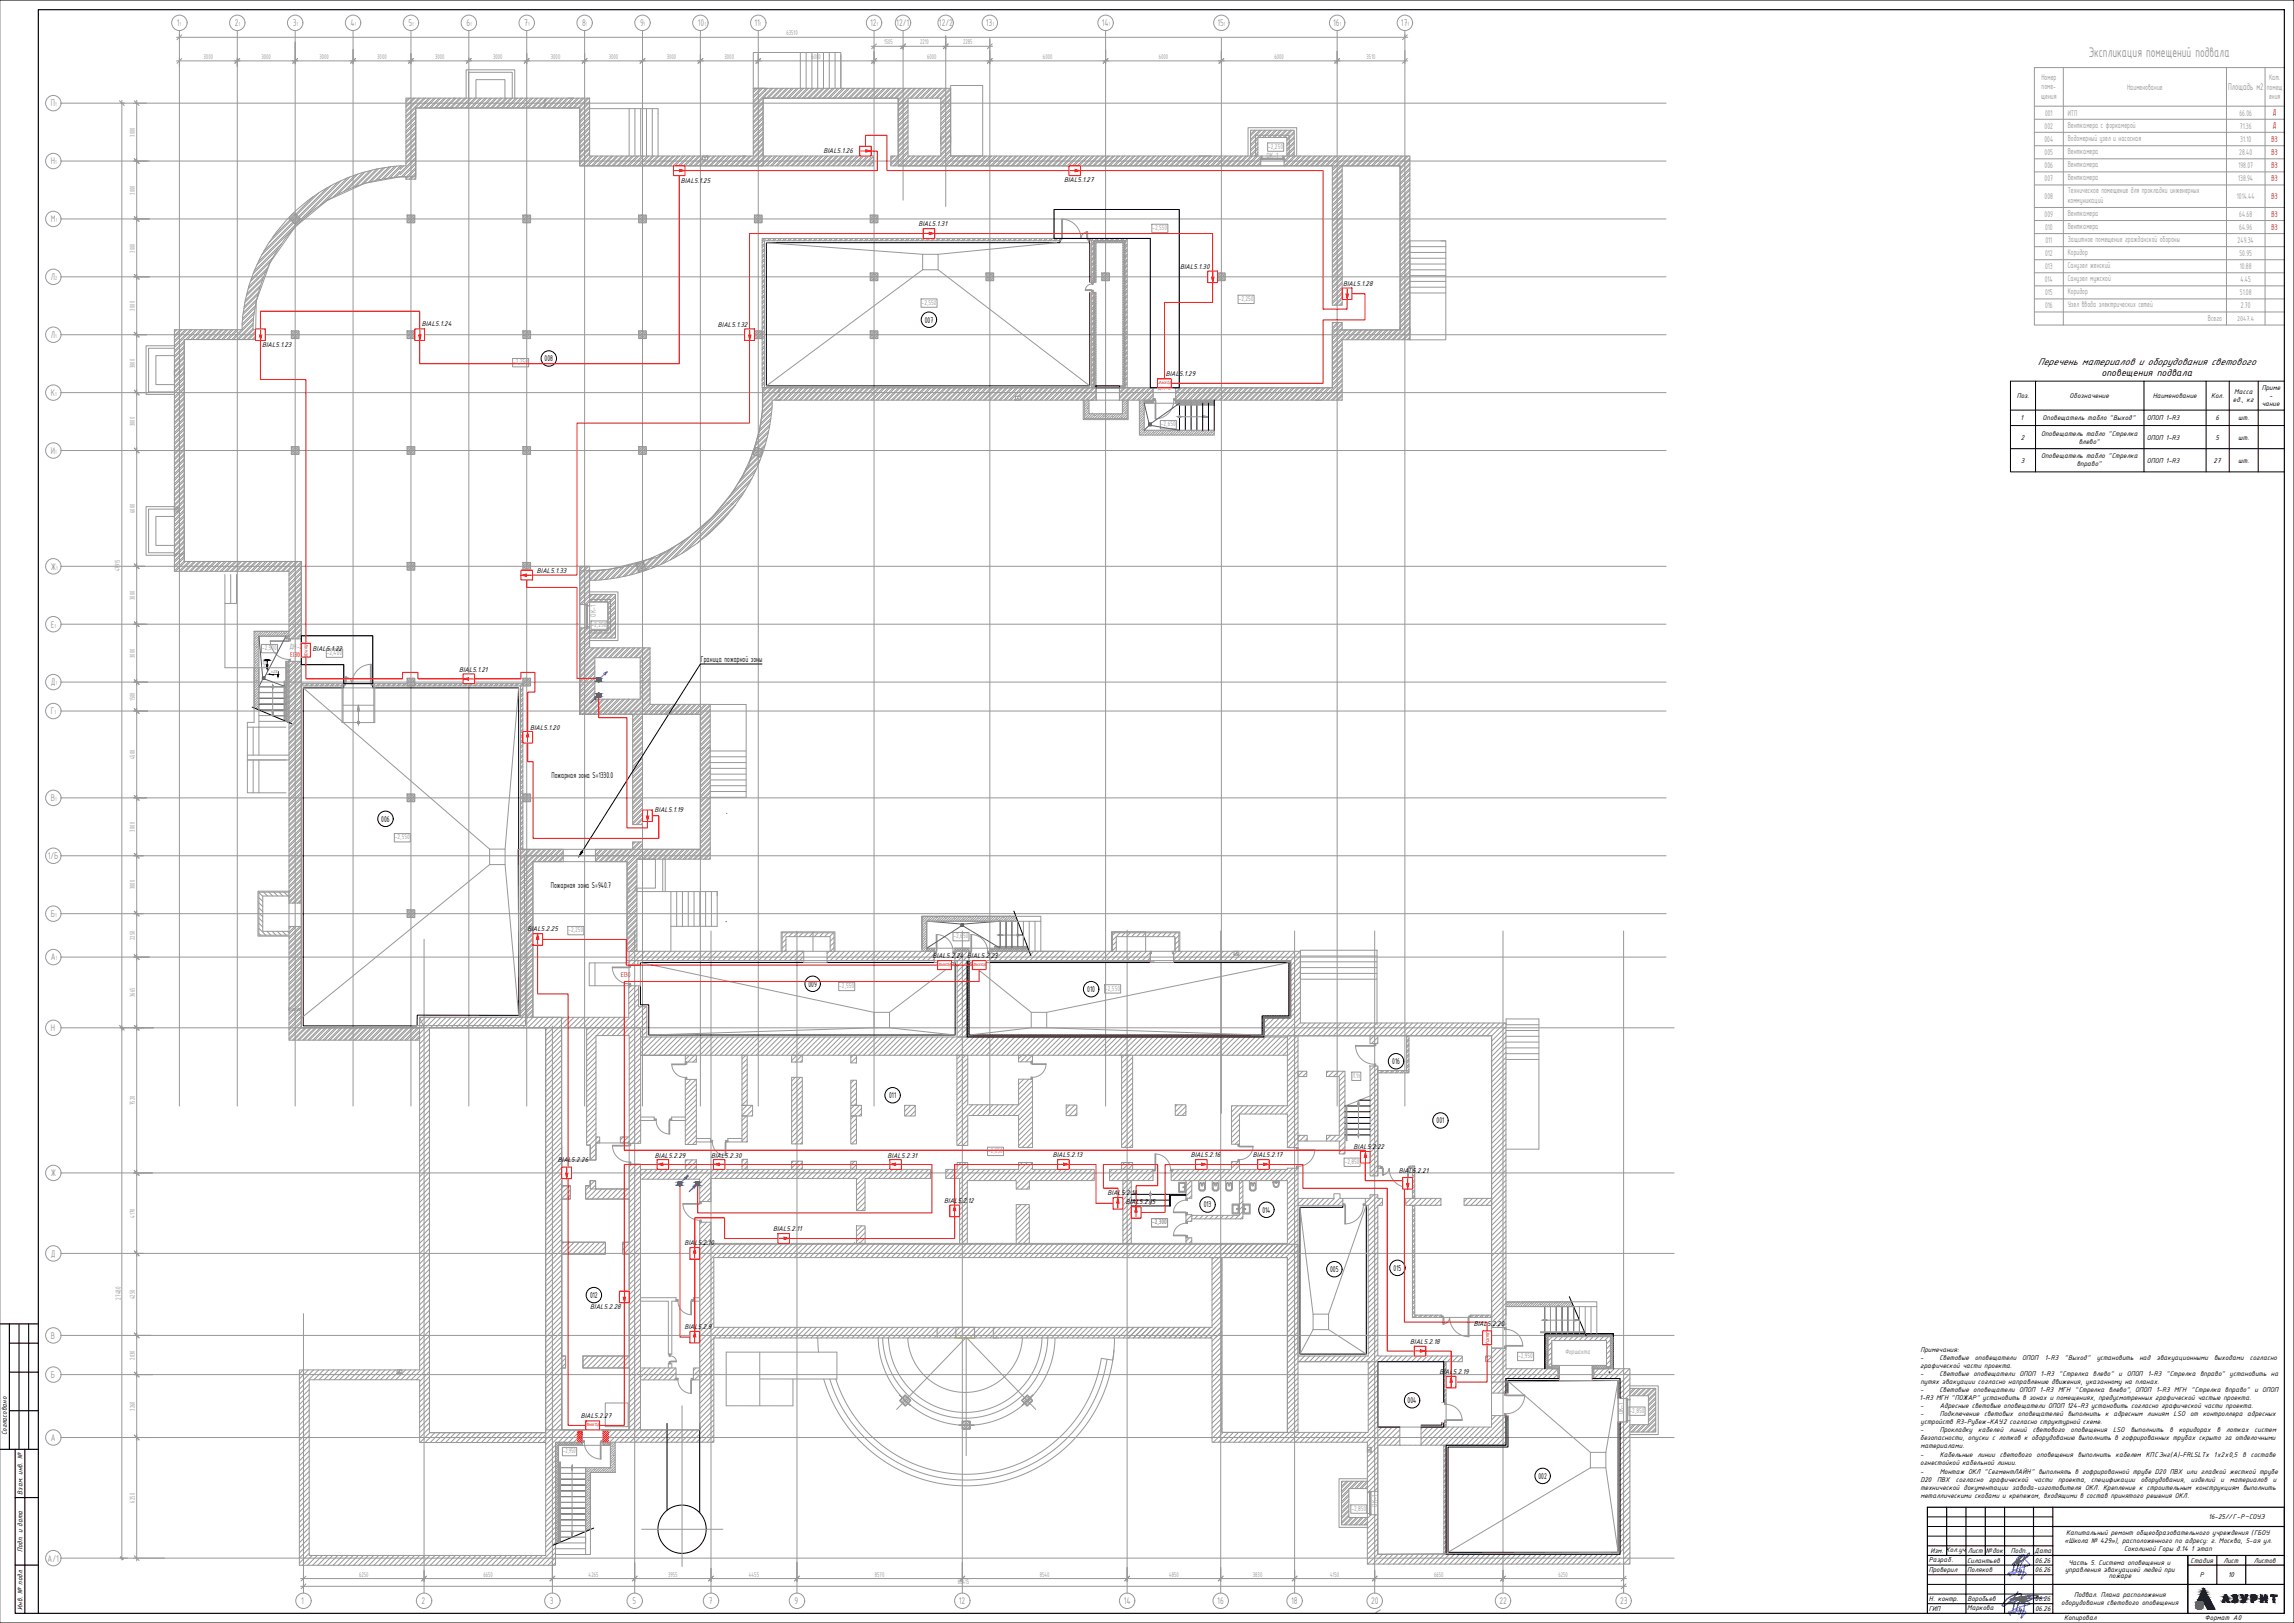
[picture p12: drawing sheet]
<svg xmlns="http://www.w3.org/2000/svg" width="1189mm" height="841mm" viewBox="0 0 1189 841" stroke-linecap="round" stroke-linejoin="round" font-family="sans-serif">
<defs><g id="words">
<text font-size="7.8" fill="#989898" x="1083" y="30">Экспликация помещений подвала</text>
<g font-size="5.4" fill="#989898">
<text x="92" y="14">1</text>
<text x="122" y="14">2</text>
<text x="152" y="14">3</text>
<text x="182" y="14">4</text>
<text x="212" y="14">5</text>
<text x="242" y="14">6</text>
<text x="272" y="14">7</text>
<text x="302" y="14">8</text>
<text x="332" y="14">9</text>
<text x="362" y="14">10</text>
<text x="391" y="14">11</text>
<text x="451" y="14">12</text>
<text x="465" y="14">12/1</text>
<text x="487" y="14">12/2</text>
<text x="511" y="14">13</text>
<text x="571" y="14">14</text>
<text x="631" y="14">15</text>
<text x="691" y="14">16</text>
<text x="726" y="14">17</text>
<text x="1155" y="47">Площадь м2</text>
<text x="26" y="55">П</text>
<text x="26" y="85">Н</text>
<text x="26" y="115">М</text>
<text x="26" y="145">Л</text>
<text x="26" y="175">Л</text>
<text x="26" y="205">К</text>
<text x="26" y="235">И</text>
<text x="26" y="295">Ж</text>
<text x="26" y="325">Е</text>
<text x="26" y="355">Д</text>
<text x="26" y="370">Г</text>
<text x="26" y="415">В</text>
<text x="25" y="445">1/Б</text>
<text x="26" y="475">Б</text>
<text x="26" y="498">А</text>
<text x="26" y="534">Н</text>
<text x="26" y="610">Ж</text>
<text x="26" y="651">Д</text>
<text x="26" y="694">В</text>
<text x="26" y="714">Б</text>
<text x="26" y="747">А</text>
<text x="25" y="809">А/1</text>
<text x="156" y="831">1</text>
<text x="218" y="831">2</text>
<text x="285" y="831">3</text>
<text x="328" y="831">5</text>
<text x="367" y="831">7</text>
<text x="412" y="831">9</text>
<text x="497" y="831">12</text>
<text x="582" y="831">14</text>
<text x="631" y="831">16</text>
<text x="669" y="831">18</text>
<text x="711" y="831">20</text>
<text x="777" y="831">22</text>
<text x="840" y="831">23</text>
</g>
<g font-size="5.4">
<text x="1056" y="189">Перечень материалов и оборудования светового</text>
<text x="1089" y="195">оповещения подвала</text>
</g>
<g font-size="4.7" fill="#989898">
<text x="1058" y="41">Номер</text>
<text x="1176" y="42">Кат.</text>
<text x="1058" y="46">поме-</text>
<text x="1102" y="47">Наименование</text>
<text x="1175" y="47">помещ</text>
<text x="1058" y="51">щения</text>
<text x="1176" y="52">ения</text>
<text x="1060" y="60">001</text>
<text x="1072" y="60">ИТП</text>
<text x="1161" y="60">66.06</text>
<text x="1060" y="67">002</text>
<text x="1072" y="66">Венткамера с форкамерой</text>
<text x="1161" y="67">71.36</text>
<text x="1060" y="74">004</text>
<text x="1072" y="73">Водомерный узел и насосная</text>
<text x="1161" y="74">31.10</text>
<text x="1060" y="80">005</text>
<text x="1072" y="80">Венткамера</text>
<text x="1161" y="80">28.40</text>
<text x="1060" y="87">006</text>
<text x="1072" y="87">Венткамера</text>
<text x="1160" y="87">198.07</text>
<text x="1060" y="94">007</text>
<text x="1072" y="94">Венткамера</text>
<text x="1160" y="94">138.94</text>
<text x="1072" y="100">Техническое помещение для прокладки инженерных</text>
<text x="1060" y="103">008</text>
<text x="1072" y="105">коммуникаций</text>
<text x="1159" y="103">1014.44</text>
<text x="1060" y="112">009</text>
<text x="1072" y="112">Венткамера</text>
<text x="1161" y="112">64.68</text>
<text x="1060" y="119">010</text>
<text x="1072" y="119">Венткамера</text>
<text x="1161" y="119">64.96</text>
<text x="1060" y="126">011</text>
<text x="1072" y="125">Защитное помещение гражданской обороны</text>
<text x="1160" y="126">249.34</text>
<text x="1060" y="133">012</text>
<text x="1072" y="132">Коридор</text>
<text x="1161" y="133">50.95</text>
<text x="1060" y="139">013</text>
<text x="1072" y="139">Санузел женский</text>
<text x="1161" y="139">10.88</text>
<text x="1060" y="146">014</text>
<text x="1072" y="146">Санузел мужской</text>
<text x="1161" y="146">4.45</text>
<text x="1060" y="153">015</text>
<text x="1072" y="153">Коридор</text>
<text x="1161" y="153">51.08</text>
<text x="1060" y="160">016</text>
<text x="1072" y="159">Узел ввода электрических сетей</text>
<text x="1161" y="160">2.70</text>
<text x="1144" y="167">Всего</text>
<text x="679" y="840">Выпуск на рельеф</text>
</g>
<g font-size="4.7" fill="#f00">
<text x="1178" y="60">Д</text>
<text x="1178" y="66">Д</text>
<text x="1177" y="74">В3</text>
<text x="1177" y="80">В3</text>
<text x="1177" y="87">В3</text>
<text x="1177" y="94">В3</text>
<text x="1177" y="103">В3</text>
<text x="1177" y="112">В3</text>
<text x="1177" y="119">В3</text>
</g>
<g font-size="4.7">
<text x="479" y="167">007</text>
<text x="282" y="187">008</text>
<text x="363" y="343">Граница пожарной зоны</text>
<text x="286" y="403">Пожарная зона S=1330.0</text>
<text x="198" y="426">006</text>
<text x="285" y="460">Пожарная зона S=940.7</text>
<text x="419" y="511">009</text>
<text x="563" y="514">010</text>
<text x="721" y="551">016</text>
<text x="461" y="569">011</text>
<text x="745" y="582">001</text>
<text x="624" y="626">013</text>
<text x="654" y="628">014</text>
<text x="689" y="659">005</text>
<text x="722" y="658">015</text>
<text x="306" y="673">012</text>
<text x="730" y="727">004</text>
<text x="797" y="766">002</text>
</g>
<g font-size="4.3" fill="#989898">
<text x="656" y="82">ОК-1</text>
<text x="600" y="202">ДН-2</text>
<text x="309" y="320" transform="rotate(-90 309 320)">ОК-1</text>
<text x="150" y="336">ДН</text>
<text x="154" y="336">-2</text>
<text x="841" y="733" transform="rotate(-90 841 733)">ОК-1</text>
<text x="714" y="781" transform="rotate(-90 714 781)">ОК-1</text>
</g>
<text font-size="4.2" fill="#989898" x="63" y="673" transform="rotate(-90 63 673)">27480</text>
<g font-size="3.9" fill="#989898">
<text x="408" y="18">63510</text>
<text x="458" y="23">1505</text>
<text x="477" y="23">2210</text>
<text x="499" y="23">2285</text>
<text x="106" y="31">3000</text>
<text x="136" y="31">3000</text>
<text x="166" y="31">3000</text>
<text x="196" y="31">3000</text>
<text x="226" y="31">3000</text>
<text x="256" y="31">3000</text>
<text x="286" y="31">3000</text>
<text x="316" y="31">3000</text>
<text x="346" y="31">3000</text>
<text x="376" y="31">3000</text>
<text x="421" y="31">6000</text>
<text x="481" y="31">6000</text>
<text x="541" y="31">6000</text>
<text x="601" y="31">6000</text>
<text x="661" y="31">6000</text>
<text x="708" y="31">3510</text>
<text x="70" y="71" transform="rotate(-90 70 71)">3000</text>
<text x="657" y="77">-2,250</text>
<text x="70" y="101" transform="rotate(-90 70 101)">3000</text>
<text x="597" y="119">-2,550</text>
<text x="70" y="131" transform="rotate(-90 70 131)">3000</text>
<text x="642" y="156">-2,250</text>
<text x="70" y="161" transform="rotate(-90 70 161)">3000</text>
<text x="478" y="158">-2,550</text>
<text x="1159" y="166">2047.4</text>
<text x="70" y="191" transform="rotate(-90 70 191)">3000</text>
<text x="266" y="189">-2,250</text>
<text x="70" y="221" transform="rotate(-90 70 221)">3000</text>
<text x="602" y="221">-2,650</text>
<text x="70" y="266" transform="rotate(-90 70 266)">6000</text>
<text x="62" y="296" transform="rotate(-90 62 296)">47915</text>
<text x="70" y="311" transform="rotate(-90 70 311)">3000</text>
<text x="307" y="325">-2,250</text>
<text x="70" y="341" transform="rotate(-90 70 341)">3000</text>
<text x="136" y="337">-2,500</text>
<text x="169" y="339">-2,400</text>
<text x="70" y="363" transform="rotate(-90 70 363)">1500</text>
<text x="70" y="393" transform="rotate(-90 70 393)">4500</text>
<text x="70" y="431" transform="rotate(-90 70 431)">3000</text>
<text x="205" y="435">-2,550</text>
<text x="70" y="461" transform="rotate(-90 70 461)">3000</text>
<text x="295" y="483">-2,250</text>
<text x="70" y="487" transform="rotate(-90 70 487)">2250</text>
<text x="494" y="486">-2,650</text>
<text x="435" y="512">-2,550</text>
<text x="573" y="513">-2,550</text>
<text x="70" y="517" transform="rotate(-90 70 517)">3665</text>
<text x="701" y="559">Л.1п</text>
<text x="70" y="573" transform="rotate(-90 70 573)">7520</text>
<text x="512" y="597">-2,850</text>
<text x="697" y="603">-2,850</text>
<text x="70" y="631" transform="rotate(-90 70 631)">4170</text>
<text x="597" y="634">-2,300</text>
<text x="70" y="673" transform="rotate(-90 70 673)">4250</text>
<text x="811" y="702">Форшахта</text>
<text x="70" y="705" transform="rotate(-90 70 705)">2030</text>
<text x="787" y="704">-2,950</text>
<text x="70" y="731" transform="rotate(-90 70 731)">3260</text>
<text x="845" y="732">-2,850</text>
<text x="292" y="753">-2,950</text>
<text x="70" y="779" transform="rotate(-90 70 779)">6250</text>
<text x="700" y="783">-2,850</text>
<text x="186" y="817">6250</text>
<text x="251" y="817">6650</text>
<text x="305" y="817">4265</text>
<text x="346" y="817">3955</text>
<text x="388" y="817">4455</text>
<text x="453" y="817">8570</text>
<text x="496" y="821">68415</text>
<text x="539" y="817">8540</text>
<text x="606" y="817">4850</text>
<text x="649" y="817">3830</text>
<text x="689" y="817">4150</text>
<text x="743" y="817">6650</text>
<text x="808" y="817">6250</text>
</g>
<g font-size="3.9">
<text x="427" y="79">BIAL5.1.26</text>
<text x="353" y="95">BIAL5.1.25</text>
<text x="551" y="94">BIAL5.1.27</text>
<text x="476" y="117">BIAL5.1.31</text>
<text x="612" y="140">BIAL5.1.30</text>
<text x="696" y="148">BIAL5.1.28</text>
<text x="219" y="169">BIAL5.1.24</text>
<text x="372" y="169">BIAL5.1.32</text>
<text x="136" y="180">BIAL5.1.23</text>
<text x="604" y="195">BIAL5.1.29</text>
<text x="1158" y="204">Масса</text>
<text x="1172" y="202">Приме</text>
<text x="1045" y="206">Поз.</text>
<text x="1073" y="206">Обозначение</text>
<text x="1116" y="206">Наименование</text>
<text x="1146" y="206">Кол.</text>
<text x="1157" y="208">ед., кг</text>
<text x="1176" y="206">-</text>
<text x="1172" y="210">чание</text>
<text x="1047" y="218">1</text>
<text x="1059" y="218">Оповещатель табло &quot;Выход&quot;</text>
<text x="1113" y="218">ОПОП 1-R3</text>
<text x="1148" y="218">6</text>
<text x="1160" y="218">шт.</text>
<text x="1047" y="228">2</text>
<text x="1058" y="226">Оповещатель табло &quot;Стрелка</text>
<text x="1113" y="228">ОПОП 1-R3</text>
<text x="1148" y="228">5</text>
<text x="1160" y="228">шт.</text>
<text x="1077" y="230">влево&quot;</text>
<text x="1047" y="240">3</text>
<text x="1058" y="237">Оповещатель табло &quot;Стрелка</text>
<text x="1113" y="240">ОПОП 1-R3</text>
<text x="1147" y="240">27</text>
<text x="1160" y="240">шт.</text>
<text x="1076" y="241">вправо&quot;</text>
<text x="278" y="297">BIAL5.1.33</text>
<text x="162" y="337">BIAL5.1.22</text>
<text x="238" y="348">BIAL5.1.21</text>
<text x="275" y="378">BIAL5.1.20</text>
<text x="339" y="421">BIAL5.1.19</text>
<text x="273" y="482">BIAL5.2.25</text>
<text x="483" y="497">BIAL5.2.24</text>
<text x="501" y="497">BIAL5.2.23</text>
<text x="339" y="600">BIAL5.2.29</text>
<text x="369" y="600">BIAL5.2.30</text>
<text x="460" y="600">BIAL5.2.31</text>
<text x="546" y="600">BIAL5.2.13</text>
<text x="617" y="600">BIAL5.2.16</text>
<text x="649" y="600">BIAL5.2.17</text>
<text x="702" y="596">BIAL5.2.22</text>
<text x="289" y="602">BIAL5.2.26</text>
<text x="725" y="608">BIAL5.2.21</text>
<text x="489" y="623">BIAL5.2.12</text>
<text x="574" y="619">BIAL5.2.14</text>
<text x="583" y="624">BIAL5.2.15</text>
<text x="401" y="638">BIAL5.2.11</text>
<text x="355" y="645">BIAL5.2.10</text>
<text x="306" y="678">BIAL5.2.28</text>
<text x="355" y="689">BIAL5.2.9</text>
<text x="764" y="687">BIAL5.2.20</text>
<text x="731" y="696">BIAL5.2.18</text>
<text x="995" y="700">Примечания:</text>
<text x="995" y="705">-</text>
<text x="1005" y="705">Световые</text>
<text x="1023" y="705">оповещатели</text>
<text x="1048" y="705">ОПОП</text>
<text x="1060" y="705">1-R3</text>
<text x="1070" y="705">&quot;Выход&quot;</text>
<text x="1087" y="705">установить</text>
<text x="1109" y="705">над</text>
<text x="1118" y="705">эвакуационными</text>
<text x="1147" y="705">выходами</text>
<text x="1166" y="705">согласно</text>
<text x="746" y="712">BIAL5.2.19</text>
<text x="995" y="713">-</text>
<text x="995" y="709">графической части проекта.</text>
<text x="1005" y="713">Световые оповещатели ОПОП 1-R3 &quot;Стрелка влево&quot; и ОПОП 1-R3 &quot;Стрелка вправо&quot; установить на</text>
<text x="995" y="717">путях эвакуации согласно направлению движения, указанному на планах.</text>
<text x="995" y="725">1-R3 МГН &quot;ПОЖАР&quot; установить в зонах и помещениях, предусмотренных графической частью проекта.</text>
<text x="995" y="721">-</text>
<text x="1005" y="721">Световые оповещатели ОПОП 1-R3 МГН &quot;Стрелка влево&quot;, ОПОП 1-R3 МГН &quot;Стрелка вправо&quot; и ОПОП</text>
<text x="995" y="730">-</text>
<text x="1005" y="730">Адресные световые оповещатели ОПОП 124-R3 установить согласно графической части проекта.</text>
<text x="301" y="735">BIAL5.2.27</text>
<text x="995" y="734">-</text>
<text x="995" y="738">устройств R3-Рубеж-КАУ2 согласно структурной схеме.</text>
<text x="1005" y="734">Подключение световых оповещателей выполнить к адресным линиям LSO от контроллера адресных</text>
<text x="4" y="744" transform="rotate(-90 4 744)">Согласовано</text>
<text x="995" y="742">-</text>
<text x="1005" y="742">Прокладку</text>
<text x="1025" y="742">кабелей</text>
<text x="1041" y="742">линий</text>
<text x="1053" y="742">светового</text>
<text x="1073" y="742">оповещения</text>
<text x="1095" y="742">LSO</text>
<text x="1104" y="742">выполнить</text>
<text x="1124" y="742">в</text>
<text x="1129" y="742">коридорах</text>
<text x="1149" y="742">в</text>
<text x="1154" y="742">лотках</text>
<text x="1168" y="742">систем</text>
<text x="995" y="746">безопасности, опуски с лотков к оборудованию выполнить в гофрированных трубах скрыто за отделочными</text>
<text x="995" y="755">-</text>
<text x="995" y="750">материалами.</text>
<text x="1005" y="755">Кабельные линии светового оповещения выполнить кабелем КПCЭнг(А)-FRLSLTx 1х2х0,5 в составе</text>
<text x="995" y="759">огнестойкой кабельной линии.</text>
<text x="995" y="764">-</text>
<text x="995" y="768">D20</text>
<text x="1004" y="768">ПВХ</text>
<text x="1005" y="764">Монтаж ОКЛ &quot;СегментЛАЙН&quot; выполнять в гофрированной трубе D20 ПВХ или гладкой жесткой трубе</text>
<text x="1014" y="768">согласно</text>
<text x="1031" y="768">графической</text>
<text x="1054" y="768">части</text>
<text x="1067" y="768">проекта,</text>
<text x="1084" y="768">спецификации</text>
<text x="1109" y="768">оборудования,</text>
<text x="1135" y="768">изделий</text>
<text x="1151" y="768">и</text>
<text x="1156" y="768">материалов</text>
<text x="1178" y="768">и</text>
<text x="995" y="772">технической документации завода-изготовителя ОКЛ. Крепление к строительным конструкциям выполнить</text>
<text x="12" y="774" transform="rotate(-90 12 774)">Взам. инв. №</text>
<text x="995" y="776">металлическими скобами и крепежом, входящими в состав принятого решения ОКЛ.</text>
<text x="1145" y="787">16-25//Г-Р–СОУЭ</text>
<text x="1071" y="795">Капитальный ремонт общеобразовательного учреждения (ГБОУ</text>
<text x="1070" y="800">«Школа № 429»), расположенного по адресу: г. Москва, 5-ая ул.</text>
<text x="1101" y="804">Соколиной Горы д.14 1 этап</text>
<text x="12" y="804" transform="rotate(-90 12 804)">Подп. и дата</text>
<text x="1000" y="809">Разраб.</text>
<text x="1000" y="805">Изм. Кол.уч</text>
<text x="1019" y="810">Силантьев</text>
<text x="1020" y="805">Лист</text>
<text x="1029" y="805">№док</text>
<text x="1042" y="805">Подп.</text>
<text x="1054" y="805">Дата</text>
<text x="1055" y="810">06.26</text>
<text x="1135" y="810">Стадия</text>
<text x="1152" y="810">Лист</text>
<text x="1168" y="810">Листов</text>
<text x="1000" y="814">Проверил</text>
<text x="1020" y="815">Поляков</text>
<text x="1055" y="815">06.26</text>
<text x="1070" y="814">управления эвакуацией людей при</text>
<text x="1072" y="811">Часть 5. Система оповещения и</text>
<text x="1093" y="818">пожаре</text>
<text x="1140" y="817">Р</text>
<text x="1155" y="817">10</text>
<text x="1075" y="827">Подвал. Плана расположения</text>
<text x="1000" y="829">Н. контр.</text>
<text x="1020" y="829">Воробьев</text>
<text x="1055" y="830">06.26</text>
<text x="1068" y="831">оборудования светового оповещения</text>
<text x="12" y="834" transform="rotate(-90 12 834)">Инв. № подл.</text>
<text x="1000" y="835">ГИП</text>
<text x="1020" y="834">Маркова</text>
<text x="1055" y="835">06.26</text>
<text x="1070" y="839">Копировал</text>
<text x="1143" y="839">Формат А0</text>
</g>
<g font-size="3.9" fill="#f00">
<text x="150" y="340">EI30</text>
<text x="322" y="506">EI30</text>
</g>
<g font-size="3.1" fill="#989898">
<text x="93" y="14">1</text>
<text x="124" y="14">1</text>
<text x="154" y="14">1</text>
<text x="184" y="14">1</text>
<text x="214" y="14">1</text>
<text x="244" y="14">1</text>
<text x="304" y="14">1</text>
<text x="334" y="14">1</text>
<text x="365" y="14">1</text>
<text x="394" y="14">1</text>
<text x="454" y="14">1</text>
<text x="514" y="14">1</text>
<text x="575" y="14">1</text>
<text x="634" y="14">1</text>
<text x="694" y="14">1</text>
<text x="729" y="14">1</text>
<text x="29" y="55">1</text>
<text x="29" y="85">1</text>
<text x="29" y="115">1</text>
<text x="29" y="145">2</text>
<text x="29" y="175">1</text>
<text x="29" y="235">1</text>
<text x="28" y="325">1</text>
<text x="29" y="355">1</text>
<text x="29" y="498">1</text>
</g>
<g font-size="2.4" fill="#465c7c">
<text x="138" y="346" transform="rotate(-90 138 346)">i=2%</text>
<text x="141" y="349">i=2%</text>
</g>
<g font-size="2.3" fill="#f00">
<text x="600" y="199" transform="rotate(1 600 199)">ВЫХОД</text>
<text x="158" y="334" transform="rotate(91 158 334)">ВЫХОД</text>
<text x="486" y="501" transform="rotate(1 486 501)">ВЫХОД</text>
<text x="504" y="501" transform="rotate(1 504 501)">ВЫХОД</text>
<text x="770" y="690" transform="rotate(91 770 690)">ВЫХОД</text>
<text x="304" y="739" transform="rotate(1 304 739)">ВЫХОД</text>
</g>
</g></defs>
<g fill="none" stroke="#989898" stroke-width=".52">
<path d="M567 138l1 1M567 139l1 1M567 135l1 1M567 137l1 1M567 132l1 1M567 133l1 1M567 134l1 1M567 129l1 1M567 131l1 1M567 126l1 1M567 127l1 1M567 128l1 1"/>
<path d="M567 125h.1M567 125l1 1M568 140l-1 1M568 137l-1 1M568 139l-1 1M568 135l-1 1M568 136l-1 1M568 131l-1 1M568 133l-1 1M568 134l-1 1M568 129l-1 1M568 130l-1 1"/>
<path d="M568 126l-1 1M568 128l-1 1M568 125l-1 1M569 125l1 1M570 125l-1 1M570 125l1 1M571 125l-1 1M571 125l1 1 1-1M572 125l-1 1M572 125l1 1M574 125l1 1M575 125l-1 1"/>
<path d="M575 125l1 1M576 125l-1 1M576 125l1 1M577 125l-1 1M577 125l1 1M578 125l-1 1M579 125l1 1M579 125l-1 1M580 125l1 1M581 125l-1 1M581 125l2 2M582 125l-1 1"/>
<path d="M582 137l1 1M582 138l1 1M582 139l1 1M582 133l1 1M582 134l1 1M582 136l1 1M582 129l1 1M582 131l1 1M582 132l1 1M582 127l1 1M582 128l1 1M582 125h1"/>
<path d="M583 137l-1 1M583 139l-1 1M583 140l-1 1M583 130l-1 1M583 131l-1 1M583 132l-1 1M583 134l-1 1M583 135l-1 1M583 136l-1 1M583 125l-1 1M583 126l-1 1M583 127l-1 1"/>
<path d="M583 129l-1 1M566 146h2M567 159l1 1M567 152v49h1M567 157l1 1M567 158l1 1M567 144l1 1M567 145l1 1M567 153l1 1M567 154l1 1M567 155l1 1M567 142l1 1"/>
<path d="M567 143l1 1M567 152l1 1M567 140l1 1M568 152h-1M568 160l-1 1M568 155l-1 1M568 156l-1 1M568 157l-1 1M568 159l-1 1M568 152l-1 1M568 154l-1 1M568 146h.1"/>
<path d="M568 146v-20h14v74h-14v-48h-1M568 144l-1 1M568 145l-1 1M568 142l-1 1v3v-21h16v76h-3M568 141l-1 1M582 158l1 1M582 159l1 1M582 153l1 1M582 154l1 1M582 155l1 1M582 157l1 1M582 149l1 1"/>
<path d="M582 150l1 1M582 152l1 1M582 146l1 1M582 147l1 1M582 148l1 1M582 142l1 1M582 143l1 1M582 144l1 1M582 141l1 1M583 160l-1 1M583 152l-1 1M583 153l-1 1"/>
<path d="M583 155l-1 1M583 156l-1 1M583 157l-1 1M583 158l-1 1M583 145l-1 1M583 146l-1 1M583 147l-1 1M583 148l-1 1M583 150l-1 1M583 151l-1 1M583 141l-1 1M583 142l-1 1"/>
<path d="M583 144l-1 1M567 176l1 1M567 178l1 1M567 179l1 1M567 173l1 1M567 174l1 1M567 175l1 1M567 170l1 1M567 171l1 1M567 166l1 1M567 168l1 1M567 169l1 1"/>
<path d="M567 163l1 1M567 164l1 1M567 165l1 1M567 160l1 1M567 161l1 1M568 177l-1 1M568 178l-1 1M568 180l-1 1M568 173l-1 1M568 175l-1 1M568 176l-1 1M568 168l-1 1"/>
<path d="M568 170l-1 1M568 171l-1 1M568 172l-1 1M568 163l-1 1M568 165l-1 1M568 166l-1 1M568 167l-1 1M568 161l-1 1M568 162l-1 1M582 178l1 1M582 179l1 1M582 174l1 1"/>
<path d="M582 175l1 1M582 176l1 1M582 169l1 1M582 170l1 1M582 172l1 1M582 173l1 1M582 165l1 1M582 167l1 1M582 168l1 1M582 162l1 1M582 163l1 1M582 164l1 1"/>
<path d="M582 160l1 1M583 176l-1 1M583 177l-1 1M583 178l-1 1M583 179l-1 1M583 168l-1 1M583 170l-1 1M583 171l-1 1M583 172l-1 1M583 173l-1 1M583 174l-1 1M583 161l-1 1"/>
<path d="M583 162l-1 1M583 163l-1 1M583 165l-1 1M583 166l-1 1M583 167l-1 1M567 197l1 1M567 199l1 1M567 200l1 1M567 194l1 1M567 195l1 1M567 196l1 1M567 190l1 1"/>
<path d="M567 191l1 1M567 192l1 1M567 187l1 1M567 189l1 1M567 184l1 1M567 185l1 1M567 186l1 1M567 180l1 1M567 181l1 1M567 182l1 1M568 196l-1 1M568 197l-1 1"/>
<path d="M568 198l-1 1M568 199l-1 1M568 192l-1 1M568 193l-1 1M568 194l-1 1M568 187l-1 1M568 188l-1 1M568 189l-1 1M568 191l-1 1M568 182l-1 1M568 183l-1 1M568 185l-1 1"/>
<path d="M568 186l-1 1M568 181l-1 1M581 200l1 1M581 200l-1 1M582 200l1 1M582 197l1 1M582 199l1 1M582 194l1 1M582 195l1 1M582 196l1 1M582 190l1 1M582 191l1 1"/>
<path d="M582 193l1 1M582 185l1 1M582 186l1 1M582 188l1 1M582 189l1 1M582 181l1 1M582 183l1 1M582 184l1 1M582 180l1 1M583 198l-1 1M583 199l-2 2M583 191l-1 1"/>
<path d="M583 192l-1 1M583 193l-1 1M583 194l-1 1M583 196l-1 1M583 197l-1 1M583 183l-1 1M583 184l-1 1M583 186l-1 1M583 187l-1 1M583 188l-1 1M583 189l-1 1M583 181l-1 1"/>
<path d="M583 182l-1 1M561 207v10h24v-10M568 201h.1M580 201h.1M583 200l-1 1M148 331h.1M148 330l2 1M150 330h-1l-1 1M150 331h-1M148 343h1l1 1M148 359l2 2M148 358l2 2"/>
<path d="M148 357l2 2M148 356l2 1M148 355l2 1M148 353l2 2M148 352l2 2M148 351l2 1M148 350l2 1M148 348l2 2M148 347l2 2M148 346l2 1M148 345l2 1M148 343l2 2"/>
<path d="M150 343l-2 1M150 344l-2 2M150 345l-2 2M150 347l-2 1M150 348l-2 1M150 349l-2 2M150 350l-2 2M150 352l-2 1M150 353l-2 1M150 354l-2 2M150 355l-2 2M150 357l-2 1"/>
<path d="M150 358l-2 1M150 359l-2 1M148 369l2 2M148 368l2 2M148 367l2 1M148 366l2 1M148 364l2 2M148 363l2 2M148 362l2 1M148 361l2 1M148 373l1 1h1M148 372l2 1"/>
<path d="M148 371l2 1M150 360l-2 2M150 361l-2 2M150 363l-2 1M150 364l-2 1M150 365l-2 2M150 366l-2 2M150 368l-2 1M150 369l-2 1M150 370l-2 2M150 371l-2 2M150 373l-2 1"/>
<path d="M150 462h-16v23h16M405 493v-10h28v10M480 492l1 1M480 492l1-1 1 2M484 493l-2-2-1 2M484 492l-1-1-1 2M484 492l-1 1M495 493h.1M495 492l1 1M495 492l1-1 1 2M497 491l-1 2M497 491l2 2"/>
<path d="M498 491l-1 2M498 491l2 2M501 493l-1-2-2 2M502 493l-1-2-2 2M502 493h.1M502 491l-2 2M513 491v1l1 1M514 491l1 2M514 491l-1 2M515 491l1 2M516 491l-2 2M516 491l2 2"/>
<path d="M517 491l-2 2M517 491l2 2M518 491l-1 2M519 491l1 2M519 491l-1 2M520 491l1 2M521 491l-2 2M521 491l2 2M522 491l-2 2M522 491l2 2M523 491l-1 2M524 491l1 2"/>
<path d="M524 491l-1 2M525 491l1 2M526 491l-2 2M526 491l2 2M527 491l-2 2M527 491l2 2M528 491l-1 2M529 491l1 2M529 491l-1 2M530 491l1 2M531 491l-2 2M531 491l2 2"/>
<path d="M532 491l-2 2M532 491l1 1v1M533 492l-1 1M576 485v8v-10h35v10h-1M801 692l1 1-1 2M801 695l1 2-1 1M801 697l1 2-1 1M801 700l1 1M801 698l1 2M801 696l1 2M801 694l1 2M801 693l1 1"/>
<path d="M801 691h.1M801 691l2 2 1-2M802 691l-1 1M802 694l-1 2M802 695l-1 2M802 698l-1 1M802 700l-1 1M802 691l2 2 1-2M803 691l-2 3M803 691l2 2M805 691l1 2 2-2M806 691l1 2 2-2"/>
<path d="M806 691l-1 2M807 691l1 2M808 691l1 2 2-2M809 691l2 2 1-2M810 691l-2 2M810 691l2 2 1-2M811 691l2 2 1-2M812 691l2 2M814 691l1 2 1-2M815 691l1 2 2-2M815 691l-1 2M816 691l1 2 2-2"/>
<path d="M817 691l1 2 2-2M818 691l2 2M819 691l2 2 1-2M820 691l2 2 1-2M821 691l-2 2M821 691l2 2 1-2M823 691l1 2 1-2M824 691l1 2 2-2M825 691l1 2 2-2M826 691l1 2 2-2M827 691l2 2M828 691l2 2 1-2"/>
<path d="M829 691l2 2 1-2M830 691l-2 2M830 691l2 2 1-2M831 691l2 2 1-2M833 691l1 2M834 691l2 2M835 700l1 1M835 699l1 1M835 698l1 1M835 696l1 2M835 695l1 2M835 694l1 2"/>
<path d="M835 691l1 1M836 691l-2 2M836 691h.1M836 692l-1 1 1 2M836 693l-1 1M836 694l-1 2M836 695l-1 2M836 696l-1 2M836 697l-1 2M836 699l-1 1M836 700l-1 1M801 705l1 2"/>
<path d="M801 704l1 2M801 703l1 1-1 2M801 702l1 1M801 701l1 1-1 2M801 706l1 2-1 1M801 709h.1M801 707l1 2M802 701l-1 2M802 703l-1 2M802 705l-1 2M802 707l-1 1M802 709h.1"/>
<path d="M804 708h4v1h-4zM804 708l2 1 2-1M808 708l-1 1-2-1-1 1h1l1-1 2 1M825 708h8v1h-8zM825 709l2-1 1 1M825 708l1 1 2-1 1 1 2-1 2 1M825 708l2 1 2-1 2 1 1-1h1M826 708h-1M833 708l-1 1-2-1-2 1M835 709h.1M835 707l1 1M835 705l1 2"/>
<path d="M835 704l1 2M835 703l1 2M835 702l1 2M835 701l1 1M836 706l-1 2 1 1M836 701l-1 1M836 702l-1 1M836 703l-1 2M836 704l-1 2M836 705l-1 2M836 708l-1 1M836 709h-1"/>
<path d="M288 748l1 1M288 749l1 2M288 750l1 2M288 754l1 2M288 755l1 2M288 757l1 1M288 747v1M289 747l1 2M289 759l-1 1 1 2M289 760l-1 1M289 757l-1 2 1 2M289 755l-1 1"/>
<path d="M289 756l-1 2 1 1M289 752l-1 2M289 754l-1 1M289 750l-1 2 1 1M289 751l-1 2 1 1M290 747l-2 2M290 747l1 2M291 747l-3 3M291 747l2 2M292 747l-1 2M292 747l2 2M293 747l-1 2"/>
<path d="M293 747l2 2M294 747l-1 2M295 747l1 2M296 747l-2 2M296 747l1 2M297 747l-2 2M297 747l2 2M298 747l-1 2M298 747l2 2M299 747l-1 2M300 747l1 2M301 747l-2 2"/>
<path d="M301 747l1 1M302 749h.1M302 747l-2 2M312 748l2 1M313 747l-1 1M313 747l2 2M314 747l-1 2M315 747l1 2M316 747l-2 2M316 747v1M316 748l-1 1M288 762l1 1"/>
<path d="M288 763l1 1M288 764l1 2M288 768l1 1M288 769l1 1M288 770l1 2M288 774l1 1M288 775l1 2M288 776l1 2M288 778l1 1M289 780l-1 1M289 777l-1 2 1 1M289 778l-1 2"/>
<path d="M289 775l-1 1M289 776l-1 1M289 772l-1 2M289 773l-1 2M289 771l-1 2 1 1M289 770l-1 1 1 2M289 769l-1 1M289 766l-1 2M289 767l-1 2M289 764l-1 1 1 2M289 765l-1 1 1 2M289 761l-1 2"/>
<path d="M289 762l-1 2M288 780l1 2M288 781l1 2M288 783l1 1M288 784l1 1M288 788l1 1M288 789l1 1M288 790l1 2M288 791l1 2M288 794l1 1M288 795l1 1M288 796l1 2"/>
<path d="M288 797l1 2M288 800h.1M289 797l-1 2 1 1M289 798l-1 2M289 795l-1 1M289 796l-1 1M289 792l-1 2M289 793l-1 2M289 791l-1 1 1 2M289 788l-1 2M289 790l-1 1M289 786l-1 1"/>
<path d="M289 787l-1 2M289 783l-1 2 1 2M289 785l-1 1 1 2M289 781l-1 1M289 782l-1 2"/>
</g>
<g fill="none" stroke="#989898" stroke-width=".52">
<path d="M390 46v35h-84v-30h-96v35a87 87 0 0 0-85 85h-35v125h60v35h6v-40h-61v-115h37v-5h-1a81 81 0 0 1 79-79v1h5v-37h85v30h86M395 51v30h58v5h-68M397 46h-7h103v35h161v1h-1v4h-191v-5h3v-30h-70h2M471 51h17v30h-17zM364 81h3v2h-3zM726 170v1v-85h-30v72h-6v-72h-25v-4v-1h66v95h-35v31h-87v-6h81v-34h6v4h30M526 205h3v2h-3zM562 207v10h22v-10M564 207v7h18v-7M568 201h-173a92 92 0 0 1-89 95M568 207h-168a97 97 0 0 1-94 94M580 201h18v6h-18"/>
<path d="M593 207v16h36v2h-39v-17M90 263h2v2h-2zM300 293h6v21h-2v-1h-4zM150 330h-16v38M150 327h-18v40M308 341h24v21h-24zM150 468v-125h6v125M478 475v16M526 475h-48v18M527 477h-47v16M150 480v44M156 480v53h61"/>
<path d="M326 493v7h5v-2h86h-4M330 493v-48h38v-80h-31v-29h-31v-11h-2h-4v45h28v57h5v-57h30v70h-30v-4h-5v4h-19v7h16v46h92h-4M429 493h55v5h-55M513 493h84v1h-1v4h-83v-5h39M597 493h.1M640 493h2v2h-2zM150 522v17h67M270 527v-87h22v7h-16v80M283 533v208M291 533v79M304 533v60h2v8h3v-64h17v55h6v-59h-109v209h60M332 537h335"/>
<path d="M335 537v-15h-4v-11h-5v16h-109v183h-62v101h133v-64h14v-6h-19v6M496 537v-39h-1v-5h7v5h-1v39M655 537v-10h14v-29h-61v-4v-1h66v37h106v152M673 537v58h-6v-18h-25v16h-4v-20h29v-36h106v145M710 537v4h4v-4M355 547h6v3h-6zM355 559h6v34h-6zM355 547h-23h335M385 547h2v26h-2zM410 558h6v35h-6zM410 547h6v3h-6zM441 560h3v13h-3z"/>
<path d="M441 547h3v4h-3zM528 547h7v3h-7zM580 547h6M581 547v48h6v-48M673 555h4v3h-4zM687 555h10v43h-3v-7h-7v-3h7v-30h-7zM714 553v56h-4v-57h4v57M332 579h7v2h-7M355 579h-7v2h7M385 573h5v5h-5zM385 578h2v14h-2zM441 573h5v5h-5z"/>
<path d="M441 578h3v15h-3zM469 573h5v5h-5zM502 572v-25h-6v47h6v-16M502 572h26v-13h7v36h-7v-17h-26M553 573h5v5h-5zM609 572h6v6h-6zM291 593v21h5M304 593h2v8M309 589h2v3h-2M326 589h-5v3h5M361 590h7v2h-7M385 590h-8v2h8"/>
<path d="M673 588h4v3h-4zM291 612v129v-1M291 614h5v7h-5M304 614h2M306 614h-2v7h22M306 612h3v4h-3zM306 612v2M309 616h17M332 606h150v5h-34v16h-4v-16h-76v12h-5v-12h-31M355 601h6v5h-6zM385 601h2v5h-2zM410 602h6v4h-6z"/>
<path d="M441 602h3v4h-3zM575 606h23v6h-23zM580 606h6M581 606v-4h6v4M615 612v9h3v-9M642 612v18h-24M644 612v20h-26M444 635h4v9h-4zM527 624h6v20h-6zM582 635v9h4v-32h-4v23M615 629h3v4h-3zM673 621h18v-2h3v2h2v4h-23"/>
<path d="M710 621v-2h4v2h2v4h-2v78h44v3h-44v33h11M710 621h-2v4h1v78h-36v-98h-6v1h-25v-4h-4v4h-31v6h60v32h-299v-11h-5v108M728 621h19v4h-19zM759 621h14v4h-14zM291 644h23v6h-23M326 644h-3v6h3M501 644v-32h26v4h6v-4h34v-6h-32v-4h-7v4h-26v-4h-6v4h-6v5h7v33M615 644v-3h3v3M332 672h18v2h-2v28h-2v-28h-14M363 672h-4v2h4M773 679v9h7v-9M486 688v5"/>
<path d="M495 688h10v5h-10zM515 688v5h113v54h81v26h1h4v-24h12M518 693h-148v54h-58v-6h14v-138h6v138h31v-1M773 699h7v10h28v5h-28v8h-7zM802 694v15M160 715h57v32h66v59h-123zM206 710h2v2h-2zM291 703h2v6h-2M326 703h-24v6h24M332 709h18v6h-18M346 709v-2h2v2M363 709h-4v6h4"/>
<path d="M773 703h-3v3h3M804 708h-2v-15h33v16M825 709v5h15v11h4h1v-16h-20M835 708h-2v-13h-29v14M469 723l3 3-3 3-3-3zM499 737h4v4h-4zM530 726l2-3 3 3-3 3zM736 739h37v-5h7v15h-44M316 747v14M319 747v16h-13v30M667 742v-90h-297v36h258v-36h5v90h76v-36h-36v36M709 750h2v2h-2z"/>
<path d="M316 761h-13v33M709 784h1v1h4v20h126v-68h4v-1h1v74h-136z"/>
</g>
<g fill="none" stroke="#989898" stroke-width=".52">
<path d="M593 209h5M598 207v2h-5M609 207v2h20M609 209h20M148 330v1h2M150 343h-2v31M480 491h4v2M495 493v-2h7v2M533 491h-20v2M302 747v2h-13M302 749h-13v51M312 747v2h4"/>
<path d="M312 749h4"/>
</g>
<g fill="none" stroke="#000" stroke-width=".52">
<path d="M611 209v14M614 209v14M617 209v14M620 209v14M623 209v14M626 209v14M629 207v16M134 359h14M134 356h14M131 366l20 9M134 368h14M134 365h14"/>
<path d="M134 362h14M141 371h7M518 477v14M521 477v14M524 477v14M525 472l9 23M527 477v14M530 485v6M697 573h13M697 576h13M697 579h13M705 570h5"/>
<path d="M697 582h13M697 585h13M697 588h13M801 677v14M804 677v14M807 677v14M810 677v14M813 677v14M813 672l9 20M816 677v14M819 684v7M290 764h14"/>
<path d="M290 767h14M290 770h14M290 773h14M290 779h14M304 776h-14M290 782h14M290 785h14M290 788h14M290 791h14M308 792l-21 9"/>
</g>
<g fill="none" stroke="#989898" stroke-width=".52">
<path d="M611 216h15M623 216h3h-3zM141 356v15M141 368h1l-1 3zM186 365v3h-1zM186 365v9M518 485h12M527 484l3 1h-3zM704 570v3zM704 570v18M711 568l-14 5M596 619v6"/>
<path d="M596 622h1l-1 3zM801 684h18M816 684h3l-3 1zM290 761h14M296 761v36M290 794h14M290 797h7M296 794h1l-1 3z"/>
<circle cx="611" cy="216" r=".3"/>
<circle cx="141" cy="356" r=".3"/>
<circle cx="186" cy="374" r=".3"/>
<circle cx="518" cy="485" r=".3"/>
<circle cx="704" cy="588" r=".3"/>
<circle cx="596" cy="619" r=".3"/>
<circle cx="801" cy="684" r=".3"/>
<circle cx="296" cy="761" r=".3"/>
</g>
<g fill="none" stroke="#989898" stroke-width=".52">
<path d="M365 81a.8 .8 0 0 0 0 1 .8 .8 0 0 0 1-1M365 82v1M647 81v-15h25v15M648 81v-14h23v14M652 81v-10h15v10M397 126l81 6M478 132h8v8h-8zM478 140l-81 60M486 140l79 60M548 126l-62 6M549 126h15M549 124h15"/>
<path d="M584 124h12M527 207a.8 .8 0 0 1 1 0M527 205v2M598 209h11M598 201h11M90 264h2M92 263a.8 .8 0 0 0 0 1 .8 .8 0 0 0 0 1M156 291v242h64l-3-6h52l-1-87h95v-70h-63v-74l16-1 25-6a110 110 0 0 0 47-47l6-18 1-11v-12h295v-30h36v-85h-261v-35h-70v35h-95v-30h-85v36h-8l-18 3-19 9-17 14-13 18-7 20-1 20h-37v115h61v242M306 308h13v23h-13M306 307h14v25h-14M306 312h9v15h-9M157 356l97 84"/>
<path d="M178 356h15M269 356l-7 84M254 440h8v8h-8zM254 448l-98 80M262 448l7 78M276 447h49v51h344v29h-14v10h118v179l66-1v89l-125 1v-99h-41v-61h-310v96h-72v-214h-15zM539 475v2M308 499v12M326 499h-21v12h22M332 499l121 26M484 491h29M495 499h-11"/>
<path d="M495 499l-34 26M501 499l1 1M501 498l1 1M502 498h-1M502 499h.1M502 500h.1M502 498l-1 1M502 499l-1 1M502 500l-1 1M502 499h11M502 499l32 26M503 499h.1"/>
<path d="M504 499h.1M505 499h.1M506 499h.1M507 499h.1M508 499h.1M509 499h.1M510 499h.1M511 499h.1M512 499h.1M513 498l1 1 1-1M513 498h.1M514 498l1 1 1-1"/>
<path d="M514 498l-1 1M515 498l1 1M516 498l1 1 1-1M517 498l-1 1M517 498l1 1 1-1M518 498l1 1 1-1M519 498l1 1 1-1M520 498l1 1 1-1M521 498l1 1 1-1M522 498l1 1 1-1M523 498l1 1 1-1M524 498l1 1 1-1"/>
<path d="M525 498l1 1 1-1M526 498l1 1 1-1M527 498l1 1 1-1M528 498l1 1 1-1M529 498l1 1 1-1M530 498l1 1 1-1M531 498l1 1 1-1M532 498l1 1M532 498l1 1 1-1M533 498l1 1 1-1M533 498l-1 1M534 498l1 1 1-1"/>
<path d="M535 498l1 1 1-1M536 498l1 1 1-1M537 498l1 1 1-1M538 498l1 1 1-1M539 498l1 1 1-1M540 498l1 1 1-1M541 498l1 1 1-1M542 498l1 1 1-1M543 498l1 1 1-1M544 498l1 1 1-1M545 498l1 1 1-1M546 498l1 1 1-1"/>
<path d="M547 498l1 1 1-1M548 498l1 1 1-1M549 498l1 1 1-1M550 498l1 1 1-1M551 498l1 1 1-1M552 498l1 1 1-1M553 498l1 1 1-1M554 498l1 1 1-1M555 498l1 1 1-1M556 498l1 1 1-1M557 498l1 1 1-1M558 498l1 1 1-1"/>
<path d="M559 498l1 1M560 498l1 1 1-1M561 498l1 1 1-1M561 498l-1 1M562 498l1 1 1-1M563 498l1 1 1-1M564 498l1 1 1-1M565 498l1 1 1-1M566 498l1 1 1-1M567 498l1 1 1-1M568 498l1 1 1-1M569 498l1 1 1-1"/>
<path d="M570 498l1 1v-1M570 498l1 1 1-1M571 498l1 1 1-1M572 498l1 1 1-1M573 498l1 1 1-1M574 498l1 1 1-1M575 498l1 1 1-1M576 498l1 1 1-1M577 498l1 1 1-1M578 498l1 1 1-1M579 498l1 1 1-1M580 498l1 1 1-1"/>
<path d="M581 498l1 1 1-1M582 498l1 1 1-1M583 498l1 1 1-1M584 498l1 1 1-1M585 498l1 1 1-1M586 498l1 1 1-1M587 498l1 1 1-1M588 498l1 1 1-1M589 498l1 1 1-1M590 498l1 1 1-1M591 498l1 1 1-1M592 498l1 1 1-1"/>
<path d="M593 498l1 1 1-1M594 498l1 1 1-1M595 498l1 1M596 498h.1M596 499h.1M597 499h.1M598 499h.1M599 499h.1M600 499h.1M601 499h.1M602 499h.1M603 499h.1"/>
<path d="M604 499h.1M605 499h.1M606 499h.1M607 499h.1M608 499h.1M608 498l1 1 1-1M609 498h-1M609 486v7M609 498l1 1 1-1M610 498h-2M610 498l1 1 1-1M611 498l1 1 1-1"/>
<path d="M612 498l1 1 1-1M613 498l1 1 1-1M614 498l1 1M615 498l1 1 1-1M616 498l-1 1M616 498l1 1 1-1M617 498l1 1 1-1M618 498l1 1 1-1M619 498l1 1 1-1M620 498l1 1 1-1M621 498l1 1 1-1M622 498l1 1 1-1"/>
<path d="M623 498l1 1 1-1M624 498l1 1M625 498l1 1 1-1M626 498l1 1 1-1M626 498l-1 1M627 498l1 1 1-1M628 498l1 1 1-1M629 498l1 1 1-1M630 498l1 1 1-1M630 498l2 1M631 498l1 1 1-1M632 498l1 1 1-1"/>
<path d="M632 498l-1 1M633 498l1 1 1-1M634 498l1 1 1-1M635 498l1 1M636 498l1 1 1-1M637 498l1 1 1-1M637 498l-1 1M638 498l1 1 1-1M639 498l1 1 1-1M640 495a.8 .8 0 0 1 1-1 .8 .8 0 0 1 1 1M640 498l1 1 1-1M641 493v1"/>
<path d="M641 498l1 1M642 498l1 1 1-1M643 498l1 1 1-1M643 498l-1 1M644 498l1 1 1-1M645 498l1 1 1-1M646 498l1 1M646 498l1 1 1-1M647 498l1 1M648 498l-2 1M648 498l1 1 1-1M649 498l1 1 1-1"/>
<path d="M649 498l-1 1M650 498l1 1 1-1M651 498l1 1 1-1M652 498l1 1M653 498l1 1 1-1M654 498l-1 1M654 498l1 1 1-1M655 498l1 1 1-1M656 498l1 1M657 498l1 1 1-1M658 498l1 1M658 498l-1 1"/>
<path d="M659 498l1 1 1-1M660 498l1 1 1-1M660 498l-1 1M661 498l1 1 1-1M662 498l1 1M663 498l1 1 1-1M664 498l1 1M664 498l-1 1M665 498l1 1 1-1M666 498l1 1 1-1M666 498l-1 1M667 498l1 1 1-1"/>
<path d="M668 498l1 1M668 500l1 1M668 499l1 1M668 499l-126 26M669 498h.1M669 499h-1M669 499l-1 1M326 500v11M332 500v11M501 520l1 1M501 519l1 1M501 518l1 1"/>
<path d="M501 517l1 1M501 516l1 1M501 515l1 1M501 514l1 1M501 513l1 1M501 512l1 1M501 511l1 1M501 510l1 1M501 509l1 1M501 508l1 1M501 507l1 1M501 506l1 1"/>
<path d="M501 506h1M501 505l1 1M501 504l1 1M501 503l1 1M501 502l1 1M501 501l1 1M501 500l1 1M502 501h.1M502 502h.1M502 501l-1 1M502 502l-1 1M502 503l-1 1"/>
<path d="M502 504l-1 1M502 505l-1 1M502 506l-1 1M502 507l-1 1M502 508l-1 1M502 509l-1 1M502 510l-1 1M502 511h-1M502 511l-1 1M502 512l-1 1M502 513l-1 1M502 514l-1 1"/>
<path d="M502 515l-1 1M502 516l-1 1M502 517l-1 1M502 518l-1 1M502 519l-1 1M668 519l1 1M668 518l1 1M668 518h1M668 517l1 1M668 516l1 1M668 515l1 1M668 514l1 1"/>
<path d="M668 513l1 1M668 512l1 1M668 511l1 1M668 510l1 1M668 509l1 1M668 508l1 1M668 507l1 1M668 506l1 1M668 505l1 1M668 504l1 1M668 503l1 1M668 503h1"/>
<path d="M668 502l1 1M668 501l1 1M669 500l-1 1M669 501l-1 1M669 502l-1 1M669 503l-1 1M669 504l-1 1M669 505l-1 1M669 506l-1 1M669 507l-1 1M669 508l-1 1M669 509l-1 1"/>
<path d="M669 510l-1 1M669 511l-1 1M669 512l-1 1M669 513l-1 1M669 514l-1 1M669 515l-1 1M669 516l-1 1M669 517l-1 1M669 518l-1 1M669 519l-1 1M669 520l-1 1M453 525h8v8h-8z"/>
<path d="M453 533l-117 3M461 533l34 3M501 537h.1M501 536l1 1M501 536l2 1M501 535l1 1M501 534l1 1M501 533l1 1M501 532l1 1M501 531l1 1M501 530l1 1M501 529l1 1"/>
<path d="M501 528l1 1M501 527l1 1M501 526l1 1M501 525l1 1M501 524l1 1M501 523l1 1M501 521l1 1M502 537l1-1 1 1M502 520l-1 1M502 521l-1 1 1 1M502 522l-1 1M502 523l-1 1"/>
<path d="M502 524l-1 1M502 525l-1 1M502 526l-1 1M502 527l-1 1M502 528l-1 1M502 529l-1 1M502 530l-1 1M502 531l-1 1M502 532l-1 1M502 533l-1 1M502 534l-1 1M502 535l-1 1"/>
<path d="M502 536l-1 1M503 537l1-1 1 1M504 537l1-1 1 1M505 537l1-1 1 1M506 537l1-1 1 1M507 537l1-1 1 1M508 537l1-1 1 1M509 537l1-1 1 1M510 537l1-1 1 1M511 537l1-1 1 1M512 537l1-1 1 1M512 537l1-1 2 1"/>
<path d="M513 537l1-1 1 1M514 537l1-1 1 1M515 537l1-1 1 1M516 537l1-1 1 1M517 537l1-1 1 1M518 537l1-1 1 1M519 537l1-1 1 1M520 537l1-1 1 1M521 537l1-1 1 1M522 537l1-1 1 1M524 537l1-1 1 1M524 536l-1 1"/>
<path d="M524 536l1 1M525 537l1-1 1 1M526 537l1-1 1 1M527 537l1-1 1 1M528 537l1-1 1 1M529 537l1-1 1 1M530 537l1-1 1 1M531 537l1-1 1 1M532 537l1-1 1 1M533 537l1-1 1 1M534 537l1-1 1 1M534 525h8v8h-8z"/>
<path d="M534 533l-32 3M535 537l1-1 1 1M536 537l1-1 1 1M537 537l1-1 1 1M538 537l1-1 1 1M539 537l1-1 1 1M541 537l1-1 1 1M541 536l-1 1M541 536l1 1M542 537l1-1 1 1M542 533l112 3M543 537l1-1 1 1"/>
<path d="M544 537l1-1 1 1M545 537l1-1 1 1M546 537l1-1 1 1M547 537l1-1 1 1M548 537l1-1 1 1M549 537l1-1 1 1M550 537l1-1 1 1M551 537l1-1 1 1M551 536l-1 1M552 536l1 1M552 537l1-1 1 1M553 537l1-1 1 1"/>
<path d="M554 537l1-1 1 1M555 537l1-1 1 1M556 537l1-1 1 1M557 537l1-1 1 1M558 537l1-1 1 1M559 537l1-1 1 1M560 537l1-1 1 1M561 537l1-1 1 1M562 537l1-1 1 1M563 537l1-1 1 1M564 537l1-1 1 1M565 537l1-1 1 1"/>
<path d="M566 537l1-1 1 1M568 537l1-1 1 1M568 536l-1 1M568 536l1 1M569 537l1-1 1 1M570 537l1-1 1 1M571 537l1-1 1 1M572 537l1-1 1 1M573 537l1-1 1 1M574 537l1-1 1 1M575 537l1-1 1 1M576 537l1-1 1 1"/>
<path d="M577 537l1-1 1 1M579 537l1-1 1 1M579 536l-1 1M579 536l1 1M580 537l1-1 1 1M581 537l1-1 1 1M582 537l1-1 1 1M583 537l1-1 1 1M584 537l1-1 1 1M585 537l1-1 1 1M586 537l1-1 1 1M587 537l1-1 1 1"/>
<path d="M588 537l1-1 1 1M589 537l1-1 1 1M590 537l1-1 1 1M591 537l1-1 1 1M592 537l1-1 1 1M593 537l1-1 1 1M594 537l1-1 1 1M596 537l1-1 1 1M596 536l-1 1M596 536l1 1M597 537l1-1 1 1M598 537l1-1 1 1"/>
<path d="M599 537l1-1 1 1M600 537l1-1 1 1M601 537l1-1 1 1M602 537l1-1 1 1M603 537l1-1 1 1M604 537l1-1 1 1M606 537l1-1 1 1M606 536l-1 1M606 536l1 1M607 537l1-1 1 1M608 537l1-1 1 1M609 537l1-1 1 1"/>
<path d="M610 537l1-1 1 1M611 537l1-1 1 1M612 537l1-1 1 1M613 537l1-1 1 1M614 537l1-1 1 1M615 537l1-1 1 1M616 537l1-1 1 1M617 537l1-1 1 1M618 537l1-1 1 1M619 537l1-1 1 1M620 537l1-1 1 1M621 537l1-1 1 1"/>
<path d="M623 537l1-1 1 1M623 536l-1 1M623 536l1 1M624 537l1-1 1 1M625 537l1-1 1 1M626 537l1-1 1 1M627 537l1-1 1 1M628 537l1-1 1 1M629 537l1-1 1 1M630 537l1-1 1 1M631 537l1-1 1 1M632 537l1-1 1 1"/>
<path d="M634 537l1-1 1 1M634 536l-1 1M634 536l1 1M635 537l1-1 1 1M636 537l1-1 1 1M637 537l1-1 1 1M638 537l1-1 1 1M639 537l1-1 1 1M640 537l1-1 1 1M641 537l1-1 1 1M642 537l1-1 1 1M643 537l1-1 1 1"/>
<path d="M644 537l1-1 1 1M645 537l1-1 1 1M646 537l1-1 1 1M647 537l1-1 1 1M648 537l1-1 1 1M649 537l1-1 1 1M650 537l1-1 1 1M650 536l-1 1M651 536l1 1M651 537l1-1 1 1M652 537l1-1 1 1M654 536l1 1"/>
<path d="M654 534l1 1M654 532l1 1M654 531l1 1M654 530l1 1M654 529l1 1M654 528l1 1M654 526l1 2M655 526l1 1 1-1M655 528l-1 1M655 529l-1 1M655 530l-1 1M655 531l-1 1"/>
<path d="M655 532l-1 1 1 1M655 533l-1 1M655 534l-1 1 1 1M655 534l-1 1M655 535l-2 2M655 536l-1 1M655 537h.1M655 526l-1 1M656 526l1 1M656 526l-2 2 1 1M657 526l1 1M658 526l-1 1"/>
<path d="M658 526l1 1M659 526l-1 1M659 526l1 1 1-1M660 526l-1 1M660 526l1 1M661 526l1 1 1-1M662 526l1 1M662 526l-1 1M663 526l1 1M664 526l1 1M664 526l-1 1M665 526l-1 1"/>
<path d="M665 526l1 1 1-1M666 526l-1 1M666 526l1 1M667 526l-1 1M667 526l1 1h1M668 526l1 1M668 525l1 1M668 524l1 1M668 523l1 1M668 522l1 1M668 521l1 1M668 520l1 1"/>
<path d="M669 521l-1 1M669 522h-1M669 522l-1 1M669 523l-1 1M669 524l-1 1M669 525l-1 1M669 526l-2 1M674 626l7 55M708 625l-19 56M681 681h8v8h-8zM681 689l-7 13M689 689l19 13"/>
<path d="M773 688v11M780 688v11M206 712a.8 .8 0 0 1 1-1 .8 .8 0 0 1 1 1M207 710v1M781 716l43 37M808 715h17M808 708h17M839 715l-7 38M845 719h13v23h-13M845 718h14v25h-14M773 722v12M845 723h9v15h-9"/>
<path d="M302 749h10M302 741h10M709 751h1M711 750a.8 .8 0 0 0-1 1 .8 .8 0 0 0 1 1M824 753h8v8h-8zM709 768h-14v22h14M709 771h-10v15h10M709 766h-15v25h15M824 761l-74 43M832 761l7 43"/>
</g>
<g fill="#989898" stroke="#989898" stroke-width=".52">
<path d="M297 760v1z"/>
<path d="M296 760v1z"/>
<path d="M142 356h-1z"/>
<path d="M518 485h1z"/>
<path d="M611 216h1z"/>
<path d="M800 684h1z"/>
<path d="M186 374v1z"/>
<path d="M296 794h1l-1 3zM296 794v3v-3z"/>
<path d="M297 760v1zM297 760v1z"/>
<path d="M297 760v1zM297 760v1z"/>
<path d="M297 760v1zM297 760v1z"/>
<path d="M297 760v1zM297 760v1z"/>
<path d="M297 760v1zM297 760v1z"/>
<path d="M297 760v1zM297 760v1z"/>
<path d="M297 760v1zM297 760v1z"/>
<path d="M297 760v1zM297 760v1z"/>
<path d="M297 760v1zM297 760v1z"/>
<path d="M297 760v1zM297 760v1z"/>
<path d="M297 760v1zM297 760v1z"/>
<path d="M297 760v1zM297 760v1z"/>
<path d="M297 760v1zM297 760v1z"/>
<path d="M297 760v1zM297 760v1z"/>
<path d="M297 760l-1 1zM296 760v1z"/>
<path d="M296 760v1zM296 760v1z"/>
<path d="M296 760v1zM296 760v1z"/>
<path d="M296 760v1zM296 760v1z"/>
<path d="M296 760v1zM296 760v1z"/>
<path d="M296 760v1zM296 760v1z"/>
<path d="M296 760v1zM296 760v1z"/>
<path d="M296 760v1zM296 760v1z"/>
<path d="M296 760v1zM296 760v1z"/>
<path d="M296 760v1zM296 760v1z"/>
<path d="M296 760v1zM296 760v1z"/>
<path d="M296 760v1zM296 760v1z"/>
<path d="M296 760v1zM296 760v1z"/>
<path d="M296 760v1zM296 760v1z"/>
<path d="M296 760v1zM296 760v1z"/>
<path d="M296 760v1zM296 760v1z"/>
<path d="M296 760v1zM296 760v1z"/>
<path d="M141 368h1l-1 3zM141 368v3v-3z"/>
<path d="M527 484l3 1h-3zM527 485h3z"/>
<path d="M518 484h1zM518 484h1z"/>
<path d="M518 484h1zM518 484h1z"/>
<path d="M518 484h1zM518 484h1z"/>
<path d="M518 484h1zM518 484h1z"/>
<path d="M518 484h1zM518 484h1z"/>
<path d="M518 484h1zM518 484h1z"/>
<path d="M518 484h1zM518 484h1z"/>
<path d="M518 484h1zM518 484h1z"/>
<path d="M518 484h1zM518 484h1z"/>
<path d="M518 484h1zM518 484h1z"/>
<path d="M518 484h1zM518 484h1z"/>
<path d="M518 484h1zM518 484h1z"/>
<path d="M518 484l1 1zM518 484l1 1z"/>
<path d="M518 485h1zM518 485h1z"/>
<path d="M518 485h1zM518 485h1z"/>
<path d="M518 485h1zM518 485h1z"/>
<path d="M518 485h1zM518 485h1z"/>
<path d="M518 485h1zM518 485h1z"/>
<path d="M518 485h1zM518 485h1z"/>
<path d="M518 485h1zM518 485h1z"/>
<path d="M518 485h1zM518 485h1z"/>
<path d="M518 485h1zM518 485h1z"/>
<path d="M518 485h1zM518 485h1z"/>
<path d="M518 485h1zM518 485h1z"/>
<path d="M518 485h1zM518 485h1z"/>
<path d="M518 485h1zM518 485h1z"/>
<path d="M518 485h1zM518 485h1z"/>
<path d="M518 485h1zM518 485h1z"/>
<path d="M518 485h1zM518 485h1z"/>
<path d="M518 485h1zM518 485h1z"/>
<path d="M518 485h1zM518 485h1z"/>
<path d="M704 570v3zM704 570v3z"/>
<path d="M596 622h1l-1 3zM596 622v3v-3z"/>
<path d="M623 216h3h-3zM623 216h3z"/>
<path d="M611 216h1zM611 216h1z"/>
<path d="M611 216h1zM611 216h1z"/>
<path d="M611 216h1zM611 216h1z"/>
<path d="M611 216h1zM611 216h1z"/>
<path d="M611 216h1zM611 216h1z"/>
<path d="M611 216h1zM611 216h1z"/>
<path d="M611 216h1zM611 216h1z"/>
<path d="M611 216h1zM611 216h1z"/>
<path d="M611 216h1zM611 216h1z"/>
<path d="M611 216h1zM611 216h1z"/>
<path d="M611 216h1zM611 216h1z"/>
<path d="M611 216h1zM611 216h1z"/>
<path d="M611 216h1zM611 216h1z"/>
<path d="M611 216h1zM611 216h1z"/>
<path d="M611 216h1zM611 216h1z"/>
<path d="M611 216h1zM611 216h1z"/>
<path d="M611 216h1zM611 216h1z"/>
<path d="M611 216h1zM611 216h1z"/>
<path d="M611 216h1zM611 216h1z"/>
<path d="M611 216h1zM611 216h1z"/>
<path d="M611 216h1zM611 216h1z"/>
<path d="M611 216h1zM611 216h1z"/>
<path d="M611 216h1zM611 216h1z"/>
<path d="M611 216h1zM611 216h1z"/>
<path d="M611 216h1zM611 216h1z"/>
<path d="M611 216h1zM611 216h1z"/>
<path d="M611 216h1zM611 216h1z"/>
<path d="M611 216h1zM611 216h1z"/>
<path d="M816 684h3h-3zM816 684v1l3-1z"/>
<path d="M800 684h1zM800 684h1z"/>
<path d="M800 684h1zM800 684h1z"/>
<path d="M800 684h1zM800 684h1z"/>
<path d="M800 684h1zM800 684h1z"/>
<path d="M800 684h1zM800 684h1z"/>
<path d="M800 684h1zM800 684h1z"/>
<path d="M800 684h1zM800 684h1z"/>
<path d="M800 684h1zM800 684h1z"/>
<path d="M800 684h1zM800 684h1z"/>
<path d="M800 684h1zM800 684h1z"/>
<path d="M800 684h1zM800 684h1z"/>
<path d="M800 684h1zM800 684h1z"/>
<path d="M800 684h1zM800 684h1z"/>
<path d="M800 684h1zM800 684h1z"/>
<path d="M800 684h1zM800 684h1z"/>
<path d="M800 684h1zM800 684h1z"/>
<path d="M800 684h1zM800 684h1z"/>
<path d="M800 684h1zM800 684h1z"/>
<path d="M800 684h1zM800 684h1z"/>
<path d="M800 684h1zM800 684h1z"/>
<path d="M800 684h1zM800 684h1z"/>
<path d="M800 684h1zM800 684h1z"/>
<path d="M800 684h1zM800 684h1z"/>
<path d="M800 684h1zM800 684h1z"/>
<path d="M800 684h1zM800 684h1z"/>
<path d="M800 684h1zM800 684h1z"/>
<path d="M800 684h1zM800 684h1z"/>
<path d="M800 684h1zM800 684h1z"/>
<path d="M800 684h1zM800 684h1z"/>
<path d="M800 684h1zM800 684h1z"/>
<path d="M800 684h1zM800 684h1z"/>
<path d="M186 365v3h-1zM186 365v3z"/>
<path d="M186 374v1zM186 374v1z"/>
<path d="M186 374v1zM186 374v1z"/>
<path d="M186 374v1zM186 374v1z"/>
<path d="M186 374v1zM186 374v1z"/>
<path d="M186 374v1zM186 374v1z"/>
<path d="M186 374v1zM186 374v1z"/>
<path d="M186 374v1zM186 374v1z"/>
<path d="M186 374v1zM186 374v1z"/>
<path d="M186 374v1zM186 374v1z"/>
<path d="M186 374v1zM186 374v1z"/>
<path d="M186 374v1zM186 374v1z"/>
<path d="M186 374v1zM186 374v1z"/>
<path d="M186 374v1zM186 374v1z"/>
<path d="M186 374v1zM186 374v1z"/>
<path d="M186 374v1zM186 374v1z"/>
<path d="M186 374v1zM186 374v1z"/>
<path d="M186 374v1zM186 374v1z"/>
<path d="M186 374v1zM186 374v1z"/>
<path d="M186 374v1zM186 374v1z"/>
<path d="M186 374v1zM186 374v1z"/>
<path d="M186 374v1zM186 374v1z"/>
<path d="M186 374v1zM186 374v1z"/>
<path d="M186 374v1zM186 374v1z"/>
<path d="M186 374v1zM186 374v1z"/>
<path d="M186 374v1zM186 374v1z"/>
<path d="M186 374v1zM186 374v1z"/>
<path d="M186 374v1zM186 374v1z"/>
<path d="M186 374v1zM186 374v1z"/>
<path d="M186 374v1zM186 374v1z"/>
<path d="M186 374v1zM186 374v1z"/>
<path d="M186 374v1zM186 374v1z"/>
</g>
<g fill="none" stroke="#989898" stroke-width=".52">
<path d="M568 201h12v6h-12zM568 201v6M580 201v6M150 464h-14v19h14M150 462h-16v23h16M150 468h6v12h-6zM405 493v-10h27v10M407 493v-8h23v8M417 498v-5h12v5M417 499h12M421 483v10M576 493v-10h18v10"/>
<path d="M577 493v-10h32h2v10M579 493v-8h30v8M596 493h12v6h-12zM780 677h36M814 675h-34M773 699h5M804 708h4v1h-4zM825 708h8v1h-8zM469 723l3 3-3 3-3-3zM499 737h4v4h-4zM530 726l2-3 3 3-3 3zM725 739v10"/>
<path d="M736 739v10"/>
</g>
<g fill="none" stroke="#f00" stroke-width=".52">
<path d="M300 327v43h9M299 742l3 3M299 743l3 3M299 744l3 3M299 745l2 2M299 746l1 1M299 747h.1M299 741l3 3M300 741l2 1M301 741h1M312 742l3 2M312 743l3 3"/>
<path d="M312 744l3 3M312 745l3 2M312 746l2 1M312 747h1M313 741l2 2M314 741l1 1M315 741h.1"/>
</g>
<path d="M714 773v12" fill="none" stroke="#989898" stroke-width=".52"/>
<g fill="none" stroke="#989898" stroke-width=".52">
<path d="M653 86h12M653 82h12v1h-12zM654 81h11M654 82v1M654 82h11M665 82v1M300 313v12M304 313v12zM304 314h.1M304 314v11M306 314v11M304 325h.1"/>
<path d="M839 725v12M843 725h1v12h-1zM843 725h1M843 736h1M843 725v11M845 725v11M709 773v11M710 773h1v12h-1zM710 774h1M710 774v10M710 784h1"/>
</g>
<path d="M495 693h10" fill="none" stroke="#ff0" stroke-width=".52"/>
<g fill="none" stroke="#989898" stroke-width=".52">
<path d="M562 211h.1M562 207v1M562 216h.1M563 215h.1M563 208l-1 1M563 207h.1M563 212l-1 2M564 212h.1M564 217h.1M564 209l-1 2M564 212l-2 3M564 208l-2 2"/>
<path d="M564 210l-2 3M564 211v1M564 214l-1 1M565 214l-3 3M566 215l-2 1M566 215h.1M567 216l-1 1M567 216h.1M567 214l-2 3M569 214l-1 1M570 214l-3 3M570 215l-1 2"/>
<path d="M571 215h.1M571 214v1M572 216l-1 1M572 216h.1M572 214l-2 3M574 214l-2 2M575 214l-3 3M575 215l-1 2M575 215h.1M576 214v1M576 217h.1M577 216h.1"/>
<path d="M577 214l-2 3M578 215l-1 1M580 216l-2 1M580 214l-3 3M580 215h.1M581 214l-1 1M581 217h.1M582 209h.1M582 214h.1M582 207v1M582 213h.1M583 210l-1 1"/>
<path d="M583 210h.1M583 215l-1 1M583 207l-1 1M583 215h.1M584 211l-2 2M584 214h.1M584 208l-2 2M584 210l-2 3M584 212l-4 5M584 215l-2 2M584 209l-1 1M584 216l-1 1"/>
<path d="M591 217h.1M591 207h-1M591 210h-1M591 209h.1M591 214l-1 1M591 214h.1M591 219l-1 1M592 219h.1M592 207l-2 2M592 211l-1 1M592 211h.1M592 215l-1 2"/>
<path d="M593 215h.1M593 220h.1M593 207l-2 2M593 209l-3 2M593 211l-3 3M593 214l-3 2M593 216l-3 3M593 219l-3 2M593 210h.1M593 212l-1 2M593 217l-1 1M591 222h-1"/>
<path d="M591 222h.1M592 223l-2 2M592 223h.1M593 220l-2 2M593 225h-1M593 221l-3 3M593 222l-1 1M593 224h.1M594 223l-3 2M595 223l-1 1M596 223l-3 2M596 224l-1 1"/>
<path d="M597 223h.1M598 225h-1M598 225h.1M598 223l-2 2M600 223l-2 1M601 223l-3 2M601 224l-1 1M601 224h.1M602 223h.1M602 225h.1M603 225h.1M603 223l-2 2"/>
<path d="M604 223l-1 2M606 224l-1 1M606 223l-3 2M606 224h.1M607 223l-1 1M607 225h.1M608 223l-2 2M609 223l-1 2M609 223h.1M610 225h.1M611 224h.1M611 223l-3 2"/>
<path d="M612 223l-1 1M613 223l-2 2M614 224l-2 1M614 223h.1M615 223h-1M615 225h.1M616 223l-3 2M617 223l-1 1M618 223l-2 2M618 224l-1 1M619 224h.1M620 223h-1"/>
<path d="M620 225h-1M620 225h.1M621 223l-3 2M622 223l-2 2M623 224l-1 1M623 223l-2 2M623 224h.1M624 223v1M625 225h.1M626 223l-3 2M626 223l-1 2M627 223h.1"/>
<path d="M628 225h-1M628 224h.1M628 223l-2 2M629 224l-1 1M629 223l-1 1M132 327h.1M132 335h.1M132 340h.1M132 339h.1M132 331v1M133 331h.1M133 336l-1 1"/>
<path d="M133 327l-1 1M133 336h.1M133 328l-1 2M134 328h.1M134 333l-2 1M134 332h.1M134 337l-2 2M134 327h.1M134 331l-2 2M134 333l-2 3M134 336l-2 2M134 338l-2 3"/>
<path d="M134 335h-1M134 340h.1M135 329l-2 2M135 329h.1M135 327l-3 4M137 327l-2 2M138 327l-3 3M138 328l-1 2M138 328h.1M139 327v1M139 330h.1M139 329h.1"/>
<path d="M140 327l-2 3M141 327l-1 2M143 329l-1 1M143 327l-3 3M143 328h.1M144 327l-1 1M144 330h.1M145 327l-2 3M146 328l-2 1M146 327h.1M147 329v1M147 329h.1"/>
<path d="M148 327l-3 3M149 327l-1 1M150 328l-2 2M150 329l-1 1M132 352h.1M132 357h.1M132 344h.1M132 349h.1M133 348h.1M133 353l-1 1M133 353h.1M133 341l-1 1"/>
<path d="M133 358l-1 1M133 340h.1M133 358h.1M133 345l-1 2M134 345h.1M134 350l-2 2M134 350h.1M134 355l-2 1M134 341l-2 2M134 343l-2 3M134 346l-2 2M134 348l-2 3"/>
<path d="M134 351l-2 2M134 353l-2 3M134 356l-2 2M134 358l-2 3M134 342l-1 2M134 344v1M134 347l-1 1M134 352l-1 1M134 357h.1M134 359l-1 2M132 361v1M132 361h.1"/>
<path d="M132 366v1M133 366h.1M133 363l-1 1M134 362h.1M134 367l-1 1M134 367h.1M134 361l-2 2M134 363l-2 3M134 366l-1 1M134 364l-1 1M134 478l2 2M134 476l2 2"/>
<path d="M134 473l2 2M134 470l2 2M134 468l2 2M134 465l2 2M134 462l2 2M137 462l2 2M139 462l2 2M142 462l2 2M145 462l2 2M147 462l2 2M478 475h.1M478 478v1"/>
<path d="M479 478h.1M479 475l-1 1M479 479l-1 2M480 479h.1M480 475l-2 2M480 480l-2 2M480 478v1M480 476l-1 1M481 476h.1M482 475h-1M482 477h-1M482 477h.1"/>
<path d="M483 475l-5 5M484 475l-2 2M485 476l-1 1M485 475l-2 2M485 476h.1M486 475v1M487 477h.1M488 475l-3 2M488 475l-1 2M489 475h.1M490 477h-1M490 476h.1"/>
<path d="M490 475l-2 2M491 475l-1 1M493 475l-3 2M493 476l-1 1M493 475h.1M494 475h.1M494 477h.1M495 477h.1M495 475l-2 2M496 475l-1 1M498 475l-3 2M498 476l-2 1"/>
<path d="M498 476h.1M499 475h-1M499 477h.1M500 475l-2 2M501 475l-1 2M502 476l-1 1M503 475l-3 2M503 476h.1M504 475l-1 1M504 477h.1M505 475l-3 2M506 475l-2 2"/>
<path d="M506 475h.1M507 477h-1M507 476h.1M508 475l-3 2M509 475l-1 1M510 475l-3 2M510 476l-1 1M511 475h.1M512 477h-1M512 477h.1M512 475l-2 2M514 475l-2 1"/>
<path d="M515 475l-3 2M515 476l-1 1M515 476h.1M516 475h.1M516 477h.1M517 477h.1M517 475l-2 2M518 475l-1 2M520 476l-1 1M520 475l-3 2M520 476h.1M521 475l-1 1"/>
<path d="M521 477h.1M522 475l-2 2M523 475l-1 2M523 475h.1M524 477h-1M525 476h.1M525 475l-3 2M526 475l-1 1M527 475l-2 2M527 476l-1 1M527 477h.1M134 484l1 1"/>
<path d="M134 481l4 4M138 483l2 2M141 483l2 2M144 483l2 2M146 483l2 2M149 483h1M326 493h.1M329 493l-3 3M331 499l-1 1M332 493l-6 6M334 493l-7 7M337 493l-5 5"/>
<path d="M340 493l-5 5M342 493l-5 5M345 493l-5 5M348 493l-5 5M350 493l-5 5M353 493l-5 5M356 493l-5 5M358 493l-5 5M361 493l-5 5M363 493l-4 5M366 493l-5 5M369 493l-5 5"/>
<path d="M371 493l-4 5M374 493l-5 5M377 493l-5 5M379 493l-4 5M382 493l-5 5M385 493l-5 5M387 493l-4 5M390 493l-5 5M393 493l-5 5M395 493l-5 5M398 493l-5 5M401 493l-5 5"/>
<path d="M403 493l-5 5M405 483h.1M406 493l-5 5M407 487l-2 2M407 489l-2 2M407 492l-1 1M408 483l-3 3M409 493l-5 5M411 483l-2 2M411 493l-5 5M413 483l-2 2M414 493l-5 5"/>
<path d="M416 483l-2 2M417 493l-5 5M417 496l-3 2M419 483l-2 2M421 483l-2 2M424 483l-2 2M427 483l-2 2M429 483l-2 2M430 493l-1 1M432 483l-2 2M432 486l-2 2M432 488l-2 2"/>
<path d="M432 491l-2 2M432 493l-3 4M435 493l-5 5M438 493l-5 5M440 493l-4 5M443 493l-5 5M446 493l-5 5M448 493l-4 5M451 493l-5 5M454 493l-5 5M456 493l-5 5M459 493l-5 5"/>
<path d="M462 493l-5 5M464 493l-5 5M467 493l-5 5M470 493l-5 5M472 493l-5 5M475 493l-5 5M478 493l-5 5M478 486h.1M478 491h.1M478 490h.1M479 483h-1M479 482h.1"/>
<path d="M479 487l-1 1M479 487h.1M479 492l-1 1M479 492h.1M480 484l-2 2M480 484h.1M480 489l-1 1M480 493l-5 5M480 482l-2 3M480 485l-2 2M480 487l-2 3M480 490l-2 2"/>
<path d="M480 492l-1 1M480 481l-1 1M480 486l-1 1M480 491h.1M483 493l-5 5M484 494l-3 4M484 497l-1 1M496 493l-1 1M499 493l-4 4M501 498l-5 6M501 493l-5 5M502 495l-6 6"/>
<path d="M502 497v1M515 493l-2 2M517 493l-4 4M520 493l-5 5M523 493l-5 5M525 493l-5 5M528 493l-5 5M531 493l-5 5M533 493l-5 5M536 493l-5 5M538 493l-4 5M541 493l-5 5"/>
<path d="M544 493l-5 5M546 493l-4 5M549 493l-5 5M552 493l-5 5M554 493l-4 5M557 493l-5 5M560 493l-5 5M562 493l-4 5M565 493l-5 5M568 493l-5 5M570 493l-5 5M573 493l-5 5"/>
<path d="M576 493l-5 5M578 483l-1 2M578 493l-5 5M579 488l-2 2M579 491l-2 2M580 483l-3 4M581 493l-5 5M583 483l-2 2M584 493l-5 5M586 483l-2 2M586 493l-5 5M588 483l-2 2"/>
<path d="M589 493l-5 5M591 483l-2 2M592 493l-5 5M594 483l-2 2M594 493l-5 5M596 494l-4 4M596 496l-1 2M596 483l-2 2M599 483l-2 2M602 483l-2 2M604 483l-2 2M607 483l-2 2"/>
<path d="M610 483l-2 2M610 493l-2 2M611 485l-2 2M611 487l-2 2M611 490l-2 2M611 493h.1M613 493l-5 4M615 493l-4 5M618 493l-5 5M621 493l-5 5M623 493l-4 5M626 493l-5 5"/>
<path d="M629 493l-5 5M631 493l-5 5M634 493l-5 5M637 493l-5 5M639 493l-5 5M642 493l-5 5M645 493l-5 5M647 493l-5 5M650 493l-5 5M653 493l-5 5M655 493l-5 5M658 493l-5 5"/>
<path d="M660 493l-4 5M663 493l-5 5M666 493l-5 5M668 493l-4 5M671 493l-5 5M674 493l-5 5M674 495l-5 5M674 498l-5 5M327 511l-1 1M330 511l-4 4M331 512l-5 5M331 515l-5 5"/>
<path d="M331 518l-5 5M501 501l-5 5M501 504l-5 5M501 506l-5 6M501 509l-5 5M501 512l-5 5M501 514l-5 6M501 517l-5 5M501 520l-5 5M674 519l-5 5M674 506l-5 5M674 501l-5 5"/>
<path d="M674 503l-5 5M674 509l-5 5M674 514l-5 5M674 517l-5 5M674 511l-5 5M218 527l-1 1M221 527l-4 3M223 533l-6 5M223 536l-6 5M223 538l-6 6M223 527l-6 6M226 527l-9 9"/>
<path d="M229 527l-6 6M231 527l-5 6M234 527l-6 6M236 527l-5 6M239 527l-5 6M242 527l-6 6M244 527l-5 6M247 527l-5 6M250 527l-6 6M252 527l-5 6M255 527l-5 6M258 527l-6 6"/>
<path d="M260 527l-5 6M263 527l-5 6M266 527l-6 6M268 527l-5 6M271 527l-6 6M274 527l-6 6M276 527l-5 6M279 527l-6 6M282 527l-6 6M284 527l-5 6M287 533l-4 4M287 527l-6 6"/>
<path d="M290 527l-7 7M291 534l-8 8M291 536l-8 8M291 539l-8 8M292 527l-5 6M295 527l-12 12M297 527l-5 6M300 527l-5 6M303 527l-6 6M305 527l-5 6M308 527l-5 6M309 537l-5 5"/>
<path d="M309 540l-5 4M311 527l-7 7M313 527l-9 10M316 527l-12 12M319 527l-10 10M321 527l-9 10M324 527l-9 10M331 520l-5 5M332 522l-15 15M335 522l-15 15M335 527l-10 10M335 529l-9 9"/>
<path d="M335 532l-9 9M335 534l-9 10M335 537l-9 9M335 524l-13 13M338 537l-12 12M340 537l-14 15M343 537l-10 10M346 537l-10 10M348 537l-9 10M351 537l-10 10M354 537l-10 10M356 537l-9 10"/>
<path d="M359 537l-10 10M362 537l-10 10M364 537l-9 10M367 537l-12 12M369 537l-13 13M372 537l-9 10M375 537l-10 10M377 537l-9 10M380 537l-9 10M383 537l-10 10M385 537l-9 10M388 537l-9 10"/>
<path d="M391 537l-10 10M393 537l-9 10M396 537l-11 12M399 537l-10 10M401 537l-9 10M404 537l-10 10M407 537l-10 10M409 537l-9 10M412 537l-10 10M415 537l-10 10M417 537l-9 10M420 537l-10 10"/>
<path d="M423 537l-13 13M425 537l-13 13M428 537l-10 10M430 537l-9 10M433 537l-9 10M436 537l-10 10M438 537l-9 10M441 537l-9 10M444 537l-10 10M446 537l-9 10M449 537l-9 10M452 537l-11 11"/>
<path d="M454 537l-9 10M457 537l-10 10M460 537l-10 10M462 537l-9 10M465 537l-10 10M468 537l-10 10M470 537l-9 10M473 537l-10 10M476 537l-10 10M478 537l-9 10M481 537l-10 10M483 537l-9 10"/>
<path d="M486 537l-9 10M489 537l-10 10M491 537l-9 10M494 537l-9 10M501 522l-5 5M501 525l-5 5M501 528l-5 5M501 530l-5 5M501 533l-14 14M501 536l-11 11M502 537l-9 10M505 537l-10 10"/>
<path d="M507 537l-11 12M510 537l-14 14M513 537l-10 10M515 537l-9 10M518 537l-10 10M521 537l-10 10M523 537l-9 10M526 537l-10 10M529 537l-10 10M531 537l-9 10M534 537l-10 10M537 537l-10 10"/>
<path d="M539 537l-11 12M542 537l-13 13M544 537l-12 13M547 537l-9 10M550 537l-10 10M552 537l-9 10M555 537l-9 10M558 537l-10 10M560 537l-9 10M563 537l-9 10M566 537l-10 10M568 537l-9 10"/>
<path d="M571 537l-9 10M574 537l-10 10M576 537l-9 10M579 537l-10 10M582 537l-10 10M584 537l-9 10M587 537l-10 10M590 537l-10 10M592 537l-11 11M595 537l-14 14M598 537l-10 10M600 537l-9 10"/>
<path d="M603 537l-10 10M605 537l-9 10M608 537l-9 10M611 537l-10 10M613 537l-9 10M616 537l-9 10M619 537l-10 10M621 537l-9 10M624 537l-9 10M627 537l-10 10M629 537l-9 10M632 537l-9 10"/>
<path d="M635 537l-10 10M637 537l-9 10M640 537l-10 10M643 537l-10 10M645 537l-9 10M648 537l-10 10M651 537l-10 10M653 537l-9 10M655 527h.1M658 527l-3 3M660 527l-5 6M663 527l-8 8"/>
<path d="M666 527l-20 20M668 527l-19 20M673 539l-8 8M674 525l-22 22M674 527l-20 20M674 530l-17 17M674 522l-5 5M676 530l-16 17M679 530l-17 17M682 530l-7 7M684 530l-6 7M687 530l-7 7"/>
<path d="M690 530l-7 7M692 530l-6 7M695 530l-7 7M698 530l-7 7M700 530l-6 7M703 530l-7 7M706 530l-7 7M708 530l-6 7M711 530l-7 7M713 530l-6 7M714 538l-3 3M716 530l-7 7"/>
<path d="M719 530l-9 9M721 530l-6 7M724 530l-7 7M727 530l-7 7M729 530l-6 7M732 530l-7 7M735 530l-7 7M737 530l-6 7M740 530l-7 7M743 530l-7 7M745 530l-6 7M748 530l-7 7"/>
<path d="M751 530l-7 7M753 530l-6 7M756 530l-7 7M759 530l-7 7M761 530l-6 7M764 530l-7 7M766 530l-6 7M769 530l-6 7M772 530l-7 7M774 530l-6 7M777 530l-7 7M780 530l-7 7"/>
<path d="M780 532l-7 7M780 535l-7 7M780 537l-7 8M223 541l-6 5M223 544l-6 5M223 546l-6 5M223 549l-6 5M223 552l-6 5M223 554l-6 5M223 557l-6 5M223 560l-6 5M291 541l-8 9"/>
<path d="M291 544l-8 8M291 547l-8 8M291 549l-8 9M291 552l-8 8M291 555l-8 8M291 557l-8 9M309 542l-5 5M309 545l-5 5M309 548l-5 4M309 550l-5 5M309 553l-5 5M309 556l-5 4"/>
<path d="M309 558l-5 5M332 548l-6 6M332 551l-6 6M332 554l-6 6M332 556l-6 6M332 559l-6 6M355 559v1M358 559l-3 3M361 559l-6 6M361 549l-2 1M387 549l-2 2M387 551l-2 3"/>
<path d="M387 554l-2 3M387 557l-2 2M387 559l-2 3M412 558l-2 2M415 558l-5 5M416 560l-6 6M416 549l-1 1M443 560l-2 1M444 550v1M444 548l-3 3M502 548l-6 6M502 551l-6 6"/>
<path d="M502 554l-6 5M502 556l-6 6M502 559l-6 6M528 559h.1M531 559l-3 3M533 559l-5 6M535 549l-1 1M535 560l-7 7M587 548l-6 6M587 551l-6 5M587 553l-6 6M587 556l-6 6"/>
<path d="M587 558l-6 6M673 542l-6 5M673 544l-6 6M673 547l-6 6M673 550l-6 5M673 552l-6 6M673 555l-6 5M675 555l-8 8M677 556l-2 2M688 555l-1 1M691 555l-3 3M694 555l-3 3"/>
<path d="M696 555l-2 3M697 557l-3 3M697 560l-3 3M710 552h.1M712 552l-2 3M714 540l-1 1M714 556l-4 4M714 559l-4 4M714 553l-4 4M780 540l-7 7M780 543l-7 7M780 545l-7 8"/>
<path d="M780 548l-7 7M780 551l-7 7M780 553l-7 8M780 556l-7 7M780 559l-7 7M223 562l-6 5M223 565l-6 5M223 568l-6 5M223 570l-6 5M223 573l-6 5M223 576l-6 5M223 578l-6 5"/>
<path d="M291 560l-8 8M291 563l-8 8M291 565l-8 9M291 568l-8 8M291 571l-8 8M291 573l-8 9M291 576l-8 8M291 579l-8 8M309 561l-5 5M309 563l-5 5M309 566l-5 5M309 569l-5 5"/>
<path d="M309 571l-5 5M309 574l-5 5M309 577l-5 5M309 579l-5 5M332 562l-6 5M332 564l-6 6M332 572l-6 6M332 575l-6 6M332 577l-6 6M332 567l-6 6M332 570l-6 5M361 562l-6 6"/>
<path d="M361 565l-6 5M361 567l-6 6M361 570l-6 6M361 572l-6 6M361 575l-6 6M361 578l-6 5M387 573l-2 2M387 562l-2 3M387 565l-2 2M387 567l-2 3M387 570l-2 3M390 573l-5 5"/>
<path d="M390 575l-5 6M390 578h.1M416 579l-6 5M416 563l-6 5M416 565l-6 6M416 568l-6 5M416 571l-6 5M416 573l-6 6M416 576l-6 5M444 572l-3 3M444 561l-3 3M444 564l-3 3"/>
<path d="M444 566l-3 3M444 569l-3 3M444 580l-3 3M445 573l-4 4M446 574l-5 6M446 577l-1 1M469 573h.1M472 573l-3 3M474 573l-5 5M474 576l-2 2M502 562l-6 5M502 567l-6 6"/>
<path d="M502 570l-6 5M502 572l-6 6M502 564l-6 6M504 572l-8 9M507 572l-11 11M509 572l-5 6M512 572l-6 6M515 572l-6 6M517 572l-5 6M520 572l-6 6M523 572l-6 6M525 572l-5 6"/>
<path d="M535 563l-7 7M535 565l-13 13M535 568l-10 10M535 571l-7 7M535 576l-7 7M535 579l-7 7M535 573l-7 7M554 573l-1 1M557 573l-4 4M558 574l-4 4M558 577l-1 1M587 561l-6 6"/>
<path d="M587 564l-6 6M587 566l-6 6M587 569l-6 6M587 572l-6 5M587 574l-6 6M587 577l-6 6M587 580l-6 5M610 572l-1 2M613 572l-4 4M615 573l-5 5M615 576l-2 2M639 573l-1 1"/>
<path d="M641 573l-3 3M642 580l-4 4M644 573l-6 6M647 573l-9 9M649 573l-4 4M652 573l-4 4M655 573l-5 4M657 573l-4 4M660 573l-4 4M663 573l-5 4M665 573l-4 4M673 560l-6 6"/>
<path d="M673 563l-6 5M673 566l-6 5M673 568l-9 9M673 571l-7 6M673 574l-6 5M673 576l-6 6M673 579l-6 5M697 576l-3 3M697 578l-3 3M697 562l-3 3M697 565l-3 3M697 568l-3 3"/>
<path d="M697 570l-3 3M697 573l-3 3M714 561l-4 4M714 572l-4 4M714 575l-4 4M714 577l-4 4M714 580l-4 4M714 567l-4 4M714 569l-4 4M714 564l-4 4M780 561l-7 8M780 564l-7 7"/>
<path d="M780 567l-7 7M780 569l-7 8M780 572l-7 7M780 574l-7 8M780 577l-7 8M780 580l-7 7M223 581l-6 5M223 583l-6 6M223 586l-6 5M223 589l-6 5M223 591l-6 6M223 594l-6 5"/>
<path d="M223 597l-6 5M223 599l-6 6M291 581l-8 9M291 584l-8 8M291 587l-8 8M291 589l-8 9M291 592l-8 8M291 594l-8 9M291 597l-8 8M291 600l-8 8M309 598l-3 3M309 582l-5 5"/>
<path d="M309 585l-5 5M309 587l-5 5M309 593l-3 3M309 595l-3 3M310 589l-5 4M311 591l-2 1M323 589l-2 2M326 589l-3 3M332 580l-6 6M332 583l-6 6M332 585l-7 7M332 591l-2 1"/>
<path d="M332 588l-4 4M361 580l-6 6M361 583l-6 6M361 586l-6 5M361 588l-5 5M361 591l-2 2M387 581l-2 2M387 583l-2 3M387 586l-2 3M387 589l-2 2M387 591v1M416 581l-6 6"/>
<path d="M416 584l-6 5M416 586l-6 6M416 589l-4 4M416 592l-1 1M444 582l-3 3M444 585l-3 3M444 588l-3 3M444 590l-3 3M502 580l-6 6M502 583l-6 6M502 586l-6 5M502 588l-6 6"/>
<path d="M502 591l-3 3M502 594h.1M535 581l-7 7M535 584l-7 7M535 586l-7 8M535 589l-5 6M535 592l-3 3M535 594v1M587 582l-6 6M587 585l-6 6M587 588l-6 5M587 590l-4 5"/>
<path d="M587 593l-2 2M642 583l-4 4M642 585l-4 4M642 588l-4 4M642 591l-2 2M673 582l-6 5M673 584l-6 6M673 587l-6 5M673 592l-3 3M674 588l-7 7M676 588l-2 3M677 590l-1 1"/>
<path d="M690 588l-3 3M692 588l-3 3M697 584l-3 3M697 586l-5 5M697 589l-3 3M697 592l-3 3M697 597l-1 1M697 581l-3 3M697 594l-3 3M714 583l-4 3M714 585l-4 4M714 588l-4 4"/>
<path d="M714 591l-4 3M714 593l-4 4M714 596l-4 4M714 598l-4 4M780 582l-7 8M780 585l-7 8M780 588l-7 7M780 590l-7 8M780 593l-7 7M780 596l-7 7M780 598l-7 8M223 605l-6 5"/>
<path d="M223 607l-6 5M223 615l-6 5M223 602l-6 5M223 610l-6 5M223 613l-6 5M223 618l-6 5M291 602l-8 9M291 605l-8 8M291 608l-8 8M291 610l-8 9M291 613l-8 8M292 614l-9 10"/>
<path d="M295 614l-12 13M296 617l-13 12M296 619l-3 2M306 614l-2 3M308 612l-2 2M309 614l-5 5M309 601h-1M309 616l-5 5M312 616l-5 5M315 616l-6 5M317 616l-5 5M320 616l-5 5"/>
<path d="M323 616l-6 5M325 616l-5 5M327 603l-1 2M330 603l-4 4M332 604l-6 6M332 612l-9 9M332 615l-7 6M332 617l-6 6M332 620l-6 6M333 606l-7 7M335 606l-9 9M338 606l-5 5"/>
<path d="M341 606l-5 5M343 606l-5 5M346 606l-5 5M349 606l-5 5M351 606l-5 5M354 606l-5 5M356 601l-1 1M359 601l-4 4M361 602l-10 9M361 604l-7 7M362 606l-5 5M364 606l-5 5"/>
<path d="M367 606l-5 5M368 613l-5 5M368 615l-5 6M368 618l-4 5M370 606l-7 7M372 606l-9 10M375 606l-5 5M378 606l-5 5M380 606l-4 5M383 606l-5 5M386 601l-1 1M387 602l-2 3"/>
<path d="M387 604l-6 7M388 606l-4 5M391 606l-5 5M394 606l-5 5M396 606l-4 5M399 606l-5 5M402 606l-5 5M404 606l-4 5M407 606l-5 5M410 606l-5 5M411 602l-1 1M414 602l-4 3"/>
<path d="M416 605l-6 6M416 602l-8 9M418 606l-5 5M420 606l-4 5M423 606l-5 5M425 606l-4 5M428 606l-5 5M431 606l-5 5M433 606l-4 5M436 606l-5 5M439 606l-5 5M443 602l-2 2"/>
<path d="M444 604l-7 7M444 606l-5 5M447 606l-5 5M448 612l-4 5M448 615l-4 4M448 618l-4 4M449 606l-5 5M452 606l-8 8M455 606l-5 5M457 606l-4 5M460 606l-5 5M463 606l-5 5"/>
<path d="M465 606l-4 5M468 606l-5 5M471 606l-5 5M473 606l-4 5M476 606l-5 5M479 606l-5 5M481 606l-5 5M482 608l-3 3M482 610v1M492 606l-2 2M494 606l-4 4M498 602l-2 2"/>
<path d="M501 602l-9 9M501 612l-4 4M501 615l-4 4M501 618l-4 4M502 604l-7 7M502 606l-5 5M505 606l-8 8M508 606l-6 6M510 606l-5 6M513 606l-6 6M516 606l-6 6M518 606l-6 6"/>
<path d="M521 606l-6 6M524 606l-6 6M526 606l-6 6M530 602l-2 2M532 602l-9 10M533 612l-4 4M533 615l-1 1M535 602l-9 10M535 605l-8 9M537 606l-10 10M539 606l-5 6M542 606l-6 6"/>
<path d="M545 606l-6 6M547 606l-5 6M550 606l-6 6M553 606l-6 6M555 606l-5 6M558 606l-6 6M561 606l-6 6M563 606l-5 6M566 606l-6 6M567 608l-4 4M567 610l-1 2M577 606l-2 2"/>
<path d="M579 606l-4 4M583 602l-2 2M586 602l-10 10M586 612l-4 5M586 615l-4 4M586 618l-4 4M587 604l-8 8M587 606l-6 6M590 606l-8 8M593 606l-6 6M595 606l-6 6M598 606l-6 6"/>
<path d="M598 609l-3 3M598 612h-1M608 606l-1 1M611 606l-4 4M614 606l-6 6M615 612h.1M616 606l-5 6M617 612l-2 3M618 614l-3 3M618 617l-3 3M618 620l-2 1M619 606l-6 6"/>
<path d="M622 606l-6 6M624 606l-5 6M627 606l-6 6M630 606l-6 6M632 606l-5 6M635 606l-6 6M638 606l-6 6M639 602l-1 1M642 602l-4 3M642 604l-8 8M643 606l-6 6M644 612l-2 2"/>
<path d="M644 614l-2 2M644 617l-2 2M644 620l-2 2M646 606l-6 6M648 606l-6 6M651 606l-6 6M654 606l-6 6M656 606l-6 6M659 606l-6 6M661 606l-5 6M664 606l-6 6M667 606l-6 6"/>
<path d="M667 605v1M670 605l-6 7M673 605l-7 7M673 608l-6 6M673 611l-6 5M673 613l-6 6M673 616l-6 5M673 619l-6 5M712 619l-4 5M714 606l-3 3M714 609h.1M714 601l-4 4"/>
<path d="M714 604l-4 4M714 620l-5 5M780 601l-7 7M780 604l-7 7M780 606l-7 8M780 609l-7 7M780 612l-7 7M780 614l-10 11M780 617l-7 8M780 620l-7 7M223 621l-6 5M223 623l-6 5"/>
<path d="M223 626l-6 5M223 629l-6 5M223 631l-6 5M223 634l-6 5M223 637l-6 5M223 639l-6 5M291 624l-8 8M291 626l-8 9M291 629l-8 8M291 632l-8 8M291 634l-8 9M291 637l-8 8"/>
<path d="M291 640l-8 8M332 623l-6 5M332 625l-6 6M332 628l-6 6M332 631l-6 5M332 636l-6 6M332 639l-9 9M332 633l-6 6M364 633l-1 1M366 633l-3 4M368 634l-5 6M368 637l-5 5"/>
<path d="M368 639l-5 6M368 621l-2 2M444 635h.1M447 635l-3 3M448 620l-4 5M448 623l-4 4M448 626l-1 1M448 636l-4 5M448 639l-4 4M501 620l-4 4M501 623l-4 4M501 626l-4 4"/>
<path d="M501 631l-4 4M501 634l-4 4M501 636l-4 4M501 639l-4 4M501 628l-4 4M529 624l-2 3M532 624l-5 5M533 639l-13 13M533 625l-6 7M533 628l-6 7M533 631l-6 6M533 633l-6 7"/>
<path d="M533 636l-6 7M584 635l-2 3M586 636l-4 4M586 625l-4 5M586 639l-4 4M586 628l-4 4M586 631l-4 4M586 633l-2 3M586 620l-4 5M586 623l-4 4M615 629v1M618 630l-3 3"/>
<path d="M618 632l-1 1M618 630h.1M621 630l-2 2M623 630l-1 2M626 630l-2 2M629 630l-2 2M631 630l-1 2M634 630l-2 2M637 630l-2 2M639 630l-1 2M642 630l-2 2M644 622l-2 2"/>
<path d="M644 625l-2 2M644 628l-2 2M644 630l-1 2M673 627l-6 5M673 629l-6 6M673 632l-6 5M673 635l-6 5M673 637l-6 6M673 640l-10 10M673 621l-6 6M676 621l-9 8M678 621l-3 4"/>
<path d="M681 621l-4 4M684 621l-4 4M686 621l-3 4M689 621l-4 4M692 621l-4 4M694 621l-3 4M696 622l-3 3M696 625h.1M714 628l-5 5M714 630l-5 5M714 633l-5 5M714 636l-5 5"/>
<path d="M714 638l-5 5M714 625l-5 5M715 621l-6 6M716 623l-2 2M729 621h-1M731 621l-3 3M734 621l-4 4M737 621l-4 4M739 621l-3 4M742 621l-4 4M745 621l-4 4M747 621l-3 4"/>
<path d="M747 624l-1 1M760 621l-1 2M763 621l-3 4M766 621l-4 4M768 621l-3 4M771 621l-4 4M780 622l-7 8M780 625l-7 7M780 628l-7 7M780 630l-7 8M780 633l-7 7M780 635l-7 8"/>
<path d="M780 638l-7 8M223 642l-6 5M223 644l-6 6M223 647l-6 5M223 650l-6 5M223 652l-6 6M223 655l-6 5M223 658l-6 5M291 642l-8 9M291 650l-8 8M291 653l-8 8M291 655l-8 9"/>
<path d="M291 658l-8 8M292 644l-9 9M295 644l-12 12M298 644l-7 6M300 644l-6 6M303 644l-6 6M306 644l-7 6M308 644l-6 6M311 644l-6 6M314 644l-7 6M314 646l-4 4M314 649l-1 1"/>
<path d="M324 644l-1 1M332 641l-9 9M332 644l-6 6M332 647l-6 5M332 649l-6 6M332 652l-6 6M332 654l-6 6M332 657l-6 6M332 660l-6 6M368 642l-5 6M369 644l-6 6M370 654l-7 7"/>
<path d="M370 656l-7 8M370 659l-7 7M371 644l-8 9M374 644l-11 12M377 644l-14 14M379 644l-7 8M382 644l-8 8M384 644l-7 8M387 644l-7 8M390 644l-8 8M392 644l-7 8M395 644l-7 8"/>
<path d="M398 644l-8 8M400 644l-7 8M403 644l-7 8M406 644l-8 8M408 644l-7 8M411 644l-7 8M414 644l-8 8M416 644l-7 8M419 644l-7 8M422 644l-8 8M424 644l-7 8M427 644l-7 8"/>
<path d="M430 644l-8 8M432 644l-7 8M435 644l-7 8M438 644l-8 8M440 644l-7 8M443 644h.1M443 644l-8 8M445 644h.1M448 641l-10 11M448 644l-7 8M451 644l-8 8M453 644l-7 8"/>
<path d="M456 644l-7 8M459 644l-8 8M461 644l-7 8M464 644l-7 8M467 644l-8 8M469 644l-7 8M472 644l-7 8M475 644l-8 8M477 644l-7 8M480 644l-7 8M483 644l-8 8M485 644l-7 8"/>
<path d="M488 644l-7 8M491 644l-8 8M493 644l-7 8M496 644l-7 8M501 642l-10 10M501 644l-7 8M504 644l-8 8M506 644l-7 8M509 644l-7 8M512 644l-8 8M514 644l-7 8M517 644l-7 8"/>
<path d="M520 644l-8 8M522 644l-7 8M525 644l-7 8M533 641l-10 11M533 644l-7 8M536 644l-8 8M538 644l-7 8M541 644l-7 8M544 644l-8 8M546 644l-7 8M549 644l-7 8M552 644l-8 8"/>
<path d="M554 644l-7 8M557 644l-8 8M559 644l-7 8M562 644l-7 8M565 644l-8 8M567 644l-7 8M570 644l-7 8M573 644l-8 8M575 644l-7 8M578 644l-7 8M581 644l-8 8M586 641l-10 11"/>
<path d="M586 644l-7 8M589 644l-8 8M591 644l-7 8M594 644l-7 8M597 644l-8 8M599 644l-7 8M602 644l-7 8M605 644l-8 8M607 644l-7 8M610 644l-7 8M613 644l-8 8M615 644l-7 8"/>
<path d="M616 641l-1 2M618 643l-2 1M618 644l-8 8M620 644l-7 8M623 644l-7 8M626 644l-8 8M628 644l-7 8M631 644l-7 8M633 645l1-1-8 8M633 648l3-4-8 9M633 653l-5 5M633 655l-5 6"/>
<path d="M633 658l-5 5M634 650l5-6-11 11M637 650l5-6-8 8M639 650l5-6-7 8M642 650l5-6-7 8M644 650l6-6-8 8M650 650l5-6-7 8M652 644l-5 6M652 644l-7 8M652 650l6-6-8 8M655 650l5-6-7 8M658 650l5-6-7 8"/>
<path d="M660 650l6-6-8 8M668 644l-7 8M668 650l5-5-7 7M671 644l-7 8M671 650l2-2-6 5M673 642l-7 8M673 650l-6 6M673 653l-6 6M673 656l-6 5M673 658l-6 6M714 646l-5 5M714 649l-5 5"/>
<path d="M714 641l-5 5M714 644l-5 5M714 652l-5 4M714 654l-5 5M714 657l-5 5M714 659l-5 5M780 641l-7 7M780 643l-7 8M780 646l-7 8M780 649l-7 7M780 651l-7 8M780 654l-7 7"/>
<path d="M780 657l-7 7M780 659l-7 8M223 663l-6 5M223 666l-6 5M223 668l-6 5M223 671l-6 5M223 674l-6 5M223 676l-6 5M223 679l-6 5M223 660l-6 5M291 661l-8 8M291 663l-8 9"/>
<path d="M291 666l-8 8M291 669l-8 8M291 671l-8 9M291 674l-8 8M291 677l-8 8M291 679l-8 9M332 665l-6 6M332 668l-6 6M332 670l-6 6M332 673l-6 6M332 676l-6 6M332 662l-6 6"/>
<path d="M332 678l-6 6M370 662l-7 7M370 664l-7 7M370 667l-7 7M370 669l-7 8M370 672l-7 7M370 675l-7 7M370 677l-7 8M633 661l-5 5M633 663l-5 5M633 666l-5 5M633 669l-5 5"/>
<path d="M633 671l-5 5M633 674l-5 5M633 677l-5 5M633 679l-5 5M673 661l-6 6M673 664l-6 5M673 666l-6 6M673 669l-6 6M673 672l-6 5M673 674l-6 6M673 677l-6 5M673 680l-6 5"/>
<path d="M714 662l-5 5M714 665l-5 5M714 667l-5 5M714 670l-5 5M714 673l-5 5M714 675l-5 5M714 678l-5 5M780 662l-7 7M780 665l-7 7M780 667l-7 8M780 670l-7 7M780 673l-7 7"/>
<path d="M780 675l-7 8M780 678l-7 7M781 677h-1M781 676h.1M782 675l-2 1M783 675l-2 1M784 675l-2 2M784 676l-1 1M785 675h.1M785 677h.1M786 677h.1M787 675l-3 2"/>
<path d="M788 675l-2 1M789 676l-1 1M789 675l-2 2M789 676h.1M790 675h-1M790 677h.1M791 675l-2 2M792 675l-1 2M793 675h.1M793 676v1M794 676h.1M794 675l-2 2"/>
<path d="M795 675l-1 1M796 675l-2 2M797 675l-2 2M797 675h.1M798 675h-1M798 677h.1M798 676h.1M799 675l-3 2M800 675l-1 1M801 675l-2 2M802 676l-2 1M802 675h.1"/>
<path d="M803 675h-1M803 677h.1M804 675l-3 2M805 675l-2 1M806 676l-1 1M806 675l-2 2M806 676h.1M808 675h-1M808 677h.1M809 675l-3 2M810 675l-2 2M810 675h.1"/>
<path d="M811 676l-1 1M811 676h.1M811 675l-2 2M813 675l-2 1M814 675l-3 2M814 675l-1 2M815 675h.1M815 676l-1 1M815 677h.1M223 684l-6 5M223 687l-6 5M223 690l-6 5"/>
<path d="M223 692l-6 5M223 698l-6 5M223 695l-6 5M223 682l-6 5M291 682l-8 8M291 685l-8 8M291 687l-8 9M291 690l-8 8M291 693l-8 8M291 695l-8 9M291 698l-8 8M332 692l-6 5"/>
<path d="M332 694l-6 6M332 697l-12 12M332 681l-6 6M332 684l-6 5M332 686l-6 6M332 689l-6 6M332 700l-9 9M370 680l-7 7M370 683l-7 7M370 685l-7 8M370 696l-7 7M370 699l-7 7"/>
<path d="M370 688l-7 7M373 688l-10 10M375 688l-12 13M378 688l-5 5M381 688l-6 5M383 688l-5 5M386 688l-5 5M389 688l-6 5M391 688l-5 5M394 688l-5 5M397 688l-6 5M399 688l-5 5"/>
<path d="M402 688l-6 5M405 688l-6 5M407 688l-5 5M410 688l-6 5M413 688l-6 5M415 688l-5 5M418 688l-6 5M421 688l-6 5M423 688l-5 5M426 688l-6 5M428 688l-5 5M431 688l-5 5"/>
<path d="M434 688l-6 5M436 688l-5 5M439 688l-5 5M442 688l-6 5M444 688l-5 5M447 688l-5 5M450 688l-6 5M452 688l-5 5M455 688l-5 5M458 688l-6 5M460 688l-5 5M463 688l-6 5"/>
<path d="M466 688l-6 5M468 688l-5 5M471 688l-6 5M474 688l-6 5M476 688l-5 5M479 688l-6 5M482 688l-6 5M484 688l-5 5M487 688l-6 5M489 688l-5 5M492 688l-5 5M495 688l-6 5"/>
<path d="M497 688l-5 5M500 688l-5 5M503 688l-6 5M505 688l-5 5M508 688l-5 5M511 688l-6 5M513 688l-5 5M516 688l-6 5M519 688l-6 5M521 688l-5 5M524 688l-6 5M527 688l-6 5"/>
<path d="M529 688l-5 5M532 688l-6 5M535 688l-6 5M537 688l-5 5M540 688l-6 5M543 688l-6 5M545 688l-5 5M548 688l-6 5M550 688l-5 5M553 688l-5 5M556 688l-6 5M558 688l-5 5"/>
<path d="M561 688l-5 5M564 688l-6 5M566 688l-5 5M569 688l-5 5M572 688l-6 5M574 688l-5 5M577 688l-6 5M580 688l-6 5M582 688l-5 5M585 688l-6 5M586 692l4-4-5 5zM588 688l-6 5"/>
<path d="M593 693l5-5zM593 688l-6 5M595 693l6-5zM596 688l-6 5M598 693l6-5zM606 688l-5 5M609 688l-6 5M611 688l-5 5M614 688l-5 5M617 688l-6 5M619 688l-5 5M622 688l-5 5"/>
<path d="M625 688l-6 5M627 688l-5 5M633 682l-5 5M633 685l-8 8M633 687l-6 6M633 690l-5 5M633 693l-5 5M633 695l-5 5M633 698l-5 5M673 682l-6 6M673 685l-6 5M673 688l-6 5"/>
<path d="M673 690l-6 6M673 693l-6 5M673 696l-6 5M673 698l-6 6M714 681l-5 5M714 683l-5 5M714 686l-5 5M714 689l-5 5M714 691l-5 5M714 694l-5 5M714 697l-5 5M714 699l-6 7"/>
<path d="M773 699h.1M776 699l-3 2M778 699l-5 5M780 681l-7 7M780 683l-4 5M780 686l-2 2M780 699l-7 8M804 696l-2 2M804 698l-2 2M804 693l-2 2M807 693l-2 2M810 693l-2 2"/>
<path d="M812 693l-2 2M815 693l-2 2M818 693l-2 2M820 693l-2 2M823 693l-2 2M826 693l-2 2M828 693l-2 2M831 693l-2 2M834 693l-2 2M835 694l-2 2M835 697l-2 2M835 700l-2 2"/>
<path d="M157 710l-2 2M160 710l-5 5M160 717l-5 6M162 710l-7 7M165 710l-10 10M168 710l-5 5M170 710l-5 5M173 710l-5 5M176 710l-5 5M178 710l-5 5M181 710l-5 5M184 710l-5 5"/>
<path d="M186 710l-5 5M189 710l-5 5M192 710l-5 5M194 710l-5 5M197 710l-5 5M200 710l-5 5M202 710l-5 5M205 710l-5 5M208 710l-6 5M210 710l-5 5M213 710l-5 5M216 710l-6 5"/>
<path d="M223 700l-6 5M223 705l-10 10M223 708l-7 7M223 711l-6 5M223 713l-6 6M223 716l-6 5M223 719l-6 5M223 703l-6 5M291 701l-8 8M291 711l-8 8M291 714l-8 8M291 716l-8 9"/>
<path d="M291 719l-8 8M292 703l-9 9M293 704l-10 10M293 707l-10 10M302 703h.1M305 703l-3 2M308 703l-6 5M310 703l-6 6M313 703l-6 6M316 703l-7 6M318 703l-6 6M321 703l-6 6"/>
<path d="M323 703l-6 6M332 702l-7 7M332 705l-6 6M332 707l-6 6M332 710l-6 6M332 713l-6 6M332 715l-6 6M332 718l-6 6M334 709l-2 2M337 709l-5 5M340 709l-7 6M342 709l-6 6"/>
<path d="M345 709l-6 6M347 709l-6 6M350 709l-6 6M350 711l-3 4M350 714l-1 1M361 709l-2 1M363 712l-3 3M363 715h-1M363 710l-4 3M370 701l-7 8M370 704l-7 7M370 707l-7 7"/>
<path d="M370 709l-7 8M370 712l-7 7M370 715l-7 7M370 717l-7 8M370 720l-7 7M633 701l-5 5M633 703l-5 5M633 706l-5 5M633 708l-5 6M633 711l-5 5M633 714l-5 5M633 716l-5 6"/>
<path d="M633 719l-5 5M673 701l-6 5M673 706l-6 6M673 709l-6 5M673 711l-6 6M673 714l-6 6M673 717l-6 5M673 719l-6 6M673 703l-6 6M676 703l-3 3M679 703l-3 3M681 703l-2 3"/>
<path d="M684 703l-3 3M687 703l-3 3M689 703l-3 3M692 703l-3 3M695 703l-3 3M697 703l-3 3M700 703l-3 3M703 703l-3 3M705 703l-3 3M708 703l-3 3M714 713l-5 4M714 715l-5 5"/>
<path d="M714 718l-5 5M714 707l-5 5M714 710l-5 5M714 702l-5 5M716 703l-7 7M719 703l-3 3M721 703l-3 3M724 703l-3 3M727 703l-3 3M729 703l-3 3M732 703l-3 3M734 703l-2 3"/>
<path d="M737 703l-3 3M740 703l-3 3M742 703l-3 3M745 703l-3 3M748 703l-3 3M750 703l-3 3M753 703l-3 3M756 703l-3 3M758 703l-3 3M771 703l-1 1M773 703l-3 3M780 707l-7 8"/>
<path d="M780 715l-6 7M780 718l-4 4M780 702l-7 7M780 704l-7 8M781 709l-8 8M784 709l-11 11M786 709l-5 5M789 709l-5 5M792 709l-6 5M794 709l-5 5M797 709l-5 5M799 709l-5 5"/>
<path d="M802 709l-5 5M804 701l-2 2M804 704l-2 2M804 706l-2 2M805 709l-5 5M807 709l-5 5M808 711l-3 3M808 714h.1M826 709l-1 1M829 709l-4 4M831 709l-5 5M834 709l-5 5"/>
<path d="M835 702l-2 2M835 705l-2 2M835 708h-1M837 709l-5 5M839 709l-5 5M840 714h-1M842 709l-5 5M845 709l-4 3M845 712l-5 5M845 714l-5 6M845 717l-5 5M845 720l-5 5"/>
<path d="M160 720l-5 5M160 725l-5 5M160 728l-5 5M160 733l-5 5M160 736l-5 5M160 739l-5 5M160 723l-5 5M160 731l-5 5M223 721l-6 5M223 724l-6 5M223 727l-6 5M223 729l-6 5"/>
<path d="M223 735l-6 5M223 737l-6 5M223 740l-6 5M223 732l-6 5M291 735l-12 12M291 738l-10 9M291 722l-8 8M291 724l-8 9M291 727l-8 8M291 730l-8 8M291 732l-8 9M332 723l-6 6"/>
<path d="M332 726l-6 6M332 729l-6 6M332 731l-6 6M332 734l-6 6M332 737l-11 10M332 739l-8 8M332 721l-6 6M370 723l-7 7M370 725l-7 7M370 728l-7 7M370 730l-7 8M370 733l-7 7"/>
<path d="M370 736l-12 11M370 738l-9 9M469 725l-2 2M469 725h.1M469 723l-2 3M470 724h-1M470 726l-2 2M470 726h.1M471 724l-3 3M471 725v1M472 726l-3 2M499 737h.1"/>
<path d="M499 739h.1M500 736l-1 2M501 737l-2 2M501 737h.1M502 738l-1 2M502 738h.1M503 736l-4 4M503 738h.1M503 739l-2 1M532 725l-2 1M532 725h.1M533 723l-3 3"/>
<path d="M533 724h.1M533 726l-1 2M534 726h.1M534 724l-3 3M534 725v1M535 726l-3 2M633 722l-5 5M633 724l-5 5M633 727l-5 5M633 730l-5 5M633 732l-5 5M633 735l-5 5"/>
<path d="M633 738l-5 5M673 722l-6 6M673 725l-6 5M673 727l-6 6M673 730l-6 6M673 733l-6 5M673 735l-6 6M673 738l-10 9M714 721l-5 4M714 723l-5 5M714 726l-5 5M714 728l-5 5"/>
<path d="M714 731l-5 5M714 734l-5 5M714 736l-5 5M714 739l-8 8M716 739l-8 8M719 739l-10 11M722 739l-13 13M724 739l-9 10M737 739l-1 1M740 739l-4 4M743 739l-7 7M745 739l-9 9"/>
<path d="M748 739l-9 10M751 739l-10 10M753 739l-9 10M756 739l-9 10M759 739l-10 10M761 739l-9 10M764 739l-9 10M767 739l-10 10M769 739l-9 10M772 739l-9 10M775 734l-2 2M778 734l-5 4"/>
<path d="M780 720l-1 2M780 739l-10 10M780 736l-12 13M780 734l-15 15M841 737l-1 1M844 737l-4 4M845 725h-1M845 738l-5 5M845 722l-3 3M160 747l-5 5M160 749l-5 5M160 755l-5 5"/>
<path d="M160 760l-5 5M160 741l-5 5M160 757l-5 5M160 744l-5 5M160 752l-5 5M223 742l-5 5M225 742l-5 5M228 742l-5 5M231 742l-5 5M233 742l-5 5M236 742l-5 5M239 742l-5 5"/>
<path d="M241 742l-5 5M244 742l-5 5M247 742l-5 5M249 742l-5 5M252 742l-5 5M255 742l-6 5M257 742l-5 5M260 742l-5 5M263 742l-6 5M265 742l-5 5M268 742l-5 5M270 742l-5 5"/>
<path d="M273 742l-5 5M276 742l-5 5M278 742l-5 5M281 742l-5 5M288 749l-5 5M288 752l-5 5M288 754l-5 5M288 757l-5 5M288 759l-5 6M291 740l-8 9M293 741l-10 10M296 741l-7 6"/>
<path d="M298 741l-6 6M301 741l-6 6M302 743l-5 4M302 746l-2 1M314 741l-2 2M316 749h.1M316 754h.1M317 747l-1 1M317 753h.1M317 758l-1 1M317 741l-5 4M317 758h.1"/>
<path d="M317 750l-1 1M318 750h.1M318 755l-2 1M318 747l-1 1M318 755h.1M318 760l-2 1M318 759h.1M319 752l-2 1M319 748l-3 2M319 749l-1 1M319 750l-3 3M319 753l-3 2"/>
<path d="M319 754h-1M319 755l-3 3M319 756l-2 2M319 759h.1M319 758l-3 2M319 760l-3 3M320 741l-7 6M322 741l-6 6M325 741l-6 6M333 741l-6 6M336 741l-7 6M338 741l-6 6"/>
<path d="M341 741l-7 6M344 741l-7 6M346 741l-6 6M349 741l-7 6M351 741l-6 6M354 741l-6 6M357 741l-7 6M359 741l-6 6M362 741l-6 6M370 741l-6 6M370 744l-4 3M370 746l-1 1"/>
<path d="M500 740h.1M503 740h-1M633 740l-5 5M634 742l-5 5M637 742l-6 5M639 742l-5 5M642 742l-5 5M645 742l-6 5M647 742l-5 5M650 742l-5 5M652 742l-5 5M655 742l-5 5"/>
<path d="M658 742l-5 5M660 742l-5 5M663 742l-5 5M666 742l-5 5M673 741l-7 6M674 742l-5 5M676 742l-5 5M679 742l-5 5M682 742l-5 5M684 742l-5 5M687 742l-5 5M690 742l-6 5"/>
<path d="M692 742l-5 5M695 742l-5 5M698 742l-6 5M700 742l-5 5M703 742l-5 5M706 742l-6 5M708 742l-5 5M714 750l-5 5M714 752l-5 6M714 755l-5 5M714 758l-5 5M725 741l-8 8"/>
<path d="M725 744l-5 5M725 746l-2 3M725 749h.1M728 749h.1M731 749h.1M733 749h.1M736 749h.1M780 747l-2 2M780 744l-4 5M780 742l-7 7M845 741l-5 5M845 744l-5 5"/>
<path d="M845 746l-5 5M845 749l-5 5M845 752l-5 5M845 754l-5 5M845 757l-5 5M845 760l-5 5M160 762l-5 6M160 768l-5 5M160 770l-5 6M160 776l-5 5M160 778l-5 5M160 765l-5 5"/>
<path d="M160 773l-5 5M288 762l-5 5M288 767l-5 6M288 770l-5 5M288 773l-5 5M288 775l-5 5M288 778l-5 5M288 765l-5 5M304 766h.1M304 771v1M304 771h.1M304 776v1"/>
<path d="M304 776h.1M304 763v1M305 763h.1M305 768l-1 1M305 761h-1M305 768h.1M305 773l-1 1M305 772h.1M305 777l-1 2M306 777h.1M306 765l-2 1M306 764h.1"/>
<path d="M306 769l-2 2M306 761l-2 2M306 779l-1 1M306 778l-2 2M306 775l-2 3M306 774l-1 1M306 773l-2 2M306 772h.1M306 770l-2 3M306 768l-2 2M306 765l-2 3M306 767h-1"/>
<path d="M307 761l-2 2M307 761h.1M308 762l-1 1M308 762h.1M308 761l-4 4M310 761l-2 1M311 761l-3 2M311 761l-1 2M311 761h.1M312 761h.1M312 763h.1M313 762h.1"/>
<path d="M313 761l-2 2M315 761l-2 1M316 762l-1 1M316 761l-3 2M316 761h.1M317 763h.1M319 761l-1 1M319 762l-1 1M714 760l-5 6M714 763l-5 5M714 766l-5 5M714 768l-5 5"/>
<path d="M714 771l-2 2M845 762l-5 5M845 765l-5 5M845 767l-5 6M845 770l-5 5M845 773l-5 5M845 775l-5 6M845 778l-5 5M160 781l-5 5M160 784l-5 5M160 786l-5 5M160 789l-5 5"/>
<path d="M160 792l-5 5M160 797l-5 5M160 800l-5 5M160 794l-5 5M288 781l-5 5M288 783l-5 5M288 786l-5 5M288 789l-5 5M288 791l-5 5M288 797l-5 5M288 799l-5 5M288 794l-5 5"/>
<path d="M304 784h.1M304 789h.1M304 788h.1M304 793h.1M304 781h.1M305 780h.1M305 785l-1 1M305 785h.1M305 790l-1 1M305 790h.1M306 782l-2 1M306 782h.1"/>
<path d="M306 787l-2 1M306 791l-1 2M306 789h.1M306 790l-2 3M306 788l-2 2M306 784l-1 1M306 785l-2 3M306 783l-2 2M306 780l-2 3M711 785l-2 2M713 785l-4 5M714 787l-5 5"/>
<path d="M714 789l-5 6M714 792l-5 5M714 795l-5 5M714 797l-5 6M845 781l-5 5M845 783l-5 5M845 786l-5 5M845 789l-5 5M845 791l-5 5M845 794l-5 5M845 797l-5 5M845 799l-5 5"/>
<path d="M160 802l-5 5M160 805l-5 5M162 806l-5 5M164 806l-5 5M167 806l-5 5M170 806l-5 5M172 806l-5 5M175 806l-5 5M178 806l-5 5M180 806l-5 5M183 806l-5 5M186 806l-5 5"/>
<path d="M188 806l-5 5M191 806l-5 5M194 806l-5 5M196 806l-5 5M199 806l-5 5M202 806l-6 5M204 806l-5 5M207 806l-5 5M210 806l-6 5M212 806l-5 5M215 806l-5 5M217 806l-5 5"/>
<path d="M220 806l-5 5M223 806l-5 5M225 806l-5 5M228 806l-5 5M231 806l-5 5M233 806l-5 5M236 806l-5 5M239 806l-5 5M241 806l-5 5M244 806l-5 5M247 806l-5 5M249 806l-5 5"/>
<path d="M252 806l-5 5M255 806l-5 5M257 806l-5 5M260 806l-5 5M263 806l-6 5M265 806l-5 5M268 806l-5 5M271 806l-6 5M273 806l-5 5M276 806l-5 5M278 806l-5 5M281 806l-5 5"/>
<path d="M288 802l-9 9M288 805l-7 6M288 807l-4 4M288 810l-1 1M714 806l-5 4M714 808l-2 2M714 800l-5 5M714 803l-5 5M714 805h.1M717 805l-3 3M719 805l-5 5M722 805l-5 5"/>
<path d="M725 805l-6 5M727 805l-5 5M730 805l-5 5M733 805l-6 5M735 805l-5 5M738 805l-5 5M740 805l-5 5M743 805l-5 5M746 805l-5 5M748 805l-5 5M751 805l-5 5M754 805l-5 5"/>
<path d="M756 805l-5 5M759 805l-5 5M762 805l-5 5M764 805l-5 5M767 805l-5 5M770 805l-5 5M772 805l-5 5M775 805l-5 5M778 805l-6 5M780 805l-5 5M783 805l-5 5M786 805l-6 5"/>
<path d="M788 805l-5 5M791 805l-5 5M794 805l-6 5M796 805l-5 5M799 805l-5 5M801 805l-5 5M804 805l-5 5M807 805l-5 5M809 805l-5 5M812 805l-5 5M815 805l-5 5M817 805l-5 5"/>
<path d="M820 805l-5 5M823 805l-5 5M825 805l-5 5M828 805l-5 5M831 805l-5 5M833 805l-5 5M836 805l-5 5M839 805l-6 5M840 807l-4 3M840 810h-1M845 802l-4 3M845 805l-4 3"/>
<path d="M845 807l-4 3M845 810h-1"/>
</g>
<path d="M417 499h-85v1M429 499h55M495 499v37h-159v-15h-4v-10M513 499h83M669 498v29h-14v10h-154v-39h1v38h152v-10h14v-27h-60M696 624v2h-22v76h34v-77M808 715h-27v7" fill="none" stroke="#000" stroke-width=".52"/>
<g fill="none" stroke="#989898" stroke-width=".52">
<path d="M396 124l-1 1M396 139l-1 2M396 137l-1 1M396 135l-1 1M396 138l-1 1M396 131l-1 2M396 134l-1 1M396 132l-1 2M396 129l-1 1M396 130l-1 1M396 126l-1 1M396 127l-1 1"/>
<path d="M397 124l-2 2M399 124l-1 1M400 124l-2 1M401 124l-1 1M402 124l-1 1M404 124l-1 1M405 124l-1 1M407 124l-1 1M408 124l-2 1M409 124l-1 1M410 124l-1 1M412 124l-1 1"/>
<path d="M413 124l-1 1M415 124l-2 1M416 124l-2 1M417 124l-1 1M418 124l-1 1M420 124l-1 1M421 124l-1 1M423 124l-2 1M424 124l-2 1M425 124l-1 1M426 124l-1 1M428 124l-1 1"/>
<path d="M429 124l-1 1M431 124l-2 1M431 124l-1 1M433 124l-1 1M434 124l-1 1M436 124l-1 1M437 124l-1 1M439 124l-2 1M439 124l-1 1M441 124l-1 1M442 124l-1 1M444 124l-1 1"/>
<path d="M445 124l-1 1M447 124l-2 1M447 124l-1 1M449 124l-1 1M450 124l-1 1M452 124l-1 1M453 124l-2 1M454 124l-1 1M455 124l-1 1M457 124l-1 1M458 124l-1 1M460 124l-1 1"/>
<path d="M461 124l-2 1M462 124l-1 1M463 124l-1 1M465 124l-1 1M466 124l-1 1M468 124l-1 1M469 124l-2 1M470 124l-1 1M471 124l-1 1M473 124l-1 1M474 124l-1 1M476 124l-2 1"/>
<path d="M477 124l-2 1M478 124l-1 1M479 124l-1 1M481 124l-1 1M482 124l-1 1M484 124l-2 1M485 124l-2 1M486 124l-1 1M487 124l-1 1M489 124l-1 1M490 124l-1 1M492 124l-2 1"/>
<path d="M492 124l-1 1M494 124l-1 1M495 124l-1 1M497 124l-1 1M498 124l-1 1M500 124l-2 1M500 124l-1 1M502 124l-1 1M503 124l-1 1M505 124l-1 1M506 124l-1 1M507 124l-1 1"/>
<path d="M508 124l-1 1M510 124l-1 1M511 124l-1 1M513 124l-1 1M514 124l-2 1M515 124l-1 1M516 124l-1 1M518 124l-1 1M519 124l-1 1M521 124l-1 1M522 124l-2 1M523 124l-1 1"/>
<path d="M524 124l-1 1M526 124l-1 1M527 124l-1 1M529 124l-1 1M530 124l-2 1M531 124l-1 1M532 124l-1 1M534 124l-1 1M535 124l-1 1M537 124l-2 1M538 124l-2 1M539 124l-1 1"/>
<path d="M540 124l-1 1M542 124l-1 1M543 124l-1 1M545 124l-2 1M545 124l-1 1M547 124l-1 1M548 124l-1 1M549 124v1M566 124l-1 1M567 124l-1 1M567 139l-1 1M567 138l-1 2"/>
<path d="M567 137l-1 1M567 136l-1 1M567 134l-1 1M567 133l-1 1M567 131l-1 1M567 130l-1 2M567 129l-1 1M567 128l-1 1M567 126l-1 1M567 125l-1 1M568 124l-1 1M569 124l-1 1"/>
<path d="M571 124l-1 1M572 124l-1 1M574 124l-1 1M575 124l-2 1M576 124l-1 1M577 124l-1 1M579 124l-1 1M580 124l-1 1M582 124l-1 1M583 124l-2 1M584 140l-1 1M584 138l-1 1"/>
<path d="M584 137l-1 1M584 134l-1 2M584 135l-1 1M584 132l-1 1M584 133l-1 1M584 129l-1 1M584 130l-1 1M584 126l-1 2M584 127l-1 2M584 124l-1 1M584 125l-1 1M396 158l-1 1"/>
<path d="M396 159l-1 1M396 155l-1 2M396 154l-1 1M396 156l-1 1M396 150l-1 1M396 153l-1 1M396 151l-1 1M396 147l-1 2M396 146l-1 1M396 148l-1 1M396 142l-1 1M396 145l-1 1"/>
<path d="M396 143l-1 1M396 140l-1 1M566 152h.1M567 159l-1 1M567 160l-1 1M567 152l-1 1M567 154l-1 1M567 153l-1 2M567 156l-1 1M567 159h.1M567 160h.1M567 157l-1 1"/>
<path d="M567 145l-1 1M567 144l-1 1M567 142l-1 1M567 141l-1 1M584 158l-1 1M584 159l-1 1M584 156l-1 1M584 156l-1 2M584 153l-1 1M584 154l-1 1M584 150l-1 1M584 151l-1 1"/>
<path d="M584 149l-1 1M584 148l-1 1M584 146l-1 1M584 143l-1 1M584 145l-1 1M584 142l-1 2M584 141l-1 1M396 179l-1 1M396 177l-1 1M396 175l-1 1M396 177l-1 2M396 171l-1 1"/>
<path d="M396 174l-1 1M396 172l-1 1M396 169l-1 1M396 169l-1 2M396 166l-1 1M396 164l-1 1M396 167l-1 1M396 161l-1 1M396 163l-1 1M396 162l-1 1M567 180l-1 1M567 173l-1 1"/>
<path d="M567 172l-1 1M567 177l-1 1M567 178l-1 1M567 170l-1 1M567 175l-1 2M567 169l-1 1M567 175l-1 1M567 172h.1M567 173h.1M567 162l-1 1M567 161l-1 1M567 164l-1 1"/>
<path d="M567 169h.1M567 170h.1M567 161h.1M567 167l-1 1M567 162h.1M567 165l-1 1M567 167l-1 2M567 164h.1M584 179l-1 2M584 178l-1 1M584 177l-1 1M584 174l-1 1"/>
<path d="M584 175l-1 1M584 172l-1 1M584 172l-1 2M584 169l-1 1M584 170l-1 1M584 166l-1 1M584 167l-1 1M584 164l-1 1M584 164l-1 2M584 161l-1 1M584 162l-1 1M396 198l-1 1"/>
<path d="M396 199l-1 1M396 195l-1 1M396 193l-1 2M396 196l-1 1M396 190l-1 1M396 192l-1 2M396 191l-1 1M396 187l-1 1M396 188l-1 1M396 184l-1 2M396 183l-1 1M396 185l-1 2"/>
<path d="M396 182l-1 1M396 180l-1 1M567 197l-1 1M567 199l-1 1M567 196l-1 1M567 198l-1 2M567 194l-1 1M567 193l-1 1M567 189l-1 1M567 191l-1 2M567 188l-1 1M567 190l-1 2"/>
<path d="M567 186l-1 1M567 185l-1 1M567 181l-1 1M567 183l-1 2M567 183l-1 1M584 198l-1 1M584 199l-1 1M584 195l-1 2M584 196l-1 1M584 193l-1 1M584 194l-1 1M584 190l-1 1"/>
<path d="M584 191l-1 1M584 187l-1 2M584 188l-1 2M584 186l-1 1M584 185l-1 1M584 183l-1 1M584 182l-1 1M584 180l-1 2M396 200v1M584 201h.1M157 354l-1 1M159 354l-1 1"/>
<path d="M160 354l-1 1M162 354l-1 1M163 354l-1 1M164 354l-1 1M165 354l-1 1M167 354l-1 1M168 354l-1 1M170 354l-1 1M171 354l-2 1M172 354l-1 1M173 354l-1 1M175 354l-1 1"/>
<path d="M176 354l-1 1M178 354l-1 1M178 355h-1M194 354l-1 1M195 354l-2 1M196 354l-1 1M197 354l-1 1M199 354l-1 1M200 354l-1 1M202 354l-2 1M202 354l-1 1M204 354l-1 1"/>
<path d="M205 354l-1 1M207 354l-1 1M208 354l-1 1M210 354l-2 1M210 354l-1 1M216 354l-1 1M218 354l-2 1M218 354l-1 1M220 354l-1 1M221 354l-1 1M223 354l-1 1M224 354l-1 1"/>
<path d="M226 354l-2 1M226 354l-1 1M228 354l-1 1M229 354l-1 1M231 354l-1 1M232 354l-2 1M233 354l-1 1M234 354l-1 1M236 354l-1 1M237 354l-1 1M239 354l-1 1M240 354l-2 1"/>
<path d="M241 354l-1 1M242 354l-1 1M244 354l-1 1M245 354l-1 1M247 354l-1 1M248 354l-2 1M249 354l-1 1M250 354l-1 1M252 354l-1 1M253 354l-1 1M255 354l-2 1M256 354l-2 1"/>
<path d="M257 354l-1 1M258 354l-1 1M260 354l-1 1M261 354l-1 1M263 354l-2 1M263 354l-1 1M265 354l-1 1M266 354l-1 1M268 354l-1 1M269 354l-1 1M271 354l-2 1M271 357l-1 1"/>
<path d="M271 359l-1 1M271 355l-1 1M271 357l-1 2M271 368l-1 1M271 362l-1 1M271 364l-1 2M271 367l-1 1M271 370l-1 1M271 372l-1 2M271 375l-1 1M271 378l-1 1M271 360l-1 1"/>
<path d="M271 363l-1 1M271 365l-1 2M271 371l-1 1M271 373l-1 2M271 376l-1 1M271 379l-1 1M271 380l-1 2M271 383l-1 1M271 386l-1 1M271 388l-1 2M271 391l-1 1M271 394l-1 1"/>
<path d="M271 396l-1 1M271 399l-1 1M271 381l-1 1M271 384l-1 1M271 387l-1 1M271 389l-1 1M271 392l-1 1M271 395l-1 1M271 397l-1 1M271 400l-1 1M271 413l-1 1M271 402l-1 1"/>
<path d="M271 404l-1 1M271 407l-1 1M271 410l-1 1M271 412l-1 1M271 415l-1 1M271 418l-1 1M271 402l-1 2M271 405l-1 1M271 408l-1 1M271 410l-1 2M271 416l-1 1M271 418l-1 2"/>
<path d="M271 420l-1 1M271 423l-1 1M271 425l-1 2M271 428l-1 1M271 431l-1 1M271 433l-1 2M271 436l-1 1M271 439l-1 1M271 421l-1 1M271 424l-1 1M271 426l-1 2M271 429l-1 1"/>
<path d="M271 432l-1 1M271 434l-1 2M271 437l-1 1M271 440h-1M730 537l-1 1M730 538l-1 1M730 539l-1 1M715 555h-1M716 555l-1 1M717 555l-1 1M719 555l-1 1M720 555l-1 1"/>
<path d="M722 555l-2 1M722 555l-1 1M724 555l-1 1M725 555l-1 1M727 555l-1 1M728 555l-1 1M730 541l-1 1M730 543l-1 2M730 546l-1 1M730 549l-1 1M730 551l-1 2M730 554l-2 2"/>
<path d="M730 542l-1 1M730 544l-1 2M730 547l-1 1M730 550l-1 1M730 552l-1 2M730 555l-1 1M714 604v1M716 605h-1M732 604l-1 1M733 604l-1 1M733 607l-1 1M733 606l-1 1"/>
<path d="M733 609l-1 1M733 611l-1 1M733 614l-1 1M733 616l-1 2M733 619l-1 1M733 609l-1 2M733 612l-1 1M733 615l-1 1M733 617l-1 2M733 620l-1 1M732 625h.1M733 625l-1 1"/>
<path d="M733 626l-1 1M733 629l-1 1M733 631l-1 2M733 634l-1 1M733 637l-1 1M733 639l-1 2M733 627l-1 1M733 630l-1 1M733 632l-1 2M733 635l-1 1M733 638l-1 1M733 642l-1 1"/>
<path d="M733 645l-1 1M733 647l-1 2M733 650l-1 1M733 653l-1 1M733 655l-1 2M733 658l-1 1M733 640l-1 2M733 643l-1 1M733 646l-1 1M733 648l-1 1M733 651l-1 1M733 654l-1 1"/>
<path d="M733 656l-1 1M733 659l-1 1M733 661l-1 1M733 663l-1 1M733 666l-1 1M733 669l-1 1M733 671l-1 1M733 674l-1 1M733 677l-1 1M733 679l-1 1M733 662l-1 1M733 664l-1 1"/>
<path d="M733 667l-1 1M733 669l-1 2M733 672l-1 1M733 675l-1 1M733 677l-1 2M733 680l-1 1M734 681l-2 2M734 681l-1 2M736 681l-1 2M737 681l-1 2M739 681l-1 2M740 681l-1 2"/>
<path d="M742 681l-2 2M742 681l-1 2M744 681l-1 2M745 681l-1 2M747 681l-1 2M747 682v1M763 681l-1 1M764 681l-2 2M765 681l-1 2M766 681l-1 2M768 681l-1 2M769 681l-1 2"/>
<path d="M771 681l-2 2M772 681l-2 2M773 682l-1 1M773 683h.1M748 706h.1M749 711l-1 2M749 706l-1 1M749 709l-1 1M749 714l-1 1M749 717l-1 1M749 719l-1 2M749 707l-1 1"/>
<path d="M749 710l-1 1M749 712l-1 2M749 715l-1 1M749 718l-1 1M749 737h-1M749 722l-1 1M749 725l-1 1M749 720l-1 2M749 723l-1 1M749 726l-1 1M749 739h.1M749 738l-1 1"/>
<path d="M748 749h.1M749 749l-1 1M749 756l-1 1M749 750l-1 2M749 753l-1 1M749 758l-1 2M749 751l-1 1M749 754l-1 1M749 757l-1 1M749 759l-1 1M749 761l-1 1M749 764l-1 1"/>
<path d="M749 766l-1 1M749 769l-1 1M749 772l-1 1M749 774l-1 1M749 777l-1 1M749 780l-1 1M749 762l-1 1M749 765l-1 1M749 767l-1 1M749 770l-1 1M749 772l-1 2M749 775l-1 1"/>
<path d="M749 778l-1 1M749 782l-1 1M749 785l-1 1M749 788l-1 1M749 790l-1 1M749 793l-1 1M749 795l-1 2M749 798l-1 1M749 780l-1 2M749 783l-1 1M749 786l-1 1M749 788l-1 2"/>
<path d="M749 791l-1 1M749 794l-1 1M749 796l-1 2M749 799l-1 1M749 801l-1 1M749 803l-1 2M749 802l-1 1M749 804l-1 1"/>
</g>
<path d="M455 693l1 9 3 9 4 8 6 7 7 5 8 4 8 3 9 1 9-1 8-3 8-4 7-5 6-7 4-8 3-9 1-9M460 693l1 8 3 7 4 7 4 6 6 4 7 4 7 2 8 1 8-1 7-2 7-3 6-5 5-6 4-7 2-7 1-8M470 693l1 6 2 5 3 5 4 4 4 4 5 2 5 2 6 1 5-1 6-1 5-3 4-3 4-5 3-5 2-5 1-6M543 693l-1 8-2 8-5 8-5 6-6 5-7 4-8 2-9 1-8-1-8-2-7-4-7-5-5-6-4-8-3-8-1-8" fill="none" stroke="#989898" stroke-width=".52"/>
<g fill="none" stroke="#989898" stroke-width=".52">
<path d="M566 125v21h1v-21M395 154v-30h154v1h-153v29M395 154v47M396 154v47M566 201v-49h1v49M583 201v-76h-19v-1h20v77M156 354h22v1h-22M211 354h-18v1h77v85M215 354h56v86M729 537v18h-15M730 537v19h-16M714 604h2v1h-2z"/>
<path d="M714 636v1M732 621v-16h-1v-1h2v17M732 625v58h1M733 625v56h14v2h-15M773 681h-11v2h11M748 706h1v21h-1zM748 737h1v2h-1zM748 749h1v56h-1z"/>
</g>
<g fill="none" stroke="#989898" stroke-width=".52">
<path d="M93 16v557M123 16v557M153 16v557M183 16v557M213 16v557M243 16v557M273 16v557M303 16v557M333 16v557M363 16v557M393 16v557M453 16v557"/>
<path d="M468 16v88M490 20v87M513 20v557M573 16v557M633 20v557M693 16v557M728 16v557M32 53h831M32 83h831M32 113h831M32 143h831M32 173h831"/>
<path d="M32 203h831M32 233h831M32 293h831M32 323h831M32 353h831M32 368h831M32 413h831M32 443h831M32 473h831M32 496h831M220 487v339M329 482v344"/>
<path d="M368 482v344M413 482v344M499 482v344M584 482v344M633 482v344M671 482v344M712 482v344M779 482v344M841 482v344M32 533h836M286 532v294M32 608h836"/>
<path d="M32 650h836M32 692h836M157 681v145M501 693l-36 37M32 712h836M353 728v84M466 723l6 5M497 739h8M535 723l-5 5M537 730l-36-37v61M32 745h836M333 792h42"/>
<path d="M32 807h836"/>
<circle cx="93" cy="12" r="4"/>
<circle cx="123" cy="12" r="4"/>
<circle cx="153" cy="12" r="4"/>
<circle cx="183" cy="12" r="4"/>
<circle cx="213" cy="12" r="4"/>
<circle cx="243" cy="12" r="4"/>
<circle cx="273" cy="12" r="4"/>
<circle cx="303" cy="12" r="4"/>
<circle cx="333" cy="12" r="4"/>
<circle cx="363" cy="12" r="4"/>
<circle cx="393" cy="12" r="4"/>
<circle cx="453" cy="12" r="4"/>
<circle cx="468" cy="12" r="4"/>
<circle cx="490" cy="12" r="4"/>
<circle cx="513" cy="12" r="4"/>
<circle cx="573" cy="12" r="4"/>
<circle cx="633" cy="12" r="4"/>
<circle cx="693" cy="12" r="4"/>
<circle cx="728" cy="12" r="4"/>
<circle cx="28" cy="53" r="4"/>
<circle cx="28" cy="83" r="4"/>
<circle cx="28" cy="113" r="4"/>
<circle cx="28" cy="143" r="4"/>
<circle cx="28" cy="173" r="4"/>
<circle cx="28" cy="203" r="4"/>
<circle cx="28" cy="233" r="4"/>
<circle cx="28" cy="293" r="4"/>
<circle cx="28" cy="323" r="4"/>
<circle cx="28" cy="353" r="4"/>
<circle cx="28" cy="368" r="4"/>
<circle cx="28" cy="413" r="4"/>
<circle cx="28" cy="443" r="4"/>
<circle cx="28" cy="473" r="4"/>
<circle cx="28" cy="496" r="4"/>
<circle cx="28" cy="533" r="4"/>
<circle cx="28" cy="608" r="4"/>
<circle cx="28" cy="650" r="4"/>
<circle cx="28" cy="692" r="4"/>
<circle cx="28" cy="712" r="4"/>
<circle cx="28" cy="745" r="4"/>
<circle cx="28" cy="807" r="4"/>
<circle cx="157" cy="830" r="4"/>
<circle cx="220" cy="830" r="4"/>
<circle cx="286" cy="830" r="4"/>
<circle cx="329" cy="830" r="4"/>
<circle cx="368" cy="830" r="4"/>
<circle cx="413" cy="830" r="4"/>
<circle cx="499" cy="830" r="4"/>
<circle cx="584" cy="830" r="4"/>
<circle cx="633" cy="830" r="4"/>
<circle cx="671" cy="830" r="4"/>
<circle cx="712" cy="830" r="4"/>
<circle cx="779" cy="830" r="4"/>
<circle cx="841" cy="830" r="4"/>
</g>
<g fill="none" stroke="#989898" stroke-width=".52">
<path d="M91 19h639M93 18v1M490 19v6M728 18v1M91 32h639M93 30v4M123 30v4M153 22v11M183 26v7M213 28v5M243 30v2M273 28v5"/>
<path d="M303 28v5M333 28v5M363 28v5M393 28v5M451 24h63M453 24v1M453 27v6M468 24v1M513 20v5M513 26v7M573 26v7M633 27v6"/>
<path d="M693 27v6M728 26v7M63 53h2M63 52v482M69 53h7M71 52v757M69 83h8M69 113h8M69 143h8M69 173h7M69 203h8M69 233h8"/>
<path d="M69 293h6M69 323h7M69 353h7M69 368h7M69 413h7M69 443h5M69 473h5M69 496h8M63 533h2M69 533h11M69 608h10M69 650h5"/>
<path d="M69 692h9M69 712h10M69 745h11M69 807h16M156 818h687M157 814v5M220 814v5M286 810v9M329 810v9M368 813v6M413 810v9M499 810v9"/>
<path d="M584 812v7M633 812v7M671 814v5M712 814v5M779 814v5M841 811v8M156 822h687M157 821v4M841 821v4"/>
</g>
<!-- layer: 0 -->
<g fill="none" stroke="#989898" stroke-width=".52">
<path d="M94 18l-2 3M729 18l-2 3M94 30l-2 3M124 30l-2 3M154 30l-2 3M184 30l-2 3M214 30l-2 3M244 30l-2 3M274 30l-2 3M304 30l-2 3M334 30l-2 3M364 30l-2 3"/>
<path d="M394 30l-2 3M454 30l-2 3M454 23l-2 2M469 23l-2 2M491 23l-2 2M514 30l-2 3M514 23l-2 2M574 30l-2 3M634 30l-2 3M694 30l-2 3M729 30l-2 3M62 52l2 3"/>
<path d="M70 52l2 3M70 82l2 3M70 112l2 3M70 142l2 3M70 172l2 3M70 202l2 3M70 232l2 3M70 292l2 3M70 322l2 3M70 352l2 3M70 367l2 3M70 412l2 3"/>
<path d="M70 442l2 3M70 472l2 3M70 495l2 2M62 531l2 3M70 531l2 3M70 607l2 2M70 648l2 3M70 691l2 2M70 711l2 3M70 744l2 2M70 806l2 3M159 817l-3 2"/>
<path d="M221 817l-2 2M288 817l-3 2M330 817l-2 2M370 817l-3 2M414 817l-2 2M500 817l-3 2M585 817l-2 2M634 817l-3 2M672 817l-2 2M714 817l-3 2M780 817l-2 2M843 817l-3 2"/>
<path d="M159 821l-3 2M843 821l-3 2"/>
</g>
<g fill="none" stroke="#989898" stroke-width=".52">
<path d="M212 51l-2 1M213 51l-3 2M214 51l-4 4M215 51l-5 5M215 58l-5 5M215 58l-5 6M217 51l-7 6M218 51l-8 7M220 51l-10 9M220 51l-10 10M222 51l-5 5M223 51l-5 5"/>
<path d="M225 51l-5 5M226 51l-5 5M228 51l-6 5M228 51l-5 5M230 51l-5 5M231 51l-5 5M233 51l-5 5M234 51l-5 5M235 51l-5 5M236 51l-5 5M238 51l-5 5M239 51l-5 5"/>
<path d="M241 51l-5 5M242 51l-5 5M243 51l-5 5M244 51l-5 5M246 51l-5 5M247 51l-5 5M249 51l-5 5M250 51l-5 5M251 51l-5 5M252 51l-5 5M254 51l-5 5M255 51l-5 5"/>
<path d="M257 51l-5 5M258 51l-6 5M259 51l-5 5M260 51l-5 5M262 51l-5 5M263 51l-5 5M265 51l-5 5M266 51l-6 5M267 51l-5 5M268 51l-5 5M270 51l-5 5M271 51l-5 5"/>
<path d="M273 51l-5 5M275 51l-5 5M276 51l-5 5M278 51l-5 5M279 51l-5 5M281 51l-6 5M281 51l-5 5M283 51l-5 5M284 51l-5 5M286 51l-5 5M287 51l-5 5M289 51l-6 5"/>
<path d="M289 51l-5 5M291 51l-5 5M292 51l-5 5M294 51l-5 5M295 51l-5 5M296 51l-5 5M297 51l-5 5M299 51l-5 5M300 51l-5 5M302 51l-5 5M303 51l-5 5M304 51l-5 5"/>
<path d="M305 51l-5 5M306 52l-6 5M306 55l-6 5M306 58l-6 5M306 53l-6 5M306 56l-6 5M306 59l-6 5M392 46l-2 1M393 46l-3 2M394 46l-4 4M395 46l-5 5M395 53l-5 5"/>
<path d="M395 55l-5 5M395 58l-5 5M395 53l-5 6M395 56l-5 5M395 59l-5 5M397 46l-7 6M398 46l-8 7M400 46l-10 9M401 46l-11 10M402 46l-5 5M403 46l-5 5M405 46l-5 5"/>
<path d="M406 46l-5 5M408 46l-5 5M409 46l-6 5M410 46l-5 5M411 46l-5 5M413 46l-5 5M414 46l-5 5M416 46l-6 5M416 46l-5 5M418 46l-5 5M419 46l-5 5M421 46l-5 5"/>
<path d="M422 46l-5 5M424 46l-6 5M424 46l-5 5M426 46l-5 5M427 46l-5 5M429 46l-5 5M430 46l-5 5M432 46l-6 5M432 46l-5 5M434 46l-5 5M435 46l-5 5M437 46l-5 5"/>
<path d="M438 46l-5 5M439 46l-5 5M440 46l-5 5M442 46l-5 5M443 46l-5 5M445 46l-5 5M446 46l-5 5M447 46l-5 5M448 46l-5 5M450 46l-5 5M451 46l-5 5M453 46l-5 5"/>
<path d="M454 46l-6 5M455 46l-5 5M456 46l-5 5M458 46l-5 5M459 46l-5 5M461 46l-5 5M462 46l-6 5M463 46l-5 5M464 46l-5 5M466 46l-5 5M467 46l-5 5M469 46l-5 5"/>
<path d="M470 46l-6 5M471 52l-6 5M471 54l-6 6M471 57l-6 5M471 60l-6 5M471 53l-6 5M471 58l-6 5M471 55l-6 5M471 46l-6 6M472 46l-7 6M474 46l-9 8M475 46l-10 9"/>
<path d="M477 46l-6 5M477 46l-5 5M479 46l-5 5M480 46l-5 5M482 46l-5 5M483 46l-5 5M485 46l-6 5M485 46l-5 5M487 46l-5 5M488 46l-5 5M490 46l-5 5M491 46l-5 5"/>
<path d="M492 46l-5 5M493 48l-5 5M493 51l-5 5M493 54l-5 5M493 56l-5 5M493 59l-5 5M493 46l-5 6M493 49l-5 5M493 52l-5 5M493 54l-5 6M493 57l-5 5M493 60l-5 5"/>
<path d="M215 60l-5 5M215 63l-5 5M215 66l-5 5M215 68l-5 5M215 71l-5 5M215 74l-5 5M215 76l-5 5M215 79l-5 5M215 61l-5 5M215 64l-5 5M215 66l-5 6M215 69l-5 5"/>
<path d="M215 72l-5 5M215 77l-5 5M215 80l-5 5M306 74l-6 5M306 76l-6 5M306 79l-6 5M306 74l-6 6M306 77l-6 5M306 80l-6 5M306 60l-6 5M306 63l-6 5M306 66l-6 5"/>
<path d="M306 68l-6 5M306 71l-6 5M306 61l-6 5M306 64l-6 5M306 66l-6 6M306 69l-6 5M306 72l-6 5M395 61l-5 5M395 63l-5 5M395 66l-5 5M395 69l-5 5M395 71l-5 5"/>
<path d="M395 74l-5 5M395 76l-9 10M395 79l-6 7M395 61l-5 6M395 64l-5 5M395 67l-5 5M395 69l-5 6M395 72l-5 5M395 75l-5 5M395 77l-8 9M471 65l-6 5M471 68l-6 5"/>
<path d="M471 61l-6 5M471 63l-6 5M471 66l-6 5M471 62l-6 5M471 70l-6 5M471 73l-6 5M471 76l-9 9M471 78l-8 8M471 69l-6 5M471 71l-6 5M471 74l-6 5M471 77l-9 8"/>
<path d="M471 79l-7 7M493 61l-5 6M493 64l-5 5M493 67l-5 5M493 69l-5 6M493 72l-5 5M493 75l-5 5M493 77l-9 9M493 62l-5 5M493 65l-5 5M493 68l-5 5M493 70l-5 5"/>
<path d="M493 73l-5 5M493 76l-5 5M493 78l-8 8M648 67v1M650 67l-2 3M651 67l-3 3M652 74l-4 4M652 76l-4 4M652 79l-2 2M652 72l-4 4M652 75l-4 3M652 77l-9 9"/>
<path d="M652 80l-6 6M653 67l-5 5M654 67l-6 6M655 67l-7 8M656 67l-3 4M658 67l-4 4M659 67l-4 4M661 67l-4 4M662 67l-4 4M663 67l-3 4M664 67l-3 4M666 67l-4 4"/>
<path d="M667 67l-4 4M669 67l-4 4M670 67l-4 4M671 68l-4 4M671 71l-4 4M671 73l-4 4M671 76l-4 4M671 79l-2 2M671 69l-4 4M671 72l-4 3M671 74l-4 4M671 77l-4 4"/>
<path d="M671 80l-1 1M165 100l-11 11M170 97l-15 15M172 96l-17 17M175 94l-41 42M177 94l-44 43M180 92l-14 14M181 92l-13 13M184 91l-11 11M186 90l-11 11M188 89l-10 10M189 89l-9 9"/>
<path d="M192 88l-9 9M193 88l-9 9M195 88l-8 8M196 87l-8 8M198 87l-7 7M200 87l-8 7M202 87l-7 7M203 86l-7 7M205 86l-7 7M206 86l-7 7M207 86l-6 6M207 89l-3 3"/>
<path d="M207 91v1M207 87l-5 5M208 86l-1 1M209 86l-2 2M215 81l-10 11M215 84l-7 8M215 87l-5 5M215 89l-3 4M215 92v1M215 82l-8 8M215 85l-6 7M215 88l-5 5"/>
<path d="M215 90l-2 3M306 81l-5 5M307 81l-5 5M309 81l-5 5M310 81l-5 5M312 81l-6 5M312 81l-5 5M314 81l-5 5M315 81l-5 5M317 81l-5 5M318 81l-5 5M320 81l-6 5"/>
<path d="M320 81l-5 5M322 81l-5 5M323 81l-5 5M325 81l-5 5M326 81l-5 5M327 81l-5 5M328 81l-5 5M330 81l-5 5M331 81l-5 5M333 81l-5 5M334 81l-5 5M335 81l-5 5"/>
<path d="M336 81l-5 5M338 81l-5 5M339 81l-5 5M341 81l-5 5M342 81l-6 5M343 81l-5 5M344 81l-5 5M346 81l-5 5M347 81l-5 5M349 81l-5 5M350 81l-6 5M351 81l-5 5"/>
<path d="M352 81l-5 5M354 81l-5 5M355 81l-5 5M357 81l-5 5M358 81l-6 5M359 81l-5 5M360 81l-5 5M362 81l-5 5M363 81l-5 5M364 81l-5 5M364 82l-4 4M365 83l-3 3"/>
<path d="M366 83l-3 3M367 81h.1M368 81l-1 1M370 81l-5 5M371 81l-5 5M373 81l-6 5M373 81l-5 5M375 81l-5 5M376 81l-5 5M378 81l-5 5M379 81l-5 5M380 81l-5 5"/>
<path d="M381 81l-5 5M383 81l-5 5M384 81l-5 5M386 81l-5 5M387 81l-5 5M388 81l-5 5M389 81l-5 5M395 80l-5 6M396 81l-5 5M397 81l-5 5M399 81l-5 5M400 81l-5 5"/>
<path d="M402 81l-5 5M403 81l-6 5M404 81l-5 5M405 81l-5 5M407 81l-5 5M408 81l-5 5M410 81l-5 5M411 81l-6 5M412 81l-5 5M413 81l-5 5M415 81l-5 5M416 81l-5 5"/>
<path d="M418 81l-5 5M420 81l-5 5M421 81l-5 5M423 81l-5 5M424 81l-5 5M426 81l-6 5M426 81l-5 5M428 81l-5 5M429 81l-5 5M431 81l-5 5M432 81l-5 5M434 81l-6 5"/>
<path d="M434 81l-5 5M436 81l-5 5M437 81l-5 5M439 81l-5 5M440 81l-5 5M441 81l-5 5M442 81l-5 5M444 81l-5 5M445 81l-5 5M447 81l-5 5M448 81l-5 5M449 81l-5 5"/>
<path d="M450 81l-5 5M452 81l-5 5M453 83l-3 3M453 86h-1M453 81l-5 5M453 84l-2 2M463 81l-1 1M464 81l-2 2M471 81l-5 5M472 81l-6 5M473 81l-5 5M474 81l-5 5"/>
<path d="M476 81l-5 5M477 81l-5 5M479 81l-5 5M481 81l-5 5M482 81l-5 5M484 81l-5 5M485 81l-5 5M487 81l-6 5M487 81l-5 5M493 80l-6 6M493 81l-5 5M495 81l-6 5"/>
<path d="M495 81l-5 5M497 81l-5 5M498 81l-5 5M500 81l-5 5M501 81l-5 5M502 81l-5 5M503 81l-5 5M505 81l-5 5M506 81l-5 5M508 81l-5 5M509 81l-5 5M510 81l-5 5"/>
<path d="M511 81l-5 5M513 81l-5 5M514 81l-5 5M516 81l-5 5M517 81l-5 5M518 81l-5 5M519 81l-5 5M521 81l-5 5M522 81l-5 5M524 81l-5 5M525 81l-6 5M526 81l-5 5"/>
<path d="M527 81l-5 5M529 81l-5 5M530 81l-5 5M532 81l-5 5M533 81l-6 5M534 81l-5 5M535 81l-5 5M537 81l-5 5M538 81l-5 5M540 81l-6 5M540 81l-5 5M542 81l-5 5"/>
<path d="M543 81l-5 5M545 81l-5 5M546 81l-5 5M548 81l-6 5M548 81l-5 5M550 81l-5 5M551 81l-5 5M553 81l-5 5M554 81l-5 5M555 81l-5 5M556 81l-5 5M558 81l-5 5"/>
<path d="M559 81l-5 5M561 81l-5 5M562 81l-5 5M563 81l-5 5M564 81l-5 5M566 81l-5 5M567 81l-5 5M569 81l-5 5M570 81l-5 5M571 81l-5 5M572 81l-5 5M574 81l-5 5"/>
<path d="M575 81l-5 5M577 81l-5 5M578 81l-6 5M579 81l-5 5M580 81l-5 5M582 81l-5 5M583 81l-5 5M585 81l-5 5M586 81l-6 5M587 81l-5 5M588 81l-5 5M590 81l-5 5"/>
<path d="M591 81l-5 5M593 81l-5 5M594 81l-6 5M595 81l-5 5M596 81l-5 5M598 81l-5 5M599 81l-5 5M601 81l-6 5M601 81l-5 5M603 81l-5 5M604 81l-5 5M606 81l-5 5"/>
<path d="M607 81l-5 5M609 81l-6 5M609 81l-5 5M611 81l-5 5M612 81l-5 5M614 81l-5 5M615 81l-5 5M616 81l-5 5M617 81l-5 5M619 81l-5 5M620 81l-5 5M622 81l-5 5"/>
<path d="M623 81l-5 5M624 81l-5 5M625 81l-5 5M627 81l-5 5M628 81l-5 5M630 81l-5 5M631 81l-5 5M632 81l-5 5M633 81l-5 5M635 81l-5 5M636 81l-5 5M638 81l-5 5"/>
<path d="M639 81l-6 5M640 81l-5 5M641 81l-5 5M643 81l-5 5M644 81l-5 5M646 81l-5 5M647 81l-6 5M649 81l-5 5M652 81l-5 5M653 84l-2 2M653 85l-1 1M654 81l-5 5"/>
<path d="M665 81h.1M666 81l-1 1M668 81l-3 2M669 81l-4 3M671 81l-5 5M672 81l-6 5M673 81l-5 5M674 81l-5 5M676 81l-5 5M677 81l-5 5M679 81l-6 5M679 81l-5 5"/>
<path d="M681 81l-5 5M682 81l-5 5M684 81l-5 5M685 81l-5 5M687 81l-6 5M687 81l-5 5M689 81l-5 5M690 81l-5 5M692 81l-5 5M693 81l-5 5M695 81l-6 5M695 81l-5 5"/>
<path d="M696 88l-6 5M696 90l-6 5M696 96l-6 5M696 98l-6 5M696 89l-6 5M696 91l-6 5M696 94l-6 5M696 97l-6 5M696 99l-6 5M696 93l-6 5M697 81l-7 7M698 81l-8 7"/>
<path d="M700 81l-10 9M701 81l-11 10M702 81l-5 5M703 81l-5 5M705 81l-5 5M706 81l-5 5M708 81l-5 5M709 81l-5 5M710 81l-5 5M711 81l-5 5M713 81l-5 5M714 81l-5 5"/>
<path d="M716 81l-5 5M717 81l-5 5M718 81l-5 5M719 81l-5 5M721 81l-5 5M722 81l-5 5M724 81l-5 5M725 81l-6 5M726 81l-5 5M727 81l-5 5M729 81l-5 5M730 81l-5 5"/>
<path d="M731 82l-5 5M731 84l-5 6M731 87l-5 5M731 90l-5 5M731 92l-5 6M731 95l-5 5M731 98l-5 5M731 83l-5 5M731 85l-5 5M731 88l-5 5M731 91l-5 5M731 96l-5 5"/>
<path d="M731 99l-5 5M731 93l-5 5M150 114l-9 9M151 114l-11 12M152 115l-15 15M152 110l-2 3M152 116l-16 16M162 102l-9 9M696 101l-6 5M696 104l-6 5M696 106l-6 5M696 109l-6 5"/>
<path d="M696 102l-6 5M696 105l-6 5M696 117l-6 5M696 120l-6 5M696 115l-6 5M696 118l-6 5M696 112l-6 5M696 114l-6 5M696 107l-6 5M696 110l-6 5M696 112l-6 6M731 103l-5 5"/>
<path d="M731 106l-5 5M731 108l-5 5M731 111l-5 5M731 114l-5 5M731 116l-5 5M731 119l-5 5M731 101l-5 5M731 104l-5 5M731 107l-5 5M731 109l-5 5M731 112l-5 5M731 117l-5 5"/>
<path d="M731 120l-5 5M731 100l-5 5M731 115l-5 5M139 139l-10 10M140 135l-10 11M141 133l-11 12M144 129l-13 13M146 126l-14 14M696 122l-6 5M696 125l-6 5M696 128l-6 5M696 130l-6 5"/>
<path d="M696 133l-6 5M696 138l-6 5M696 120l-6 6M696 123l-6 5M696 126l-6 5M696 131l-6 5M696 134l-6 5M696 136l-6 5M696 139l-6 5M696 135l-6 6M731 130l-5 5M731 132l-5 5"/>
<path d="M731 135l-5 5M731 137l-5 6M731 128l-5 5M731 130l-5 6M731 133l-5 5M731 136l-5 5M731 138l-5 5M731 124l-5 5M731 127l-5 5M731 122l-5 6M731 125l-5 5M731 122l-5 5"/>
<path d="M132 159l-6 7M132 158l-6 7M133 156l-7 7M133 155l-7 7M134 153l-8 7M134 151l-7 8M135 149l-8 8M135 148l-8 8M136 145l-8 8M137 143l-9 9M138 140l-9 10M696 141l-6 5"/>
<path d="M696 143l-6 6M696 146l-6 5M696 149l-6 5M696 151l-6 5M696 154l-5 4M696 142l-6 5M696 144l-6 5M696 147l-6 5M696 152l-6 5M696 155l-4 3M696 158h-1M696 157l-2 1"/>
<path d="M696 150l-6 5M731 140l-5 5M731 143l-5 5M731 145l-5 6M731 148l-5 5M731 151l-5 5M731 153l-5 5M731 156l-5 5M731 159l-5 5M731 141l-5 5M731 144l-5 5M731 146l-5 5"/>
<path d="M731 149l-5 5M731 152l-5 5M731 154l-5 5M731 157l-5 5M731 160l-5 5M91 171h-1M92 171l-2 1M93 171l-3 3M94 171l-4 4M95 177l-5 5M95 179l-5 5M95 178l-5 5"/>
<path d="M96 171l-6 5M97 171l-7 6M99 171l-9 8M100 171l-10 9M101 171l-5 5M102 171l-5 5M104 171l-5 5M105 171l-5 5M107 171l-5 5M108 171l-6 5M109 171l-5 5M110 171l-5 5"/>
<path d="M112 171l-5 5M113 171l-5 5M115 171l-6 5M115 171l-5 5M117 171l-5 5M118 171l-5 5M120 171l-5 5M121 171l-5 5M123 171l-6 5M123 171l-5 5M125 171l-5 5M131 168l-7 8"/>
<path d="M131 170l-6 6M131 168l-8 8M131 166l-10 10M131 171l-5 5M131 165l-6 6M132 163l-7 6M132 162l-7 6M132 173l-3 3M132 175v1M132 172l-4 4M132 174l-1 2M691 167l-1 1"/>
<path d="M693 167l-3 3M694 167l-4 4M696 167l-6 5M696 170l-6 5M696 178l-6 5M696 168l-6 5M696 171l-6 5M696 179l-6 5M697 171l-7 7M698 171l-8 8M700 171l-10 9M701 171l-11 10"/>
<path d="M703 171l-6 5M703 171l-5 5M705 171l-5 5M706 171l-5 5M708 171l-5 5M709 171l-5 5M710 171l-5 5M711 171l-5 5M713 171l-5 5M714 171l-5 5M716 171l-5 5M717 171l-5 5"/>
<path d="M718 171l-5 5M719 171l-5 5M721 171l-5 5M722 171l-5 5M724 171l-5 5M725 171l-5 5M731 161l-5 5M731 164l-5 5M731 167l-10 9M731 169l-7 7M731 172l-4 4M731 175l-2 1"/>
<path d="M731 162l-5 5M731 165l-5 5M731 168l-9 8M731 170l-6 6M731 173l-4 3M731 175l-1 1M95 180l-5 5M95 183l-5 5M95 188l-5 5M95 191l-5 5M95 193l-5 6M95 196l-5 5"/>
<path d="M95 182l-5 5M95 185l-5 5M95 187l-5 5M95 190l-5 5M95 193l-5 5M95 195l-5 5M95 198l-5 5M95 186l-5 5M95 199l-5 5M696 181l-6 5M696 183l-6 5M696 186l-6 5"/>
<path d="M696 188l-6 6M696 191l-6 5M696 194l-6 5M696 196l-11 11M696 199l-9 8M696 181l-6 6M696 184l-6 5M696 187l-6 5M696 189l-6 5M696 192l-6 5M696 195l-6 5M696 197l-10 10"/>
<path d="M696 200l-8 7M95 201l-5 6M95 204l-5 5M95 209l-5 6M95 212l-5 5M95 215l-5 5M95 217l-5 5M95 201l-5 5M95 203l-5 5M95 206l-5 5M95 209l-5 5M95 211l-5 5"/>
<path d="M95 214l-5 5M95 216l-5 6M95 219l-5 5M95 207l-5 5M397 201l-2 1M398 201l-3 2M399 220l-6 6M399 218l-6 6M399 201l-4 4M399 217l-6 6M400 215l-6 6M400 214l-6 5"/>
<path d="M400 212l-6 5M400 211l-5 5M400 208l-5 5M400 209l-5 5M400 201l-5 5M402 201l-7 7M403 201l-8 8M405 201l-10 9M406 201l-11 10M407 201l-6 6M408 201l-6 6M410 201l-6 6"/>
<path d="M411 201l-7 6M413 201l-7 6M414 201l-7 6M415 201l-6 6M416 201l-6 6M418 201l-6 6M419 201l-7 6M421 201l-7 6M421 201l-6 6M423 201l-6 6M424 201l-6 6M426 201l-6 6"/>
<path d="M427 201l-7 6M429 201l-7 6M429 201l-6 6M431 201l-6 6M432 201l-6 6M434 201l-7 6M435 201l-7 6M437 201l-7 6M437 201l-6 6M439 201l-6 6M440 201l-6 6M442 201l-7 6"/>
<path d="M443 201l-7 6M444 201l-6 6M445 201l-6 6M447 201l-6 6M448 201l-6 6M450 201l-7 6M451 201l-7 6M452 201l-6 6M453 201l-6 6M455 201l-6 6M456 201l-6 6M458 201l-7 6"/>
<path d="M459 201l-7 6M460 201l-6 6M461 201l-6 6M463 201l-6 6M464 201l-6 6M466 201l-7 6M467 201l-7 6M468 201l-6 6M469 201l-6 6M471 201l-6 6M472 201l-7 6M474 201l-7 6"/>
<path d="M475 201l-7 6M476 201l-6 6M477 201l-6 6M479 201l-6 6M480 201l-7 6M482 201l-7 6M482 201l-6 6M484 201l-6 6M485 201l-6 6M487 201l-7 6M488 201l-7 6M490 201l-7 6"/>
<path d="M490 201l-6 6M492 201l-6 6M493 201l-6 6M495 201l-7 6M496 201l-7 6M498 201l-7 6M498 201l-6 6M500 201l-6 6M501 201l-6 6M503 201l-7 6M504 201l-7 6M505 201l-6 6"/>
<path d="M506 201l-6 6M508 201l-6 6M509 201l-6 6M511 201l-7 6M512 201l-7 6M513 201l-6 6M514 201l-6 6M516 201l-6 6M517 201l-6 6M519 201l-7 6M520 201l-7 6M521 201l-6 6"/>
<path d="M522 201l-6 6M524 201l-6 6M525 201l-6 6M526 207h.1M527 201l-7 6M528 201l-7 6M529 201l-6 6M530 201l-6 6M532 201l-4 4M533 201l-5 4M535 201l-6 6M536 201l-7 6"/>
<path d="M537 201l-6 6M538 201l-6 6M540 201l-6 6M541 201l-7 6M543 201l-7 6M543 201l-6 6M545 201l-6 6M546 201l-6 6M548 201l-7 6M549 201l-7 6M551 201l-7 6M551 201l-6 6"/>
<path d="M553 201l-6 6M554 201l-6 6M556 201l-7 6M557 201l-7 6M558 201l-6 6M559 201l-6 6M561 201l-6 6M562 201l-6 6M564 201l-7 6M565 201l-7 6M566 201l-6 6M567 201l-6 6"/>
<path d="M568 202l-5 5M568 205l-3 2M568 207h.1M568 203l-4 4M568 206l-2 1M581 201h-1M582 201l-2 2M583 201l-3 3M585 201l-5 5M586 201l-6 6M588 201l-7 6M589 201l-7 6"/>
<path d="M590 201l-6 6M591 201l-6 6M593 201l-6 6M594 201l-7 6M596 201l-7 6M597 201l-7 6M598 202l-6 5M598 204l-3 3M598 207h-1M598 202l-5 5M598 205l-3 2M610 201h-1"/>
<path d="M612 201l-3 2M612 201l-3 3M614 201l-5 5M615 201l-6 6M617 201l-7 6M618 201l-7 6M619 201l-6 6M620 201l-6 6M622 201l-6 6M623 201l-6 6M625 201l-7 6M626 201l-7 6"/>
<path d="M627 201l-6 6M628 201l-6 6M630 201l-6 6M631 201l-6 6M633 201l-7 6M634 201l-7 6M635 201l-6 6M636 201l-6 6M638 201l-6 6M639 201l-6 6M641 201l-7 6M642 201l-7 6"/>
<path d="M643 201l-6 6M644 201l-6 6M646 201l-6 6M647 201l-7 6M649 201l-7 6M650 201l-7 6M651 201l-6 6M652 201l-6 6M654 201l-6 6M655 201l-7 6M657 201l-7 6M657 201l-6 6"/>
<path d="M659 201l-6 6M660 201l-6 6M662 201l-6 6M663 201l-7 6M665 201l-7 6M665 201l-6 6M667 201l-6 6M668 201l-6 6M670 201l-7 6M671 201l-7 6M673 201l-7 6M673 201l-6 6"/>
<path d="M675 201l-6 6M676 201l-6 6M678 201l-7 6M679 201l-7 6M680 201l-6 6M681 201l-6 6M683 201l-6 6M684 201l-6 6M686 201l-7 6M687 201l-7 6M688 201l-6 6M689 201l-6 6"/>
<path d="M696 202l-6 5M696 204l-3 3M696 207h-1M696 203l-5 4M696 205l-2 2M95 239l-5 5M95 223l-5 5M95 225l-5 5M95 231l-5 5M95 236l-5 5M95 222l-5 5M95 224l-5 6"/>
<path d="M95 227l-5 5M95 230l-5 5M95 232l-5 5M95 235l-5 5M95 238l-5 5M95 220l-5 5M95 228l-5 5M95 233l-5 5M390 235h.1M391 233l-1 1M391 236l-2 2M392 236l-4 4"/>
<path d="M393 232h.1M393 235h.1M393 234h.1M393 236l-6 7M393 240l-11 11M394 237l-8 8M394 238l-10 11M395 235l-1 1M395 234v1M396 231l-1 2M397 230l-3 3M397 228l-4 4"/>
<path d="M398 227l-6 5M398 224l-7 7M398 223l-6 7M399 221l-7 6M95 244l-5 5M95 247l-5 5M95 252l-5 5M95 257l-5 5M95 260l-5 5M95 240l-5 5M95 243l-5 5M95 246l-5 5"/>
<path d="M95 248l-5 5M95 251l-5 5M95 254l-5 5M95 256l-5 5M95 259l-5 5M95 241l-5 5M95 249l-5 5M95 254l-5 6M385 256l-29 29M386 254l-33 33M389 250l-40 39M390 248l-43 42"/>
<path d="M391 244l-14 15M392 243l-13 13M95 265l-5 5M95 268l-5 5M95 273l-5 5M95 278l-5 5M95 262l-5 5M95 264l-5 5M95 267l-5 5M95 270l-5 5M95 272l-5 5M95 275l-5 5"/>
<path d="M95 277l-5 6M95 262l-5 6M95 276l-5 5M355 280l-13 13M358 277l-14 15M378 266l-12 12M381 262l-20 19M95 286l-5 5M95 289l-5 5M95 281l-5 5M95 283l-5 5M95 285l-5 6"/>
<path d="M95 288l-5 5M95 291l-5 5M95 284l-5 5M95 280l-5 5M96 291l-5 5M98 291l-5 5M99 291l-5 5M101 291l-6 5M101 291l-5 5M103 291l-5 5M104 291l-5 5M106 291l-5 5"/>
<path d="M107 291l-5 5M108 291l-5 5M109 291l-5 5M111 291l-5 5M112 291l-5 5M114 291l-5 5M115 291l-5 5M116 291l-5 5M117 291l-5 5M119 291l-5 5M120 291l-5 5M122 291l-5 5"/>
<path d="M123 291l-5 5M124 291l-5 5M125 291l-5 5M127 291l-5 5M128 291l-5 5M130 291l-5 5M131 291l-6 5M132 291l-5 5M133 291l-5 5M135 291l-5 5M136 291l-5 5M138 291l-5 5"/>
<path d="M139 291l-6 5M140 291l-5 5M141 291l-5 5M143 291l-5 5M144 291l-5 5M146 291l-5 5M147 291l-6 5M148 291l-5 5M149 291l-5 5M151 291l-5 5M152 291l-5 5M154 291l-6 5"/>
<path d="M154 291l-5 5M156 292l-6 6M156 297l-6 7M156 291l-6 6M156 294l-6 6M156 296l-6 7M156 299l-6 6M156 295l-6 6M156 300l-6 6M302 293l-2 2M304 293l-4 4M305 293l-5 5"/>
<path d="M306 295l-6 5M306 296l-6 5M307 296l-7 7M308 296l-8 7M310 296l-10 9M311 296l-5 5M313 295l-5 6M314 295l-5 6M316 295l-6 6M317 295l-6 6M319 294l-6 6M320 294l-6 6"/>
<path d="M322 294l-6 6M324 294l-7 6M326 293l-7 6M327 293l-6 6M330 292l-7 7M330 293l-6 6M330 294l-4 4M330 295l-3 3M331 294h.1M331 296l-1 1M331 292h-1M332 294h.1"/>
<path d="M332 296l-1 1M333 294h.1M334 291h-1M334 295v1M335 290l-1 2M338 289l-4 4M339 288l-5 6M343 287l-8 8M344 286l-9 9M348 284l-10 10M350 283l-11 11M156 302l-6 7"/>
<path d="M156 305l-6 7M156 310l-6 7M156 313l-6 7M156 318l-6 7M156 302l-6 6M156 304l-6 7M156 307l-6 6M156 310l-6 6M156 312l-6 7M156 315l-6 6M156 318l-6 6M156 308l-6 6"/>
<path d="M156 316l-6 6M306 301l-6 5M306 303l-6 5M306 305l-6 6M306 304l-6 5M306 306l-6 5M306 308l-6 5M306 311l-3 2M306 309l-5 4M306 312l-2 1M306 313l-1 1M306 316h.1"/>
<path d="M306 314h.1M306 317h.1M306 319h.1M306 320h.1M306 308v1M307 308l-1 2M309 308l-3 3M310 308l-4 4M312 308l-4 4M312 308l-3 4M314 308l-4 4M315 308l-4 4"/>
<path d="M317 308l-4 4M318 308l-4 4M319 314l-4 4M319 309l-4 4M319 312l-4 4M319 315l-4 4M319 317l-4 4M319 311l-4 4M319 319l-4 4M319 309l-4 3M319 317l-4 3M156 324l-6 6"/>
<path d="M156 326l-5 5M156 325l-5 6M156 328l-3 3M156 331h.1M156 329l-2 2M156 320l-6 7M156 323l-6 6M156 321l-6 6M302 325l-2 1M302 325l-2 2M305 325l-5 4M306 321h.1"/>
<path d="M306 322h.1M306 324h.1M306 327l-6 5M306 325l-6 5M306 332l-6 5M306 330l-6 5M306 333l-6 5M306 329l-6 5M306 335l-6 5M306 335l-6 6M306 327l-6 6M307 327l-1 1"/>
<path d="M307 336l-7 6M308 336l-8 7M309 327l-3 3M310 327l-4 4M310 336l-10 9M311 336l-11 10M311 327l-3 4M312 327l-4 4M312 336l-12 12M313 336l-13 13M314 327l-4 4M315 327l-4 4"/>
<path d="M315 336l-5 5M316 336l-5 5M318 336l-5 5M319 336l-6 5M319 322l-4 4M319 323l-4 4M319 325l-5 6M319 328l-3 3M319 325l-6 6M319 327l-3 4M319 320l-4 4M319 330l-1 1"/>
<path d="M320 336l-5 5M321 336l-5 5M323 336l-5 5M324 336l-5 5M326 336l-5 5M327 336l-6 5M328 336l-5 5M329 336l-5 5M331 336l-5 5M332 336l-5 5M334 336l-5 5M336 336l-5 5"/>
<path d="M337 338l-5 5M337 336l-5 5M337 339l-5 5M150 343h.1M152 343l-2 2M153 343l-3 3M155 343l-5 5M156 343l-6 6M156 345l-6 6M156 348l-6 6M156 353l-6 6M156 356l-6 6"/>
<path d="M156 344l-6 6M156 347l-6 6M156 349l-6 7M156 352l-6 6M156 355l-6 6M156 357l-6 7M156 360l-6 6M156 350l-6 7M156 358l-6 7M308 342l-8 8M308 345l-8 8M308 350l-8 8"/>
<path d="M308 353l-8 8M308 356l-8 8M308 358l-8 8M308 343l-8 8M308 346l-8 8M308 349l-8 7M308 351l-8 8M308 354l-8 8M308 357l-8 7M308 359l-8 8M308 348l-8 8M337 340l-5 5"/>
<path d="M337 343l-5 5M337 346l-5 5M337 348l-5 5M337 351l-5 5M337 354l-5 5M337 356l-5 5M337 359l-11 11M337 341l-5 5M337 344l-5 5M337 347l-5 5M337 349l-5 5M337 352l-5 5"/>
<path d="M337 357l-13 13M337 360l-10 10M337 355l-5 5M156 361l-6 6M156 366l-6 7M156 369l-6 6M156 363l-6 6M156 365l-6 7M156 368l-6 6M156 371l-6 6M156 363l-6 7M156 374l-6 6"/>
<path d="M156 377l-6 6M156 373l-6 7M156 376l-6 6M156 379l-6 6M156 371l-6 7M156 379l-6 7M308 361l-8 8M308 362l-8 8M310 362l-8 8M311 362l-8 8M312 362l-7 8M313 362l-8 8"/>
<path d="M315 362l-8 8M316 362l-8 8M318 362l-8 8M319 362l-8 8M320 362l-8 8M321 362l-8 8M323 362l-8 8M324 362l-8 8M326 362l-8 8M326 362l-7 8M328 362l-8 8M329 362l-8 8"/>
<path d="M331 362l-8 8M333 371l-5 5M333 373l-5 6M333 376l-5 5M333 374l-5 5M333 377l-5 5M333 379l-5 5M333 372l-5 5M333 380l-5 5M337 364l-9 9M337 362l-9 9M337 365l-9 9"/>
<path d="M339 365l-5 5M340 365l-5 5M341 365l-5 5M342 365l-5 5M344 365l-5 5M345 365l-5 5M347 365l-5 5M348 365l-5 5M349 365l-5 5M350 365l-5 5M352 365l-5 5M353 365l-5 5"/>
<path d="M355 365l-5 5M356 365l-6 5M357 365l-5 5M358 365l-5 5M360 365l-5 5M361 365l-5 5M363 365l-5 5M364 365l-6 5M365 365l-5 5M366 365l-5 5M368 365l-5 5M368 371l-5 5"/>
<path d="M368 379l-5 5M368 368l-5 5M368 370l-5 5M368 373l-5 5M368 375l-5 6M368 378l-5 5M368 366l-5 5M368 368l-5 6M368 374l-5 5M368 376l-5 5M156 382l-6 6M156 390l-6 6"/>
<path d="M156 395l-6 7M156 398l-6 6M156 381l-6 7M156 384l-6 6M156 386l-6 7M156 389l-6 7M156 392l-6 6M156 394l-6 7M156 397l-6 6M156 400l-6 6M156 385l-6 6M156 387l-6 7"/>
<path d="M156 393l-6 6M333 385l-5 5M333 393l-5 5M333 398l-5 5M333 381l-5 6M333 384l-5 5M333 389l-5 5M333 392l-5 5M333 395l-5 5M333 397l-5 5M333 382l-5 5M333 388l-5 5"/>
<path d="M333 390l-5 5M333 396l-5 5M333 387l-5 5M333 400l-5 5M368 381l-5 5M368 383l-5 6M368 389l-5 5M368 391l-5 5M368 397l-5 5M368 399l-5 5M368 382l-5 5M368 384l-5 5"/>
<path d="M368 390l-5 5M368 392l-5 5M368 395l-5 5M368 398l-5 5M368 386l-5 5M368 387l-5 5M368 394l-5 5M156 403l-6 7M156 411l-6 7M156 417l-6 6M156 402l-6 7M156 405l-6 6"/>
<path d="M156 408l-6 6M156 410l-6 7M156 413l-6 6M156 416l-6 6M156 418l-6 7M156 401l-6 6M156 406l-6 6M156 409l-6 6M156 414l-6 6M156 419l-6 7M333 401l-5 5M333 406l-5 5"/>
<path d="M333 414l-5 5M333 403l-5 5M333 405l-5 5M333 411l-5 5M333 413l-5 5M333 416l-5 5M333 419l-5 5M333 404l-5 5M333 409l-5 5M333 411l-5 6M333 417l-5 5M333 419l-5 6"/>
<path d="M333 408l-5 5M368 402l-5 5M368 405l-5 5M368 418l-5 5M368 403l-5 5M368 406l-5 5M368 413l-5 6M368 416l-5 5M368 419l-5 5M368 410l-5 5M368 413l-5 5M368 411l-5 5"/>
<path d="M368 407l-5 5M368 415l-5 5M368 400l-5 5M368 408l-5 5M156 424l-6 7M156 432l-6 7M156 438l-6 6M156 421l-6 6M156 424l-6 6M156 426l-6 7M156 429l-6 6M156 432l-6 6"/>
<path d="M156 434l-6 7M156 437l-6 6M156 440l-6 6M156 422l-6 6M156 427l-6 7M156 430l-6 6M156 435l-6 6M328 436v1M329 436l-1 2M331 436l-3 4M332 436l-10 11M333 424l-3 3"/>
<path d="M333 426l-1 1M333 425l-3 2M333 437l-9 10M333 438l-9 9M333 421l-5 5M333 422l-5 5M333 440l-8 8M368 421l-5 5M368 423l-5 5M368 426l-5 5M368 431l-5 5M368 434l-5 5"/>
<path d="M368 424l-5 5M368 427l-5 5M368 432l-5 5M368 435l-5 5M368 439l-6 6M368 437l-8 8M368 429l-5 5M368 436l-9 9M368 421l-5 6M368 429l-5 6M156 446l-6 6M156 454l-6 6"/>
<path d="M156 459l-6 6M156 442l-6 7M156 445l-6 6M156 447l-6 7M156 450l-6 7M156 453l-6 6M156 455l-6 7M156 458l-6 6M156 440l-6 7M156 443l-6 6M156 448l-6 7M156 451l-6 6"/>
<path d="M156 456l-6 7M270 440h.1M272 440l-2 2M273 440l-3 3M274 440l-4 5M275 440l-5 6M276 450l-6 6M276 455l-6 6M276 458l-6 6M276 449l-6 6M276 451l-6 7M276 454l-6 7"/>
<path d="M276 459l-6 7M276 447l-6 6M276 452l-6 7M276 457l-6 6M277 440l-7 7M278 440l-8 8M280 440l-10 10M280 440l-10 11M282 440l-12 13M283 440l-6 7M285 440l-7 7M286 440l-7 7"/>
<path d="M288 440l-7 7M288 440l-6 7M290 440l-6 7M291 440l-6 7M292 442l-5 5M292 444l-3 3M292 446h.1M292 445l-2 2M292 441l-6 6M309 440h.1M310 440l-1 1M311 440l-2 3"/>
<path d="M312 440l-3 4M314 440l-5 6M315 440l-6 6M317 440l-7 7M318 440l-7 7M319 440l-6 7M320 440l-6 7M322 440l-6 7M323 440l-6 7M325 440l-7 7M326 440l-7 7M327 440l-6 7"/>
<path d="M330 456l-5 5M330 459l-3 2M330 451l-5 6M330 454l-5 5M330 457l-4 4M330 448l-5 5M330 451l-5 5M330 449l-5 5M330 453l-5 5M330 446l-5 5M330 459l-1 1M334 440l-9 9"/>
<path d="M335 440l-10 10M336 440l-5 5M338 440l-5 5M339 440l-5 5M341 440l-6 5M341 440l-5 5M343 440l-5 5M344 440l-5 5M346 440l-5 5M347 440l-5 5M349 440l-6 5M349 440l-5 5"/>
<path d="M351 440l-5 5M352 440l-5 5M354 440l-5 5M355 440l-5 5M356 440l-5 5M357 440l-5 5M359 440l-5 5M360 440l-5 5M362 440l-5 5M363 440l-5 5M368 444l-1 1M368 440l-5 5"/>
<path d="M368 442l-3 3M368 443l-2 2M156 467l-1 1M156 461l-6 6M156 463l-4 5M156 466l-2 2M156 462l-6 6M156 464l-4 4M276 463l-6 6M276 466l-6 6M276 471l-6 6M276 462l-6 6"/>
<path d="M276 467l-6 7M276 470l-6 6M276 475l-6 7M276 460l-6 7M276 468l-6 7M276 474l-6 6M276 476l-6 7M276 465l-6 6M276 473l-6 6M276 478l-6 6M276 479l-6 6M326 461l-1 2"/>
<path d="M327 461l-2 2M330 461l-5 4M330 471l-5 5M330 473l-5 5M330 469l-5 5M330 472l-5 5M330 463l-5 5M330 465l-5 5M330 468l-5 5M330 476l-5 5M330 479l-5 5M330 461l-5 5"/>
<path d="M330 464l-5 5M330 466l-5 5M330 474l-5 5M330 477l-5 5M330 480l-5 5M150 480h.1M151 480l-1 1M153 480l-3 3M154 480l-4 4M155 480l-5 6M156 480l-6 7M156 488l-6 7"/>
<path d="M156 496l-6 6M156 482l-6 6M156 485l-6 6M156 487l-6 7M156 490l-6 6M156 493l-6 6M156 495l-6 7M156 498l-6 6M156 483l-6 6M156 485l-6 7M156 491l-6 6M156 493l-6 7"/>
<path d="M156 499l-6 6M276 481l-6 6M276 483l-6 7M276 489l-6 6M276 491l-6 7M276 482l-6 6M276 484l-6 7M276 489l-6 7M276 497l-6 6M276 495l-6 6M276 497l-6 7M276 486l-6 6"/>
<path d="M276 499l-6 7M276 492l-6 7M276 494l-6 6M276 487l-6 6M330 481l-5 5M330 484l-5 5M330 487l-5 5M330 489l-4 4M330 492l-1 1M330 482l-5 5M330 485l-5 5M330 487l-5 6"/>
<path d="M330 490l-3 3M330 493h.1M156 501l-6 7M156 509l-6 7M156 517l-6 7M156 500l-6 7M156 503l-6 7M156 506l-6 6M156 508l-6 7M156 511l-6 6M156 514l-6 6M156 516l-6 7"/>
<path d="M156 519l-5 5M156 504l-6 6M156 507l-6 6M156 512l-6 6M156 515l-6 6M156 520l-4 4M276 515l-6 7M276 510l-6 6M276 512l-6 7M276 518l-6 6M276 505l-6 7M276 511l-6 6"/>
<path d="M276 516l-6 6M276 519l-6 6M276 502l-6 6M276 505l-6 6M276 503l-6 6M276 507l-6 7M276 500l-6 6M276 513l-6 7M276 508l-6 6M150 522v1M152 522l-2 3M153 522l-3 4"/>
<path d="M155 522l-5 5M156 522l-6 6M156 524l-6 6M156 526l-6 7M156 525l-6 6M156 527l-6 7M156 532l-6 6M156 533l-6 6M156 529l-6 6M156 530l-6 6M156 523l-1 1M156 522l-2 2"/>
<path d="M158 533l-6 6M159 533l-7 6M161 533l-7 6M161 533l-6 6M163 533l-6 6M164 533l-6 6M166 533l-7 6M167 533l-7 6M169 533l-7 6M169 533l-6 6M171 533l-6 6M172 533l-6 6"/>
<path d="M174 533l-7 6M175 533l-7 6M176 533l-6 6M177 533l-6 6M179 533l-6 6M180 533l-6 6M182 533l-7 6M183 533l-7 6M184 533l-6 6M185 533l-6 6M187 533l-6 6M188 533l-6 6"/>
<path d="M190 533l-7 6M191 533l-7 6M192 533l-6 6M193 533l-6 6M195 533l-6 6M196 533l-6 6M198 533l-7 6M199 533l-7 6M200 533l-6 6M201 533l-6 6M203 533l-6 6M204 533l-7 6"/>
<path d="M206 533l-7 6M207 533l-7 6M208 533l-6 6M209 533l-6 6M211 533l-6 6M212 533l-7 6M214 533l-7 6M214 533l-6 6M216 533l-6 6M217 533l-6 6M217 534l-4 5M217 535l-4 4"/>
<path d="M217 537l-2 2M217 538l-1 1M276 523l-4 4M276 526l-1 1M276 524l-3 3M276 527h.1M276 520l-6 7M276 521l-6 6M845 719v1M847 719l-2 2M848 719l-3 3M849 719l-3 4"/>
<path d="M850 719l-4 4M852 719l-4 4M853 719l-4 4M855 719l-4 4M856 719l-4 4M857 719l-3 4M858 720l-4 3M845 738h.1M846 738l-1 2M847 738l-2 3M849 738l-4 4M850 738l-4 4"/>
<path d="M852 738l-4 4M853 738l-4 4M858 721l-4 4M858 724l-4 4M858 727l-4 3M858 729l-4 4M858 732l-4 4M858 735l-7 7M858 737l-5 5M858 740l-2 2M858 722l-4 4M858 725l-4 4"/>
<path d="M858 728l-4 3M858 730l-4 4M858 733l-4 4M858 736l-6 6M858 738l-4 4M858 741l-1 1M696 768h-1M698 768l-3 2M699 768l-4 3M699 772l-4 3M699 774l-4 4M699 777l-4 4"/>
<path d="M699 780l-4 3M699 773l-4 3M699 775l-4 4M699 778l-4 4M701 768l-6 5M701 768l-6 6M703 768l-4 3M704 768l-4 3M706 768l-4 3M707 768l-4 3M708 768l-3 3M709 770l-2 1"/>
<path d="M709 768l-3 3M709 771h-1M699 782l-4 4M699 785l-4 4M699 781l-4 3M699 783l-4 4M699 786l-4 4M700 786l-4 4M701 786l-4 4M703 786l-4 4M704 786l-4 4M706 786l-4 4"/>
<path d="M706 786l-3 4M708 786l-4 4M709 789l-2 1M709 787l-4 3M709 789l-1 1"/>
</g>
<g fill="none" stroke="#989898" stroke-width=".52">
<path d="M151 114h.1M152 115h.1M153 112l-1 1M153 112h.1M153 116h.1M153 115h.1M153 111l-3 3M154 113l-2 1M154 111l-1 1M154 113h.1M154 112l-3 3M154 114l-1 1"/>
<path d="M155 112l-1 1M155 114h.1M155 113l-3 2M155 113v1M211 111v1M212 114l-1 1M212 114h.1M212 111l-1 1M212 112l-1 1M212 112h.1M212 115h.1M213 115h.1"/>
<path d="M213 111v1M213 113l-1 1M213 113h.1M214 111l-3 3M214 114l-1 1M214 114h.1M215 111l-1 1M215 115h-1M215 112l-4 3M215 114l-2 1M215 113h-1M271 111v1"/>
<path d="M272 114l-1 1M272 114h.1M272 111l-1 1M272 112l-1 1M272 112h.1M272 115h.1M273 115h.1M273 111v1M273 113l-1 1M273 113h.1M274 111l-3 3M274 114l-1 1"/>
<path d="M274 114h.1M275 111l-1 1M275 115h-1M275 112l-4 3M275 114l-2 1M275 113h-1M331 111v1M332 114l-1 1M332 114h.1M332 111l-1 1M332 112l-1 1M332 112h.1"/>
<path d="M332 115h.1M333 115h.1M333 111v1M333 113l-1 1M333 113h.1M334 111l-3 3M334 114l-1 1M334 114h.1M335 111l-1 1M335 115h-1M335 112l-4 3M335 114l-2 1"/>
<path d="M335 113h-1M391 111v1M392 114l-1 1M392 114h.1M392 111l-1 1M392 112l-1 1M392 112h.1M392 115h.1M393 115h.1M393 111v1M393 113l-1 1M393 113h.1"/>
<path d="M394 111l-3 3M394 114l-1 1M394 114h.1M395 111l-1 1M395 115h-1M395 112l-4 3M395 114l-2 1M395 113h-1M451 111v1M452 114l-1 1M452 114h.1M452 111l-1 1"/>
<path d="M452 112l-1 1M452 112h.1M452 115h.1M453 115h.1M453 111v1M453 113l-1 1M453 113h.1M454 111l-3 3M454 114l-1 1M454 114h.1M455 111l-1 1M455 115h-1"/>
<path d="M455 112l-4 3M455 114l-2 1M455 113h-1M451 141v1M452 144l-1 1M452 144h.1M452 141l-1 1M452 142l-1 1M452 142h.1M452 145h.1M453 145h.1M453 141v1"/>
<path d="M453 143l-1 1M453 143h.1M454 141l-3 3M454 144l-1 1M454 144h.1M455 141l-1 1M455 145h-1M455 142l-4 3M455 144l-2 1M455 143h-1M511 141v1M512 144l-1 1"/>
<path d="M512 144h.1M512 141l-1 1M512 142l-1 1M512 142h.1M512 145h.1M513 145h.1M513 141v1M513 143l-1 1M513 143h.1M514 141l-3 3M514 144l-1 1M514 144h.1"/>
<path d="M515 141l-1 1M515 145h-1M515 142l-4 3M515 144l-2 1M515 143h-1M571 141v1M572 144l-1 1M572 144h.1M572 141l-1 1M572 142l-1 1M572 142h.1M572 145h.1"/>
<path d="M573 145h.1M573 141v1M573 143l-1 1M573 143h.1M574 141l-3 3M574 144l-1 1M574 144h.1M575 141l-1 1M575 145h-1M575 142l-4 3M575 144l-2 1M575 143h-1"/>
<path d="M631 141v1M632 144l-1 1M632 144h.1M632 141l-1 1M632 142l-1 1M632 142h.1M632 145h.1M633 145h.1M633 141v1M633 143l-1 1M633 143h.1M634 141l-3 3"/>
<path d="M634 144l-1 1M634 144h.1M635 141l-1 1M635 145h-1M635 142l-4 3M635 144l-2 1M635 143h-1M151 171v1M152 174l-1 1M152 174h.1M152 171l-1 1M152 172l-1 1"/>
<path d="M152 172h.1M152 175h.1M153 175h.1M153 171v1M153 173l-1 1M153 173h.1M154 171l-3 3M154 174l-1 1M154 174h.1M155 171l-1 1M155 175h-1M155 172l-4 3"/>
<path d="M155 174l-2 1M155 173h-1M211 171v1M212 174l-1 1M212 174h.1M212 171l-1 1M212 172l-1 1M212 172h.1M212 175h.1M213 175h.1M213 171v1M213 173l-1 1"/>
<path d="M213 173h.1M214 171l-3 3M214 174l-1 1M214 174h.1M215 171l-1 1M215 175h-1M215 172l-4 3M215 174l-2 1M215 173h-1M271 171v1M272 174l-1 1M272 174h.1"/>
<path d="M272 171l-1 1M272 172l-1 1M272 172h.1M272 175h.1M273 175h.1M273 171v1M273 173l-1 1M273 173h.1M274 171l-3 3M274 174l-1 1M274 174h.1M275 171l-1 1"/>
<path d="M275 175h-1M275 172l-4 3M275 173h-1M275 174l-2 1M331 171v1M332 174l-1 1M332 174h.1M332 171l-1 1M332 172l-1 1M332 172h.1M332 175h.1M333 175h.1"/>
<path d="M333 171v1M333 173l-1 1M333 173h.1M334 171l-3 3M334 174l-1 1M334 174h.1M335 171l-1 1M335 175h-1M335 172l-4 3M335 174l-2 1M335 173h-1M391 171v1"/>
<path d="M392 174l-1 1M392 174h.1M392 171l-1 1M392 172l-1 1M392 172h.1M392 175h.1M393 175h.1M393 171v1M393 173l-1 1M393 173h.1M394 171l-3 3M394 174l-1 1"/>
<path d="M394 174h.1M395 171l-1 1M395 175h-1M395 172l-4 3M395 174l-2 1M395 173h-1M451 171v1M452 174l-1 1M452 174h.1M452 171l-1 1M452 172l-1 1M452 172h.1"/>
<path d="M452 175h.1M453 175h.1M453 171v1M453 173l-1 1M453 173h.1M454 171l-3 3M454 174l-1 1M454 174h.1M455 171l-1 1M455 175h-1M455 172l-4 3M455 174l-2 1"/>
<path d="M455 173h-1M151 231v1M152 234l-1 1M152 234h.1M152 231l-1 1M152 232l-1 1M152 232h.1M152 235h.1M153 235h.1M153 231v1M153 233l-1 1M153 233h.1"/>
<path d="M154 231l-3 3M154 234l-1 1M154 234h.1M155 231l-1 1M155 235h-1M155 232l-4 3M155 234l-2 1M155 233h-1M211 231v1M212 234l-1 1M212 234h.1M212 231l-1 1"/>
<path d="M212 232l-1 1M212 232h.1M212 235h.1M213 235h.1M213 231v1M213 233l-1 1M213 233h.1M214 231l-3 3M214 234l-1 1M214 234h.1M215 231l-1 1M215 235h-1"/>
<path d="M215 232l-4 3M215 233h-1M215 234l-2 1M271 231v1M272 234l-1 1M272 234h.1M272 231l-1 1M272 232l-1 1M272 232h.1M272 235h.1M273 235h.1M273 231v1"/>
<path d="M273 233l-1 1M273 233h.1M274 231l-3 3M274 234l-1 1M274 234h.1M275 231l-1 1M275 235h-1M275 232l-4 3M275 234l-2 1M275 233h-1M331 231v1M332 234l-1 1"/>
<path d="M332 234h.1M332 231l-1 1M332 232l-1 1M332 232h.1M332 235h.1M333 235h.1M333 231v1M333 233l-1 1M333 233h.1M334 231l-3 3M334 234l-1 1M334 234h.1"/>
<path d="M335 231l-1 1M335 235h-1M335 234l-2 1M335 233h-1M335 232l-4 3M391 234h.1M392 234h.1M392 235l-1 1M392 235h.1M392 232h-1M392 236h.1M393 236h.1"/>
<path d="M393 232l-2 1M393 233l-1 1M394 233h.1M394 234l-2 1M394 237h.1M394 234h.1M394 236h-1M394 235l-1 1M395 233l-5 2M395 234l-4 2M395 233l-1 1M211 291v1"/>
<path d="M212 294l-1 1M212 294h.1M212 291l-1 1M212 292l-1 1M212 292h.1M212 295h.1M213 295h.1M213 291v1M213 293l-1 1M213 293h.1M214 291l-3 3M214 294l-1 1"/>
<path d="M214 294h.1M215 291l-1 1M215 295h-1M215 292l-4 3M215 293h-1M215 294l-2 1M271 291v1M272 294l-1 1M272 294h.1M272 291l-1 1M272 292l-1 1M272 292h.1"/>
<path d="M272 295h.1M273 295h.1M273 291v1M273 293l-1 1M273 293h.1M274 291l-3 3M274 294l-1 1M274 294h.1M275 291l-1 1M275 295h-1M275 294l-2 1M275 293h-1"/>
<path d="M275 292l-4 3M330 293l4 2M330 292l1 1M330 294h.1M330 295l3 1M331 294h.1M331 295l1 1M331 294l1 1M331 292l3 2M331 293h.1M331 293l2 1M332 292l1 1"/>
<path d="M332 295h.1M333 291l1 1M333 295h.1M333 294h.1M333 294l2 1M333 291h1M334 293h.1M211 351v1M212 354l-1 1M212 354h.1M212 351l-1 1M212 352l-1 1"/>
<path d="M212 352h.1M212 355h.1M213 355h.1M213 351v1M213 353l-1 1M213 353h.1M214 351l-3 3M214 354l-1 1M214 354h.1M215 351l-1 1M215 355h-1M215 354l-2 1"/>
<path d="M215 352l-4 3M215 353h-1M271 351v1M272 354l-1 1M272 354h.1M272 351l-1 1M272 352l-1 1M272 352h.1M272 355h.1M273 355h.1M273 351v1M273 353l-1 1"/>
<path d="M273 353h.1M274 351l-3 3M274 354l-1 1M274 354h.1M275 351l-1 1M275 355h-1M275 354l-2 1M275 353h-1M275 352l-4 3M211 411v1M212 414l-1 1M212 414h.1"/>
<path d="M212 411l-1 1M212 412l-1 1M212 412h.1M212 415h.1M213 415h.1M213 411v1M213 413l-1 1M213 413h.1M214 411l-3 3M214 414l-1 1M214 414h.1M215 411l-1 1"/>
<path d="M215 415h-1M215 414l-2 1M215 413h-1M215 412l-4 3M271 411v1M272 414l-1 1M272 414h.1M272 411l-1 1M272 412l-1 1M272 412h.1M272 415h.1M273 415h.1"/>
<path d="M273 411v1M273 413l-1 1M273 413h.1M274 411l-3 3M274 414l-1 1M274 414h.1M275 411l-1 1M275 415h-1M275 412l-4 3M275 414l-2 1M275 413h-1M211 471v1"/>
<path d="M212 474l-1 1M212 474h.1M212 471l-1 1M212 472l-1 1M212 472h.1M212 475h.1M213 475h.1M213 471v1M213 473l-1 1M213 473h.1M214 471l-3 3M214 474l-1 1"/>
<path d="M214 474h.1M215 471l-1 1M215 475h-1M215 472l-4 3M215 474l-2 1M215 473h-1"/>
</g>
<g fill="none" stroke="#989898" stroke-width=".52">
<path d="M550 114h1v10h-1zM550 114h4l3 3 2 3 1 4 1-3 3-1M549 124h1zM550 124h.1M563 120h1v4h-1zM564 124h.1M562 150l4 1zM566 151h1v1h-1zM566 151l1-1v1zM566 146h1v1h-1zM566 147h1zM566 147l-3 1-1 3"/>
<path d="M598 207h.1M598 207h1zM599 207v10zM608 207h1zM608 207v4l-3 3-3 2-3 1M609 207h.1M140 332h10zM140 332l1 4 2 3 3 2 4 1M150 331h1v1h-1zM150 332h1zM150 342h1v1h-1zM150 342h1z"/>
<path d="M178 354v1zM178 354h1v1h-1zM179 351v3zM192 344v10zM192 354h1v1h-1zM192 344l-3 1-4 2-2 3-1 4-1-2-2-1M193 354v1zM484 493h1v1h-1zM485 493v1zM485 484l1 9zM485 484l4 1 2 2 2 3 1 3M494 493v1z"/>
<path d="M494 493h1v1h-1zM502 493h1v1h-1zM503 493v1zM503 484l1 9zM503 484l3 1 3 2 2 3 1 3M512 493v1zM512 493h1v1h-1zM317 501l9 1zM317 501l1 3 2 3 3 2 3 1M326 500h1v1h-1zM326 501h1zM326 510h1v1h-1z"/>
<path d="M326 510h1zM348 551l7 1zM348 551l1 3 1 2 2 2h3M355 550h1v1h-1zM355 551h1zM355 559h1h-1zM355 558h1v1zM534 550h1v1h-1zM534 551h1h-1zM534 559h1h-1zM534 558l1 1h-1zM535 551l7 1z"/>
<path d="M542 551v3l-2 2-2 2h-3M703 542h9zM703 542v3l2 4 3 2h4M712 541h1h-1zM712 541h1v1zM712 552h1h-1zM712 551h1v1zM339 580h1v1h-1zM340 580v1zM347 580h1v1zM348 580v1zM317 593l9 1z"/>
<path d="M317 593l1 4 2 3 3 2h3M326 592h1v1h-1zM326 593h1v1zM340 581l1 2 1 3 2 1 3 1M347 581v7zM368 591h1v1h-1zM369 591v1zM369 592l1 2 1 3 2 1 3 1M376 592v7zM376 591h1v1zM377 591v1zM599 598v8z"/>
<path d="M599 598l3 1 2 1 2 3 1 3M642 593h.1M642 593v1zM642 594h7zM649 594v3l-2 2-2 1-3 1M672 595h1h-1zM672 595l1 1h-1zM673 596h8zM681 596v3l-2 3-3 2h-3M326 603h1h-1zM326 602h1v1zM598 606v1z"/>
<path d="M598 606l1 1h-1zM607 606v1h-1zM607 606h1v1h-1zM642 601v1zM642 601h.1M672 605h1h-1zM672 604l1 1h-1zM716 605h.1M716 605h1h-1zM716 605h1v4h-1zM716 609l3-1 1-3 1 4 2 4 3 2h4M729 605h1v10h-1z"/>
<path d="M730 605h.1M730 605h1zM354 624h9zM354 624l1 3 1 3 3 2h4M363 623h.1M363 623v1zM363 633h.1M363 632v1zM608 628h7zM608 640h7zM615 629h.1M615 628v1z"/>
<path d="M615 621h.1M615 621v1zM615 622h-3l-2 2-1 2-1 2M615 633h.1M615 633v1zM615 634h-3l-2 2-1 2-1 2M696 624v1zM696 624h1v1zM697 625v9zM706 624h1v1zM707 625l-1 3-2 3-3 2-4 1M707 624h1v1h-1z"/>
<path d="M615 641h.1M615 640v1zM350 673h1v1h-1zM351 673h1l-1 1zM351 674l1 3 1 2 3 2h2M358 674v7zM358 673h1v1zM359 673v1zM747 682v1zM747 682h1v1h-1zM748 683v3zM748 686l2-1 1-2 1 3 2 4 3 2 4 1"/>
<path d="M761 683v10zM761 682h1v1h-1zM762 682v1zM780 698v1zM780 697v1zM780 688h.1M780 688v1zM780 697l9 1zM780 689l4 1 3 1 1 3 1 4M347 706h1v1h-1zM347 706h1h-1zM347 702h1h-1z"/>
<path d="M347 702l1 1h-1zM348 705l3 1zM348 703l2 1 1 2M350 714h1v1h-1zM351 714h1l-1 1zM351 715l1 3 1 2 3 2h2M358 715v7zM358 714h1v1zM359 714v1zM749 737h.1M749 736v1zM749 727h.1"/>
<path d="M749 727v1zM749 736h9zM749 728h4l2 2 2 3 1 3M780 722h.1M780 722v1zM780 733v1zM780 732v1zM780 723h10zM790 723l-1 4-2 3-3 2-4 1M302 747h.1M302 747h1zM303 747v4l2 3 3 1 3 1"/>
<path d="M311 747v9zM311 747h1zM312 747h.1"/>
</g>
<g fill="none" stroke="#989898" stroke-width=".52">
<path d="M415 27v19M418 27v19M421 27v19M424 27v19M427 27v19M430 27v19M433 27v19M436 29v-2h-46v19M436 28v18M242 51v-15h25v15M243 51v-14h22v14M247 51v-10h15v10"/>
<path d="M306 56h35v25M326 56v25M329 56v25M332 56v25M335 56v25M338 57v24M493 44h16v37h-16zM651 81v-11h17v11M731 140h18M731 137h18M731 134h18M731 131h18"/>
<path d="M731 128h18M747 125h2v51h-18v-51h18M731 152h18M731 149h18M731 146h18M731 143h18M90 179h-14v25h14M90 180h-13v23h13M90 184h-9v15h9M90 264h-13v22h13M90 263h-14v25h14M90 268h-9v15h9"/>
<path d="M117 298v15M120 298v15M123 298v15h-6v33h31M306 311h10v17h-10M132 346v28h-4v20h22M134 346v45M134 359h14M134 356h14M131 377v14M134 374h14M134 371h14M134 368h14"/>
<path d="M134 362h14M135 365h13M148 377h-20M368 365h19v48h-19M128 391h22M131 394v17M134 394v17M148 394h-20v17h20M368 389h19M368 392h19M368 395h19M368 398h19"/>
<path d="M368 401h19M368 404h19M368 407h19M368 410h19M330 445h10v15h-10M343 445v17M345 445v17M330 462h42v18h-24M348 462v31M351 462v18M354 462v18M357 462v18"/>
<path d="M360 462v18M363 462v18M366 462v18M369 462v18M518 477v14M521 477v14M524 477v14M527 477v14M530 477v14M533 477v16M536 477v16M539 475h-61v16"/>
<path d="M480 491v-14h59v16M674 492h40v15h-40zM674 495h40M674 498h40M674 501h40M674 504h40M714 507v24M781 537h17M781 534h17M798 531h-17v-3h17v67h-17M781 546h17M781 543h17"/>
<path d="M781 540h17M781 549h17M673 595v10M687 591h-10M696 621h12M781 675h47v2h-47M801 677v14M804 677v14M807 677v14M810 677v14M813 677v14M816 677v14"/>
<path d="M819 677v14M822 677v14M825 677v14M828 677v14M424 693v8M577 700l-2 13-5 12-6 12-9 10-10 9-12 7-11 4-14 3h-12l-13-2-13-4-12-7-10-8-9-10-7-12-5-12M578 693l-1 12-6-1-3 11-4 9-6 10-6 8-9 8-10 6-10 4-12 3-12 1-12-1-13-4-11-6-10-8-9-9-6-10-5-11M747 683h15M394 701v27M394 715h40v-14h-58v27h35v-13M574 704l-3 13-5 11-7 11-8 9-11 7-11 6-11 4-13 2h-11l-13-3-12-4-10-6-10-8-8-10-6-10-5-11M749 727v10"/>
<path d="M290 761h13v45M290 767h13M290 764h13M290 770h13M290 773h13M290 776h13M290 779h13M306 763v43h-18M289 800h14M290 782h13M290 785h13M290 788h13"/>
<path d="M290 791h13M290 794h13M290 797h13M288 803h15"/>
</g>
<g fill="none" stroke="#989898" stroke-width=".52">
<path d="M153 111l3 2-3 3-3-3zM211 111h4v4h-4zM271 111h4v4h-4zM331 111h4v4h-4zM391 111h4v4h-4zM451 111h4v4h-4zM451 141h4v4h-4zM511 141h4v4h-4zM571 141h4v4h-4zM631 141h4v4h-4zM151 171h4v4h-4zM211 171h4v4h-4z"/>
<path d="M271 171h4v4h-4zM331 171h4v4h-4zM391 171h4v4h-4zM451 171h4v4h-4zM151 231h4v4h-4zM211 231h4v4h-4zM271 231h4v4h-4zM331 231h4v4h-4zM391 232l4 1-1 4-4-2zM211 291h4v4h-4zM271 291h4v4h-4zM330 292l3-1 2 4-4 1z"/>
<path d="M211 351h4v4h-4zM271 351h4v4h-4zM211 411h4v4h-4zM271 411h4v4h-4zM211 471h4v4h-4z"/>
</g>
<g fill="none" stroke="#000" stroke-width=".52">
<circle cx="481" cy="166" r="4"/>
<circle cx="284" cy="186" r="4"/>
<circle cx="200" cy="424" r="4"/>
<circle cx="421" cy="510" r="4"/>
<circle cx="565" cy="513" r="4"/>
<circle cx="723" cy="550" r="4"/>
<circle cx="463" cy="568" r="4"/>
<circle cx="747" cy="581" r="4"/>
<circle cx="626" cy="624" r="4"/>
<circle cx="656" cy="627" r="4"/>
<circle cx="692" cy="658" r="4"/>
<circle cx="724" cy="657" r="4"/>
<circle cx="308" cy="671" r="4"/>
<circle cx="732" cy="726" r="4"/>
<circle cx="799" cy="765" r="4"/>
</g>
<!-- layer: 0 -->
<g fill="none" stroke="#000" stroke-width=".52">
<path d="M0 0h1189v841h-1189M1055 198v47M1111 198v47M1143 198v47M1155 198v47M1170 198v47M1184 198h-142v47h142M1042 213h142M1042 221h142M1042 233h142M138 345h1l-1 2zM138 342v5"/>
<path d="M140 349h2v1zM140 349h4M586 619h29M606 619v6M615 619h-8v6h-21M586 622h20M10 686v65M15 686v65M346 738v45M363 738v46M999 796h65M999 791h65"/>
<path d="M999 786h65M999 811h65M999 816h65M1134 806v30M999 826h65M999 821h65M999 831h65"/>
<circle cx="138" cy="342" r=".3"/>
<circle cx="144" cy="349" r=".3"/>
<circle cx="353" cy="792" r="12"/>
</g>
<path d="M223 533h60v209h-60zM633 652h34v90h-34zM314 727h12v12h-12z" fill="none" stroke="#989898" stroke-width=".52"/>
<g fill="none" stroke="#989898" stroke-width=".52">
<path d="M657 74h8v4h-8zM642 153h8v4h-8zM266 186h8v4h-8zM601 218h9v4h-9zM136 334h8v4h-8zM169 336h9v5h-9zM306 322h9v4h-9zM204 432h9v4h-9zM294 480h9v4h-9zM494 483h8v5h-8zM435 509h8v4h-8zM572 510h9v5h-9z"/>
<path d="M701 556h4v4h-4zM512 594h8v5h-8zM697 600h8v4h-8zM597 631h8v5h-8zM786 701h9v4h-9zM844 729h9v4h-9zM291 750h8v4h-8zM700 780h8v4h-8z"/>
</g>
<path d="M610 209h19v1h-19zM147 373v-20h1v21M532 490h-17v1h18M698 573v18zM821 690h-23v1h23M290 799v-41v41" fill="none" stroke="#989898" stroke-width=".52"/>
<g fill="none" stroke="#989898" stroke-width=".52">
<path d="M611 613h4v5h-4zM611 613h3v4h-3zM614 615h.1M614 615h-1h1M614 615h1h-1M621 612h4v4a2.1 2.1 0 0 1-4 1zM622 616v1M622 613v3M622 613h.1M622 613h2M622 617h2M623 614v1z"/>
<path d="M624 613h.1M624 613v3v1M624 613h-2M628 612h4v4a2.1 2.1 0 0 1-4 1zM629 616v1M629 613v3M629 613h2M629 613h.1M629 617h2M630 614v1zM631 613h.1M631 613v3v1"/>
<path d="M631 613h-2M635 612h4v4a2.1 2.1 0 0 1-4 1zM636 616v1M636 613v3M636 613h2M636 613h.1M636 617h2M637 614v1zM638 613h.1M638 613v3v1M638 613h-2M647 612h4v4a2.1 2.1 0 0 1-3 1z"/>
<path d="M648 613h3M648 613v3l1 1M648 613h3v3M648 613h1M648 613h.1M649 617h1M649 614h1l-1 1zM650 613h.1M651 613h.1M651 616l-1 1M651 613v3M660 613a1.8 1.8 0 0 0 1 2 1.8 1.8 0 0 0 2-2"/>
<path d="M660 612v1M660 613h3a1.4 1.4 0 0 1-2 2 1.3 1.3 0 0 1-1-2zM660 612l3 1M661 612h1zM661 613h.1M663 613v-1h-3v1M639 624h3v5h-3zM641 626h1l-1 1M641 626v1M642 626h.1M644 624h4v5h-4zM645 627h.1"/>
<path d="M645 624h3v5h-3zM645 626h-1l1 1M645 626v1M645 626h1l-1 1"/>
<circle cx="622" cy="613" r="0"/>
<circle cx="624" cy="613" r="0"/>
<circle cx="629" cy="613" r="0"/>
<circle cx="631" cy="613" r="0"/>
<circle cx="636" cy="613" r="0"/>
<circle cx="638" cy="613" r="0"/>
<circle cx="648" cy="613" r="0"/>
<circle cx="650" cy="613" r="0"/>
<circle cx="661" cy="613" r=".1"/>
</g>
<path d="M597 116h8v5h-8zM477 155h9v4h-9z" fill="none" stroke="#989898" stroke-width=".52"/>
<g fill="none" stroke="#989898" stroke-width=".52">
<path d="M1069 35v133M1154 35v133M1174 35v133M1184 35h-130v133h130M1054 55h130M1054 62h130M1054 69h130M1054 76h130M1054 82h130M1054 89h130M1054 96h130M1054 108h130"/>
<path d="M1054 114h130M1054 121h130M1054 128h130M1054 135h130M1054 141h130M1054 148h130M1054 155h130M1054 162h130M715 834l-2 2"/>
</g>
<path d="M132 327h18M134 330h16" fill="none" stroke="#989898" stroke-width=".52"/>
<!-- layer: 0 -->
<g fill="none" stroke="#465c7c" stroke-width=".52">
<path d="M593 209l2 10M595 219h2v2h-2zM595 219h1v1h-1zM595 220h1M596 219v1M611 209l-15 10M595 220l-2 3M596 220l15 3M134 330l2 21M148 330l-11 21M136 352l-2 4M137 352l11 4"/>
<path d="M481 477l17 2M498 479h1v1h-1zM498 480l-18 11M498 479h1M498 480h1M498 479v1M499 479v1M499 480l19 11M518 477l-19 2v1h-1v-1h1"/>
</g>
<g fill="#000" stroke="#000" stroke-width=".52">
<path d="M138 345h1l-1 2zM138 342h1zM140 349h2v1zM144 349v1z"/>
<path d="M138 342h1zM138 342h1z"/>
<path d="M138 342h1zM138 342h1z"/>
<path d="M138 342h1zM138 342h1z"/>
<path d="M138 342h1zM138 342h1z"/>
<path d="M138 342h1zM138 342h1z"/>
<path d="M138 342h1zM138 342h1z"/>
<path d="M138 342h1zM138 342h1z"/>
<path d="M138 342h1zM138 342h1z"/>
<path d="M138 342h1zM138 342h1z"/>
<path d="M138 342h1zM138 342h1z"/>
<path d="M138 342h1zM138 342h1z"/>
<path d="M138 342h1zM138 342h1z"/>
<path d="M138 342h1zM138 342h1z"/>
<path d="M138 342h1zM138 342h1z"/>
<path d="M138 342h1zM138 342h1z"/>
<path d="M138 342h1zM138 342h1z"/>
<path d="M138 342h1zM138 342h1z"/>
<path d="M138 342h1zM138 342h1z"/>
<path d="M138 342h1zM138 342h1z"/>
<path d="M138 342h1zM138 342h1z"/>
<path d="M138 342h1zM138 342h1z"/>
<path d="M138 342h1zM138 342h1z"/>
<path d="M138 342h1zM138 342h1z"/>
<path d="M138 342h1zM138 342h1z"/>
<path d="M138 342h1zM138 342h1z"/>
<path d="M138 342h1zM138 342h1z"/>
<path d="M138 342h1zM138 342h1z"/>
<path d="M138 342h1zM138 342h1z"/>
<path d="M138 342h1zM138 342h1z"/>
<path d="M138 342h1zM138 342h1z"/>
<path d="M138 342h1zM138 342h1z"/>
<path d="M144 349v1zM144 349v1z"/>
<path d="M144 349v1zM144 349v1z"/>
<path d="M144 349v1zM144 349v1z"/>
<path d="M144 349v1zM144 349v1z"/>
<path d="M144 349v1zM144 349v1z"/>
<path d="M144 349v1zM144 349v1z"/>
<path d="M144 349v1zM144 349v1z"/>
<path d="M144 349v1zM144 349v1z"/>
<path d="M144 349v1zM144 349v1z"/>
<path d="M144 349v1zM144 349v1z"/>
<path d="M144 349v1zM144 349v1z"/>
<path d="M144 349v1zM144 349v1z"/>
<path d="M144 349v1zM144 349v1z"/>
<path d="M144 349v1zM144 349v1z"/>
<path d="M144 349v1zM144 349v1z"/>
<path d="M144 349v1zM144 349v1z"/>
<path d="M144 349v1zM144 349v1z"/>
<path d="M144 349v1zM144 349v1z"/>
<path d="M144 349v1zM144 349v1z"/>
<path d="M144 349v1zM144 349v1z"/>
<path d="M144 349v1zM144 349v1z"/>
<path d="M144 349v1zM144 349v1z"/>
<path d="M144 349v1zM144 349v1z"/>
<path d="M144 349v1zM144 349v1z"/>
<path d="M144 349v1zM144 349v1z"/>
<path d="M144 349v1zM144 349v1z"/>
<path d="M144 349v1zM144 349v1z"/>
<path d="M144 349v1zM144 349v1z"/>
<path d="M144 349v1zM144 349v1z"/>
<path d="M144 349v1zM144 349v1z"/>
<path d="M144 349v1zM144 349v1z"/>
</g>
<g fill="#fff" stroke="#fff" stroke-width=".52">
<path d="M136 342v4h2zM136 342h2v4z"/>
<path d="M141 347v2l3-2zM141 349l3-2v2z"/>
</g>
<path d="M136 351h1v1h-1zM136 351h1M136 352h1M136 351v1M137 351v1" fill="none" stroke="#465c7c" stroke-width=".52"/>
<g fill="none" stroke="#989898" stroke-width=".52">
<path d="M594 209l1-2 2 2M594 209l-1-1v-1l2 2M594 207l-1 2M594 207l2 2M596 207l-1 2M596 207l2 2M598 208l-1-1-1 2M598 208l-2 1M598 208l-1 1M609 209l2-2 1 2M610 207l-1 1 1 1M610 207l1 2"/>
<path d="M611 209l1-2 2 2M611 207l-1 2M612 207l1 2M612 209l1-2 2 2M614 209l1-2 1 2M614 207l-1 2M614 207l2 2M615 209l2-2 1 2M616 207l-2 2M616 207l1 2M617 209l2-2 1 2M618 207l-2 2"/>
<path d="M618 207l1 2M618 209l1-2 2 2M620 209l1-2 2 2M620 207l-1 2M620 207l2 2M622 209l1-2 1 2M622 207l-1 2M622 207l2 2M622 209l2-2 1 2M623 209l2-2 1 2M624 209l2-2 1 2M626 209l1-2 2 2"/>
<path d="M626 207l-1 2M627 207l1 2M628 207l-1 2M628 207l1 1M629 207l-1 2M629 207h.1M629 208v1"/>
</g>
<path d="M834 711h.1M836 709v-18h-35v18v-18h35v18" fill="none" stroke="#000" stroke-width=".52"/>
<path d="M725 739h11M725 749h11" fill="none" stroke="#989898" stroke-width=".52"/>
<path d="M802 709h.1M802 708l1 1M803 709l1-1v1M803 708l-1 1M803 708l1 1M833 709h.1M833 708v1M833 709l1-1v1M833 708l1 1" fill="none" stroke="#989898" stroke-width=".52"/>
<g fill="none" stroke="#989898" stroke-width=".52">
<path d="M807 709l1 1M807 710l1 1M807 711l1 1M807 712l1 1M807 713l1 1M807 714h1M808 709v1M825 709l1 1M825 710l1 1M825 711l1 1M825 712l1 1M825 713l1 1"/>
<path d="M825 714h1M826 709v1"/>
</g>
<g fill="none" stroke="#000" stroke-width=".52">
<path d="M546 109h65v92h-15v-77h-50zM549 125v1h-152v74h168v-48M564 125l1 21M568 200h12v1h-12zM156 329h37v25h-15v-10h-22zM178 355v1h-21v176h59v-6h53v-170h-76v-1M808 714h-28v8M825 714h15v11M825 715h14v10M747 737v1h-11M748 737v2h-12M748 727v-21h-34v33h11"/>
<path d="M781 734v15h-32v56h91v-68M781 734l1 16h-32v54h89v-67"/>
</g>
<path d="M332 500h-1M332 511h-1" fill="none" stroke="#f0f" stroke-width=".52"/>
<g fill="none" stroke="#f0f" stroke-width=".52">
<path d="M565 152h1M565 146h1M417 498v1M429 498v1M484 498v1M495 498v1M513 498v1M596 498v1M608 498v1M808 714v1M825 714v1M747 727h1"/>
<path d="M748 737h-1M780 722h1M780 734h1M839 725h1M840 737h-1"/>
</g>
<path d="M156 329h37v25h-15v-10h-22v-13M178 355v19M194 355v19M194 355v19h-17v-19M178 365h16" fill="none" stroke="#989898" stroke-width=".52"/>
<path d="M546 124v-15h65v92M596 124v77M291 601h18v-9h17v24h-17v-4h-3v2h-2v7h22v23h-3v6h3v53h-24v6h24v32h-35v-32h2v-6h-2v-53h23v-6h-23v-23h5v-7h-5z" fill="none" stroke="#989898" stroke-width=".52"/>
<path d="M301 441l1 1-2 1z" fill="#000" stroke="#000" stroke-width=".52"/>
<path d="M395 344h-32l-61 97" fill="none" stroke="#000" stroke-width=".52"/>
<path d="M376 421h1M376 478h.1" fill="none" stroke="#cd2027" stroke-width=".52"/>
<path d="M62 533h12M63 532v276M62 807h4" fill="none" stroke="#989898" stroke-width=".52"/>
<!-- layer: 0 -->
<g fill="#989898" stroke="#989898" stroke-width=".52">
<path d="M62 532l2 1zM62 532l2 1z"/>
<path d="M62 807l2 1zM62 807l2 1z"/>
</g>
<path d="M329 443h-57v88h-58" fill="none" stroke="#989898" stroke-width=".52"/>
<path d="M310 352h-11v-48h-26v-6h26v-79h89v-98h240v36h-25v42h83v-33h21v-14h-9v8h-12v-72h-226v-18h-11v8h6v10h-103v100h-134v-27h-83v36h24v155h50v-4h8v4h53v-4h7v11h-3v36h2v39h65v-11h-5v6h-11v-57h-15v-12M362 613v16h121v-26h-159v136h-30v-224h-15v-28h46v13h182v9h-183v87h384v16h20v73h43v31h-19v-16h-33v-84h-44v-13h-71v25h-15v-14h11v-11h-28v13h7v8h-11v-21h-73v39h-119v-11h-16v62h-8v-79" fill="none" stroke="#f00" stroke-width=".52"/>
<g fill="#fff" stroke="#fff" stroke-width=".52">
<path d="M600 196h7z"/>
<path d="M600 196h7v5z"/>
<path d="M161 333v8z"/>
<path d="M161 333v8l-5-1z"/>
<path d="M504 498h7z"/>
<path d="M504 498h7v4z"/>
<path d="M486 498h7z"/>
<path d="M486 498h7v4z"/>
<path d="M773 690v7z"/>
<path d="M773 690v7h-5z"/>
<path d="M304 736h7z"/>
<path d="M304 736h7v5z"/>
<path d="M341 601h6z"/>
<path d="M341 601h6v5z"/>
<path d="M370 601h6z"/>
<path d="M370 601h6v5z"/>
<path d="M710 597v6z"/>
<path d="M710 597v6h-5z"/>
<path d="M754 713v6z"/>
<path d="M754 713v6h-5z"/>
<path d="M461 601h6z"/>
<path d="M461 601h6v5z"/>
<path d="M600 196v5h7zM600 201h7z"/>
<path d="M156 333v7l5-7zM156 333v7z"/>
<path d="M504 498v4h7zM504 502h7z"/>
<path d="M486 498v4h7zM486 502h7z"/>
<path d="M768 690v7l5-7zM768 690v7z"/>
<path d="M304 736v5h7zM304 741h7z"/>
<path d="M341 601v5h6zM341 606h6z"/>
<path d="M620 601l6 5v-5zM620 601l6 5h-6z"/>
<path d="M370 601v5h6zM370 606h6z"/>
<path d="M548 601l6 5v-5zM548 601l6 5h-6z"/>
<path d="M652 601l6 5v-5zM652 601l6 5h-6z"/>
<path d="M554 86l6 5v-5zM554 86l6 5h-6z"/>
<path d="M349 86l6 5v-5zM349 86l6 5h-6z"/>
<path d="M478 119l6 5v-5zM478 119l6 5h-6z"/>
<path d="M631 140l-5 6h5zM626 140h5l-5 6z"/>
<path d="M137 170l-5 6h5zM132 170h5l-5 6z"/>
<path d="M391 170l-5 6h5zM386 170h5l-5 6z"/>
<path d="M296 605l-5 6h5zM291 605h5l-5 6z"/>
<path d="M326 669l-5 6h5zM321 669h5l-5 6z"/>
<path d="M705 597v6l5-6zM705 597v6z"/>
<path d="M732 610l-5 6h5zM727 610h5l-5 6z"/>
<path d="M733 698l6 5v-5zM733 698l6 5h-6z"/>
<path d="M749 713v6l5-6zM749 713v6z"/>
<path d="M461 601v5h6zM461 606h6z"/>
<path d="M577 621v6l5-6zM582 621v6h-5z"/>
<path d="M492 625v5l5-5zM497 625v5h-5z"/>
<path d="M358 647v5l5-5zM363 647v5h-5z"/>
<path d="M358 690v6l5-6zM363 690v6h-5z"/>
<path d="M403 639l6 5v-5zM403 639l6 5h-6z"/>
<path d="M276 484v6l5-6zM281 484v6h-5z"/>
<path d="M271 379v6l5-6zM276 379v6h-5z"/>
<path d="M270 295v6h6zM270 295h6v6z"/>
<path d="M240 349v5h6zM240 349h6v5z"/>
<path d="M220 170l-5 6h5zM215 170h5l-5 6z"/>
<path d="M446 76l6 5v-5zM446 76l6 5h-6z"/>
<path d="M701 149l-5 6h5zM696 149h5l-5 6z"/>
<path d="M338 420l-5 6h5zM333 420h5l-5 6z"/>
<path d="M586 625v6l5-6zM591 625v6h-5z"/>
</g>
<g fill="none" stroke="#f00" stroke-width=".52">
<path d="M446 76h6v5h-6zM446 78h3M349 86h6v5h-6zM350 88h2M554 86h6v5h-6zM554 88h3M478 119h6v5h-6zM479 121h3M626 140h5v6h-5zM629 141v3M696 149h5v6h-5zM698 150v2"/>
<path d="M132 170h5v6h-5zM135 171v3M215 170h5v6h-5zM218 171v3M386 170h5v6h-5zM389 171v3M600 196h7v5h-7zM270 295h6v6h-6zM273 298h2M156 333h5v8l-5-1zM240 349h6v5h-6zM243 352h2"/>
<path d="M271 379h5v6h-5zM273 382v3M333 420h5v6h-5zM336 420v3M276 484h5v6h-5zM279 487v2M486 498h7v4h-7zM504 498h7v4h-7zM705 597h5v6h-5zM708 600v2M291 605h5v6h-5zM294 605v3"/>
<path d="M341 601h6v5h-6zM344 603h2M370 601h6v5h-6zM373 603h2M461 601h6v5h-6zM464 603h3M548 601h6v5h-6zM549 603h2M620 601h6v5h-6zM620 603h3M652 601h6v5h-6zM652 603h3"/>
<path d="M727 610h5v6h-5zM730 611v2M403 639h6v5h-6zM492 624h5v6h-5zM495 627v3M577 621h5v6h-5zM579 623v3M586 625h5v6h-5zM589 628v3M358 647h5v5h-5zM360 649v3M404 642h2"/>
<path d="M321 669h5v6h-5zM324 670v2M358 690h5v6h-5zM360 693v2M733 698h6v5h-6zM768 690h5v7h-5zM733 700h3M749 713h6l-1 6h-5zM752 716v3M304 736h7v5h-7z"/>
</g>
<g fill="#f00" stroke="#f00" stroke-width=".52">
<path d="M341 603h3v1z"/>
<path d="M623 603h2l-2 1z"/>
<path d="M370 603h3v1z"/>
<path d="M551 603h3l-3 1z"/>
<path d="M655 603h2l-2 1z"/>
<path d="M557 88h3l-3 1z"/>
<path d="M352 88h3l-3 1z"/>
<path d="M482 120l2 1-2 1z"/>
<path d="M628 144h1v2z"/>
<path d="M134 174h2l-1 2z"/>
<path d="M388 174h1v2z"/>
<path d="M293 608h1v2z"/>
<path d="M323 672h1v3z"/>
<path d="M708 597v3h-1z"/>
<path d="M729 613h1v3z"/>
<path d="M736 699l3 1-3 1z"/>
<path d="M752 714l1 2h-2z"/>
<path d="M462 603h2v1z"/>
<path d="M579 621l1 2h-1z"/>
<path d="M495 625v2h-1z"/>
<path d="M360 647l1 2h-2z"/>
<path d="M360 690l1 3h-2z"/>
<path d="M406 641l3 1h-3z"/>
<path d="M279 484v3h-1z"/>
<path d="M273 379l1 3h-1z"/>
<path d="M270 298l3-1v2z"/>
<path d="M240 352l3-1v1z"/>
<path d="M217 174h1v2z"/>
<path d="M449 78h2l-2 1z"/>
<path d="M698 152h1l-1 3z"/>
<path d="M335 423h1v2z"/>
<path d="M589 626v2h-1z"/>
</g>
<g fill="#00f" stroke="#00f" stroke-width=".52">
<path d="M310 361h1z"/>
<path d="M310 359h1z"/>
<path d="M361 614h1z"/>
<path d="M361 612h1z"/>
<path d="M352 614h1z"/>
<path d="M310 353h1z"/>
<path d="M310 351h1z"/>
<path d="M310 361h1zM310 361h1z"/>
<path d="M310 361h1zM310 361h1z"/>
<path d="M310 361h1zM310 361h1z"/>
<path d="M310 361h1zM310 361h1z"/>
<path d="M310 361h1zM310 361h1z"/>
<path d="M310 361h1zM310 361h1z"/>
<path d="M310 361h1zM310 361h1z"/>
<path d="M310 361h1zM310 361h1z"/>
<path d="M310 361h1zM310 361h1z"/>
<path d="M310 361h1zM310 361h1z"/>
<path d="M310 361h1zM310 361h1z"/>
<path d="M310 361h1zM310 361h1z"/>
<path d="M310 361h1zM310 361h1z"/>
<path d="M310 361h1zM310 361h1z"/>
<path d="M310 361h1zM310 361h1z"/>
<path d="M310 361h1zM310 361h1z"/>
<path d="M310 361h1zM310 361h1z"/>
<path d="M310 361h1zM310 361h1z"/>
<path d="M310 361h1zM310 361h1z"/>
<path d="M310 361h1zM310 361h1z"/>
<path d="M310 361h1zM310 361h1z"/>
<path d="M310 361h1zM310 361h1z"/>
<path d="M310 361h1zM310 361h1z"/>
<path d="M309 361h2zM309 361h2z"/>
<path d="M309 361h2zM309 361h2z"/>
<path d="M309 361h2zM309 361h2z"/>
<path d="M309 361h2zM309 361h2z"/>
<path d="M309 361h2zM309 361h2z"/>
<path d="M309 361h2zM309 361h2z"/>
<path d="M309 361h2zM309 361h2z"/>
<path d="M309 361h2zM309 361h2z"/>
<path d="M309 361h2zM309 361h2z"/>
<path d="M309 361h2zM309 361h2z"/>
<path d="M309 361h2zM309 361h2z"/>
<path d="M309 361h2zM309 361h2z"/>
<path d="M309 361h2zM309 361h2z"/>
<path d="M309 361h2zM309 361h2z"/>
<path d="M309 361h2zM309 361h2z"/>
<path d="M309 361h2zM309 361h2z"/>
<path d="M309 361h2zM309 361h2z"/>
<path d="M309 361h2zM309 361h2z"/>
<path d="M309 360l2 1zM309 360l2 1z"/>
<path d="M309 360l2 1zM309 360l2 1z"/>
<path d="M309 360l2 1zM309 360h2z"/>
<path d="M309 360h2zM309 360h2z"/>
<path d="M309 360h2zM309 360h2z"/>
<path d="M309 360h2zM309 360h2z"/>
<path d="M309 360h2zM309 360h2z"/>
<path d="M309 360h2zM309 360h2z"/>
<path d="M309 360h2zM309 360h2z"/>
<path d="M309 360h2zM309 360h2z"/>
<path d="M309 360h2zM309 360h2z"/>
<path d="M309 360h2zM309 360h2z"/>
<path d="M309 360h2zM309 360h2z"/>
<path d="M309 360h2zM309 360h2z"/>
<path d="M309 360h2zM309 360h2z"/>
<path d="M309 360h2zM309 360h2z"/>
<path d="M309 360h2zM309 360h2z"/>
<path d="M309 360h2zM309 360h2z"/>
<path d="M309 360h2zM309 360h2z"/>
<path d="M309 360h2zM309 360h2z"/>
<path d="M309 360h2zM309 360h2z"/>
<path d="M309 360h2zM309 360h2z"/>
<path d="M309 360h2zM309 360h2z"/>
<path d="M309 360h2zM309 360h2z"/>
<path d="M309 360h2zM309 360h2z"/>
<path d="M309 360h2zM309 360h2z"/>
<path d="M309 360h2zM309 360h2z"/>
<path d="M309 360h2zM309 360h2z"/>
<path d="M309 360h2zM309 360h2z"/>
<path d="M309 360h2zM309 360h2z"/>
<path d="M309 360h2zM309 360h2z"/>
<path d="M309 360h2zM309 360h2z"/>
<path d="M309 360h2zM309 360h2z"/>
<path d="M309 360h2zM309 360h2z"/>
<path d="M309 360h2zM309 360h2z"/>
<path d="M309 360h2zM309 360h2z"/>
<path d="M309 360h2zM309 360h2z"/>
<path d="M310 360h1zM310 360h1z"/>
<path d="M310 360h1zM310 360h1z"/>
<path d="M310 360h1zM310 360h1z"/>
<path d="M310 360h1zM310 360h1z"/>
<path d="M310 360h1zM310 360h1z"/>
<path d="M310 360h1zM310 360h1z"/>
<path d="M310 360h1zM310 360h1z"/>
<path d="M310 360h1zM310 359l1 1z"/>
<path d="M310 359l1 1zM310 359l1 1z"/>
<path d="M310 359l1 1zM310 359l1 1z"/>
<path d="M310 359h1zM310 359h1z"/>
<path d="M310 359h1zM310 359h1z"/>
<path d="M310 359h1zM310 359h1z"/>
<path d="M310 359h1zM310 359h1z"/>
<path d="M310 359h1zM310 359h1z"/>
<path d="M310 359h1zM310 359h1z"/>
<path d="M310 359h1zM310 359h1z"/>
<path d="M310 359h1zM310 359h1z"/>
<path d="M310 359h1zM310 359h1z"/>
<path d="M310 359h1zM310 359h1z"/>
<path d="M310 359h1zM310 359h1z"/>
<path d="M310 359h1zM310 359h1z"/>
<path d="M310 359h1zM310 359h1z"/>
<path d="M310 359h1zM310 359h1z"/>
<path d="M310 359h1zM310 359h1z"/>
<path d="M310 359h1zM310 359h1z"/>
<path d="M310 359h1zM310 359h1z"/>
<path d="M310 359h1zM310 359h1z"/>
<path d="M361 614h1zM361 614h1z"/>
<path d="M361 614h1zM361 614h1z"/>
<path d="M361 614h1zM361 614h1z"/>
<path d="M361 614h1zM361 614h1z"/>
<path d="M361 614h1zM361 614h1z"/>
<path d="M361 614h1zM361 614h1z"/>
<path d="M361 614h1zM361 614h1z"/>
<path d="M361 614h1zM361 614h1z"/>
<path d="M361 614h1zM361 614h1z"/>
<path d="M361 614h1zM361 614h1z"/>
<path d="M361 614h1zM361 614h1z"/>
<path d="M361 614h1zM361 614h1z"/>
<path d="M361 614h1zM361 614h1z"/>
<path d="M361 614h1zM361 614h1z"/>
<path d="M361 614h1zM361 614h1z"/>
<path d="M361 614h1zM361 614h1z"/>
<path d="M361 614h1zM361 614h1z"/>
<path d="M361 614h1zM361 614h1z"/>
<path d="M361 614h1zM361 614h1z"/>
<path d="M361 614h1zM361 614h1z"/>
<path d="M361 614h1zM361 614h1z"/>
<path d="M361 614h1zM361 614h1z"/>
<path d="M361 614h1zM361 614h1z"/>
<path d="M361 614h1zM361 614h1z"/>
<path d="M361 614h1zM361 614h1z"/>
<path d="M361 614h1zM361 614h1z"/>
<path d="M361 614h1zM361 614h1z"/>
<path d="M361 614h1zM361 614h1z"/>
<path d="M361 614h1zM361 614h1z"/>
<path d="M361 614h1zM361 614h1z"/>
<path d="M361 614h1zM361 614h1z"/>
<path d="M361 614h1zM361 614h1z"/>
<path d="M361 614h1zM361 614h1z"/>
<path d="M361 614h1zM361 614h1z"/>
<path d="M361 614h1zM361 614h1z"/>
<path d="M361 614h1zM361 614h1z"/>
<path d="M361 614h1zM361 614h1z"/>
<path d="M361 614h1zM361 614h1z"/>
<path d="M361 614h1zM361 614h1z"/>
<path d="M361 614h1zM361 614h1z"/>
<path d="M361 614h1zM361 614h1z"/>
<path d="M361 614h1zM361 614h1z"/>
<path d="M361 614h1zM361 614h1z"/>
<path d="M361 614h1zM361 614h1z"/>
<path d="M361 614h1zM361 614h1z"/>
<path d="M361 614h1zM361 614h1z"/>
<path d="M360 614h2zM360 614h2z"/>
<path d="M360 614h2zM360 614h2z"/>
<path d="M360 614h2zM360 614h2z"/>
<path d="M360 613l2 1zM360 613l2 1z"/>
<path d="M360 613l2 1zM360 613h2z"/>
<path d="M360 613h2zM360 613h2z"/>
<path d="M360 613h2zM360 613h2z"/>
<path d="M360 613h2zM360 613h2z"/>
<path d="M360 613h2zM360 613h2z"/>
<path d="M360 613h2zM360 613h2z"/>
<path d="M360 613h2zM360 613h2z"/>
<path d="M360 613h2zM360 613h2z"/>
<path d="M360 613h2zM360 613h2z"/>
<path d="M361 613h1zM361 613h1z"/>
<path d="M361 613h1zM361 613h1z"/>
<path d="M361 613h1zM361 613h1z"/>
<path d="M361 613h1zM361 613h1z"/>
<path d="M361 613h1zM361 613h1z"/>
<path d="M361 613h1zM361 613h1z"/>
<path d="M361 613h1zM361 613h1z"/>
<path d="M361 613h1zM361 613h1z"/>
<path d="M361 613h1zM361 613h1z"/>
<path d="M361 613h1zM361 613h1z"/>
<path d="M361 613h1zM361 613h1z"/>
<path d="M361 613h1zM361 613h1z"/>
<path d="M361 613h1zM361 613h1z"/>
<path d="M361 613h1zM361 613h1z"/>
<path d="M361 613h1zM361 613h1z"/>
<path d="M361 613h1zM361 613h1z"/>
<path d="M361 613h1zM361 613h1z"/>
<path d="M361 613h1zM361 613h1z"/>
<path d="M361 613h1zM361 613h1z"/>
<path d="M361 613h1zM361 613h1z"/>
<path d="M361 613h1zM361 613h1z"/>
<path d="M361 613h1zM361 613h1z"/>
<path d="M361 613h1zM361 613h1z"/>
<path d="M361 613h1zM361 613h1z"/>
<path d="M361 613h1zM361 613h1z"/>
<path d="M361 613h1zM361 613h1z"/>
<path d="M361 613h1zM361 613h1z"/>
<path d="M361 613h1zM361 613h1z"/>
<path d="M361 613h1zM361 613h1z"/>
<path d="M361 613h1zM361 613h1z"/>
<path d="M361 613h1zM361 613h1z"/>
<path d="M361 613h1zM361 613h1z"/>
<path d="M361 613h1zM361 613h1z"/>
<path d="M361 613h1zM361 613h1z"/>
<path d="M361 613h1zM361 613h1z"/>
<path d="M361 613h1zM361 613h1z"/>
<path d="M361 613h1zM361 613h1z"/>
<path d="M361 613h1zM361 613h1z"/>
<path d="M361 613h1zM361 612l1 1z"/>
<path d="M361 612l1 1zM361 612l1 1z"/>
<path d="M361 612l1 1zM361 612l1 1z"/>
<path d="M361 612h1zM361 612h1z"/>
<path d="M361 612h1zM361 612h1z"/>
<path d="M361 612h1zM361 612h1z"/>
<path d="M361 612h1zM361 612h1z"/>
<path d="M361 612h1zM361 612h1z"/>
<path d="M361 612h1zM361 612h1z"/>
<path d="M361 612h1zM361 612h1z"/>
<path d="M361 612h1zM361 612h1z"/>
<path d="M352 614h1zM352 614h1z"/>
<path d="M352 614h1zM352 614h1z"/>
<path d="M352 614h1zM352 614h1z"/>
<path d="M352 614h1zM352 614h1z"/>
<path d="M352 614h1zM352 614h1z"/>
<path d="M352 614h1zM352 614h1z"/>
<path d="M352 614h1zM352 614h1z"/>
<path d="M352 614h1zM352 614h1z"/>
<path d="M352 614h1zM352 614h1z"/>
<path d="M352 614h1zM352 614h1z"/>
<path d="M352 614h1zM352 614h1z"/>
<path d="M352 614h1zM352 614h1z"/>
<path d="M352 614h1zM352 614h1z"/>
<path d="M352 614h1zM352 614h1z"/>
<path d="M352 614h1zM352 614h1z"/>
<path d="M352 614h1zM352 614h1z"/>
<path d="M352 614h1zM352 614h1z"/>
<path d="M352 614h1zM352 614h1z"/>
<path d="M351 614h2zM351 614h2z"/>
<path d="M351 614h2zM351 614h2z"/>
<path d="M351 614h2zM351 614h2z"/>
<path d="M351 614h2zM351 614h2z"/>
<path d="M351 614h2zM351 614h2z"/>
<path d="M351 614h2zM351 614h2z"/>
<path d="M351 614h2zM351 614h2z"/>
<path d="M351 614h2zM351 614h2z"/>
<path d="M351 614h2zM351 614h2z"/>
<path d="M351 614h2zM351 614h2z"/>
<path d="M351 614h2zM351 614h2z"/>
<path d="M351 614h2zM351 614h2z"/>
<path d="M351 614h2zM351 614h2z"/>
<path d="M351 614h2zM351 614h2z"/>
<path d="M351 614h2zM351 614h2z"/>
<path d="M351 614h2zM351 614h2z"/>
<path d="M351 614h2zM351 614h2z"/>
<path d="M351 614h2zM351 614h2z"/>
<path d="M351 614h2zM351 614h2z"/>
<path d="M351 614h2zM351 614h2z"/>
<path d="M351 614h2zM351 614h2z"/>
<path d="M351 614h2zM351 614h2z"/>
<path d="M351 614h2zM351 614h2z"/>
<path d="M351 614h2zM351 614h2z"/>
<path d="M351 614h2zM351 614h2z"/>
<path d="M351 614h2zM351 614h2z"/>
<path d="M351 614h2zM351 614h2z"/>
<path d="M351 613l2 1zM351 613l2 1z"/>
<path d="M351 613l2 1zM351 613h2z"/>
<path d="M351 613h2zM351 613h2z"/>
<path d="M351 613h2zM351 613h2z"/>
<path d="M351 613h2zM351 613h2z"/>
<path d="M351 613h2zM351 613h2z"/>
<path d="M351 613h2zM351 613h2z"/>
<path d="M351 613h2zM351 613h2z"/>
<path d="M351 613h2zM351 613h2z"/>
<path d="M351 613h2zM351 613h2z"/>
<path d="M351 613h2zM351 613h2z"/>
<path d="M351 613h2zM351 613h2z"/>
<path d="M351 613h2zM351 613h2z"/>
<path d="M351 613h2zM351 613h2z"/>
<path d="M351 613h2zM351 613h2z"/>
<path d="M351 613h2zM351 613h2z"/>
<path d="M351 613h2zM351 613h2z"/>
<path d="M351 613h2zM351 613h2z"/>
<path d="M351 613h2zM351 613h2z"/>
<path d="M351 613h2zM351 613h2z"/>
<path d="M351 613h2zM351 613h2z"/>
<path d="M351 613h2zM351 613h2z"/>
<path d="M351 613h2zM351 613h2z"/>
<path d="M351 613h2zM351 613h2z"/>
<path d="M351 613h2zM351 613h2z"/>
<path d="M351 613h2zM351 613h2z"/>
<path d="M351 613h2zM351 613h2z"/>
<path d="M351 613h2zM351 613h2z"/>
<path d="M351 613h2zM351 613h2z"/>
<path d="M351 613h2zM351 613h2z"/>
<path d="M351 613h2zM351 613h2z"/>
<path d="M351 613h2zM351 613h2z"/>
<path d="M351 613h2zM351 613h2z"/>
<path d="M351 613h2zM351 613h2z"/>
<path d="M352 613h1zM352 613h1z"/>
<path d="M352 613h1zM352 613h1z"/>
<path d="M352 613h1zM352 613h1z"/>
<path d="M352 613h1zM352 613h1z"/>
<path d="M352 613h1zM352 613h1z"/>
<path d="M352 613h1zM352 613h1z"/>
<path d="M352 613h1zM352 613h1z"/>
<path d="M352 613h1zM352 613h1z"/>
<path d="M352 613h1zM352 613h1z"/>
<path d="M352 613h1zM352 613h1z"/>
<path d="M352 613h1zM352 613h1z"/>
<path d="M352 613h1zM352 613h1z"/>
<path d="M352 613h1zM352 613h1z"/>
<path d="M352 613h1zM352 613h1z"/>
<path d="M352 613h1zM352 612l1 1z"/>
<path d="M352 612l1 1zM352 612l1 1z"/>
<path d="M352 612l1 1zM352 612l1 1z"/>
<path d="M352 612h1zM352 612h1z"/>
<path d="M352 612h1zM352 612h1z"/>
<path d="M352 612h1zM352 612h1z"/>
<path d="M352 612h1zM352 612h1z"/>
<path d="M352 612h1zM352 612h1z"/>
<path d="M352 612h1zM352 612h1z"/>
<path d="M310 353h1zM310 353h1z"/>
<path d="M310 353h1zM310 353h1z"/>
<path d="M310 353h1zM310 353h1z"/>
<path d="M310 353h1zM310 353h1z"/>
<path d="M310 353h1zM310 353h1z"/>
<path d="M310 353h1zM310 353h1z"/>
<path d="M310 353h1zM310 353h1z"/>
<path d="M310 353h1zM310 353h1z"/>
<path d="M310 353h1zM310 353h1z"/>
<path d="M310 353h1zM310 353h1z"/>
<path d="M310 353h1zM310 353h1z"/>
<path d="M310 353h1zM310 353h1z"/>
<path d="M310 353h1zM310 353h1z"/>
<path d="M310 353h1zM310 353h1z"/>
<path d="M310 353h1zM310 353h1z"/>
<path d="M310 353h1zM310 353h1z"/>
<path d="M310 353h1zM310 353h1z"/>
<path d="M310 353h1zM310 353h1z"/>
<path d="M310 353h1zM310 353h1z"/>
<path d="M310 353h1zM310 353h1z"/>
<path d="M310 353h1zM310 353h1z"/>
<path d="M310 353h1zM310 353h1z"/>
<path d="M310 353h1zM310 353h1z"/>
<path d="M309 353h2zM309 353h2z"/>
<path d="M309 353h2zM309 353h2z"/>
<path d="M309 353h2zM309 353h2z"/>
<path d="M309 353h2zM309 353h2z"/>
<path d="M309 353h2zM309 353h2z"/>
<path d="M309 353h2zM309 353h2z"/>
<path d="M309 353h2zM309 353h2z"/>
<path d="M309 353h2zM309 353h2z"/>
<path d="M309 353h2zM309 353h2z"/>
<path d="M309 353h2zM309 353h2z"/>
<path d="M309 353h2zM309 353h2z"/>
<path d="M309 353h2zM309 353h2z"/>
<path d="M309 353h2zM309 353h2z"/>
<path d="M309 353h2zM309 353h2z"/>
<path d="M309 353h2zM309 353h2z"/>
<path d="M309 353h2zM309 353h2z"/>
<path d="M309 352l2 1zM309 352l2 1z"/>
<path d="M309 352l2 1zM309 352l2 1z"/>
<path d="M309 352l2 1zM309 352h2z"/>
<path d="M309 352h2zM309 352h2z"/>
<path d="M309 352h2zM309 352h2z"/>
<path d="M309 352h2zM309 352h2z"/>
<path d="M309 352h2zM309 352h2z"/>
<path d="M309 352h2zM309 352h2z"/>
<path d="M309 352h2zM309 352h2z"/>
<path d="M309 352h2zM309 352h2z"/>
<path d="M309 352h2zM309 352h2z"/>
<path d="M309 352h2zM309 352h2z"/>
<path d="M309 352h2zM309 352h2z"/>
<path d="M309 352h2zM309 352h2z"/>
<path d="M309 352h2zM309 352h2z"/>
<path d="M309 352h2zM309 352h2z"/>
<path d="M309 352h2zM309 352h2z"/>
<path d="M309 352h2zM309 352h2z"/>
<path d="M309 352h2zM309 352h2z"/>
<path d="M309 352h2zM309 352h2z"/>
<path d="M309 352h2zM309 352h2z"/>
<path d="M309 352h2zM309 352h2z"/>
<path d="M309 352h2zM309 352h2z"/>
<path d="M309 352h2zM309 352h2z"/>
<path d="M309 352h2zM309 352h2z"/>
<path d="M309 352h2zM309 352h2z"/>
<path d="M309 352h2zM309 352h2z"/>
<path d="M309 352h2zM309 352h2z"/>
<path d="M309 352h2zM309 352h2z"/>
<path d="M309 352h2zM309 352h2z"/>
<path d="M309 352h2zM309 352h2z"/>
<path d="M309 352h2zM309 352h2z"/>
<path d="M309 352h2zM309 352h2z"/>
<path d="M309 352h2zM309 352h2z"/>
<path d="M309 352h2zM309 352h2z"/>
<path d="M309 352h2zM309 352h2z"/>
<path d="M309 352h2zM309 352h2z"/>
<path d="M309 352h2zM309 352h2z"/>
<path d="M309 352h2zM309 352h2z"/>
<path d="M310 352h1zM310 352h1z"/>
<path d="M310 352h1zM310 352h1z"/>
<path d="M310 352h1zM310 352h1z"/>
<path d="M310 352h1zM310 352h1z"/>
<path d="M310 352h1zM310 352h1z"/>
<path d="M310 352h1zM310 351l1 1z"/>
<path d="M310 351l1 1zM310 351l1 1z"/>
<path d="M310 351h1zM310 351h1z"/>
<path d="M310 351h1zM310 351h1z"/>
<path d="M310 351h1zM310 351h1z"/>
<path d="M310 351h1zM310 351h1z"/>
<path d="M310 351h1zM310 351h1z"/>
<path d="M310 351h1zM310 351h1z"/>
<path d="M310 351h1zM310 351h1z"/>
<path d="M310 351h1zM310 351h1z"/>
<path d="M310 351h1zM310 351h1z"/>
<path d="M310 351h1zM310 351h1z"/>
<path d="M310 351h1zM310 351h1z"/>
<path d="M310 351h1zM310 351h1z"/>
<path d="M310 351h1zM310 351h1z"/>
<path d="M310 351h1zM310 351h1z"/>
<path d="M310 351h1zM310 351h1z"/>
<path d="M310 351h1zM310 351h1z"/>
<path d="M310 351h1zM310 351h1z"/>
<path d="M310 351h1zM310 351h1z"/>
<path d="M310 351h1zM310 351h1z"/>
<path d="M310 351h1zM310 351h1z"/>
<path d="M310 351h1zM310 351h1z"/>
</g>
<g fill="none" stroke="#00f" stroke-width=".52">
<path d="M314 350l1-2-5 4M315 348l-2 1M308 362l2-1-1 2M310 360l-4 4M356 611l1-2-5 4M357 609l-2 1M359 615l2-1-1 2M361 613l-4 5"/>
<circle cx="310" cy="352" r="1"/>
<circle cx="310" cy="360" r="1"/>
<circle cx="352" cy="613" r="1"/>
<circle cx="361" cy="613" r="1"/>
</g>
<path d="M1041 815l1 2 2-8-1 7 2-1 1-4v-1l-1 5h1l1-2v2l1-1-1 2h-1M1049 808l3 3-6 2-5 3 5-2 3 1 1 1-3 2 2-7M1041 835l1 2 2-7-1 6 2-1 1-4v-1l-1 5h1l1-2v2l1-1-1 2-1 1v-1M1049 828l3 3-6 2-5 3 5-1h3l1 1-3 2 2-7" fill="none" stroke="#003fff" stroke-width=".52"/>
<g fill="#2a3756" stroke="#2a3756" stroke-width=".52">
<path d="M1139 829h1z"/>
<path d="M1173 829h1z"/>
<path d="M1172 830h1z"/>
<path d="M1161 826h1z"/>
<path d="M1164 827h1z"/>
<path d="M1162 830h1z"/>
<path d="M1158 826h1z"/>
<path d="M1157 827h1z"/>
<path d="M1159 828h1z"/>
<path d="M1158 830h1z"/>
<path d="M1153 827v1z"/>
<path d="M1153 828h-1z"/>
<path d="M1154 830h1z"/>
<path d="M1142 823l1 1zM1142 823l1 1h-2z"/>
<path d="M1141 824h2zM1141 824h2z"/>
<path d="M1141 824l2 1v-1zM1141 824l2 1h-2z"/>
<path d="M1141 825h2zM1141 825h2h-2z"/>
<path d="M1141 825l2 1zM1141 825l2 1z"/>
<path d="M1141 826h3h-1zM1141 826h3h-4z"/>
<path d="M1140 826h4zM1140 826h4z"/>
<path d="M1140 826l4 2v-2zM1140 826l4 2h-4z"/>
<path d="M1140 828h5zM1140 828h5z"/>
<path d="M1140 828h5zM1140 828h5h-6z"/>
<path d="M1139 828h6zM1139 828h6z"/>
<path d="M1139 828l6 1zM1139 828l6 1h-6z"/>
<path d="M1139 829h6zM1139 829h6z"/>
<path d="M1139 829h1zM1139 829h1z"/>
<path d="M1140 829h5zM1140 829h5z"/>
<path d="M1140 829h5zM1140 829h5z"/>
<path d="M1140 829h5zM1140 829h5z"/>
<path d="M1140 829h5zM1140 829h5z"/>
<path d="M1140 829h5zM1140 829h5z"/>
<path d="M1140 829h5zM1140 829h5z"/>
<path d="M1141 829h4zM1141 829h4z"/>
<path d="M1141 829h4zM1141 829h4z"/>
<path d="M1141 829h4zM1141 829h4z"/>
<path d="M1141 829l5 1zM1141 829l5 1z"/>
<path d="M1141 830h5zM1141 830h5z"/>
<path d="M1141 830h5zM1141 830h5z"/>
<path d="M1142 830h4zM1142 830h4z"/>
<path d="M1142 830h4zM1142 830h4z"/>
<path d="M1142 830h4zM1142 830h4z"/>
<path d="M1142 830h4zM1142 830h4z"/>
<path d="M1142 830h4zM1142 830h4z"/>
<path d="M1142 830h4zM1142 830h4z"/>
<path d="M1142 830l4 1zM1142 830l4 1z"/>
<path d="M1142 831h4zM1142 831h4z"/>
<path d="M1142 831h4zM1142 831h4z"/>
<path d="M1143 831l4 1-1-1zM1143 831l4 1h-4z"/>
<path d="M1143 832h4zM1143 832h4z"/>
<path d="M1143 832h4zM1143 832h4h-4z"/>
<path d="M1143 832h4zM1143 832h4z"/>
<path d="M1143 832l4 1v-1zM1143 832l4 1h-3z"/>
<path d="M1144 833h4h-1zM1144 833h4h-4z"/>
<path d="M1144 833l4 1v-1zM1144 833l4 1h-4z"/>
<path d="M1144 834h4zM1144 834h3z"/>
<path d="M1144 834h3zM1144 834h2z"/>
<path d="M1177 826l3 1zM1177 826l3 1z"/>
<path d="M1177 827h3zM1177 827h3z"/>
<path d="M1178 827l1 2v-2zM1178 827l1 2h-1z"/>
<path d="M1178 829l1 1v-1zM1178 829l1 1h-1z"/>
<path d="M1174 826l1 1v-1zM1174 826l1 1h-2z"/>
<path d="M1172 826v1v-1zM1172 826v1z"/>
<path d="M1173 827l2 1v-1zM1173 827l2 1h-2z"/>
<path d="M1174 828h1zM1174 828h1z"/>
<path d="M1173 828h1zM1173 828h1z"/>
<path d="M1173 828h1zM1173 828h1z"/>
<path d="M1174 828h1zM1174 828h1z"/>
<path d="M1173 828h1zM1173 828h1z"/>
<path d="M1173 828h1zM1173 828h1z"/>
<path d="M1172 827v1v-1zM1172 827v1z"/>
<path d="M1174 828h1zM1174 828h1z"/>
<path d="M1174 828l1 1zM1174 828l1 1z"/>
<path d="M1173 828h1zM1173 828l1 1h-1z"/>
<path d="M1173 829h1zM1173 829h1z"/>
<path d="M1172 828v1zM1172 828v1z"/>
<path d="M1172 829h1zM1172 829h1z"/>
<path d="M1172 829h1zM1172 829h1z"/>
<path d="M1174 829h1zM1174 829h1h-1z"/>
<path d="M1172 829l1 1v-1zM1172 829l1 1h-1z"/>
<path d="M1174 829l1 1v-1zM1174 829l1 1h-1z"/>
<path d="M1167 826h1zM1167 826h1z"/>
<path d="M1167 826l2 1zM1167 826l2 1z"/>
<path d="M1167 827h2zM1167 827h2z"/>
<path d="M1167 827h2zM1167 827h2z"/>
<path d="M1167 827h2zM1167 827h2z"/>
<path d="M1167 827h2zM1167 827h2z"/>
<path d="M1167 827h2zM1167 827h2z"/>
<path d="M1167 827h2zM1167 827h2z"/>
<path d="M1167 827h2zM1167 827h2z"/>
<path d="M1167 827h2zM1167 827h2z"/>
<path d="M1167 827h2zM1167 827h2z"/>
<path d="M1167 827h2zM1167 827h2z"/>
<path d="M1168 827h1zM1168 827h1z"/>
<path d="M1168 827h1zM1168 827h1z"/>
<path d="M1168 827h1zM1168 827h1z"/>
<path d="M1168 827h1zM1168 827h1z"/>
<path d="M1168 827h1zM1168 827h1z"/>
<path d="M1168 827h1zM1168 827h1z"/>
<path d="M1168 827l2 1zM1168 827l2 1z"/>
<path d="M1169 828h1zM1169 828h1z"/>
<path d="M1169 828h1zM1169 828h1z"/>
<path d="M1169 828h1zM1169 828h1z"/>
<path d="M1167 827l1 1v-1zM1167 827l1 1h-1z"/>
<path d="M1169 828h1zM1169 828h1z"/>
<path d="M1169 828h1zM1169 828h1z"/>
<path d="M1169 828h1zM1169 828h1z"/>
<path d="M1169 828h1zM1169 828h1z"/>
<path d="M1169 828h1zM1169 828h1z"/>
<path d="M1169 828h1zM1169 828h1z"/>
<path d="M1169 828h1zM1169 828h1z"/>
<path d="M1169 828h1zM1169 828h1z"/>
<path d="M1168 828h2zM1168 828h1z"/>
<path d="M1168 828h1zM1168 828h1z"/>
<path d="M1168 828h1zM1168 828h1z"/>
<path d="M1168 828h1zM1168 828h1z"/>
<path d="M1168 828h1zM1168 828h1z"/>
<path d="M1168 828h1zM1168 828h1z"/>
<path d="M1167 828h1zM1167 828h1h-1z"/>
<path d="M1167 828h2zM1167 828h2z"/>
<path d="M1167 828h2zM1167 828h2z"/>
<path d="M1167 828h2zM1167 828h2z"/>
<path d="M1167 828h2zM1167 828l2 1z"/>
<path d="M1167 829h2zM1167 829h2z"/>
<path d="M1167 829h2zM1167 829h2z"/>
<path d="M1167 829h2zM1167 829h2z"/>
<path d="M1167 829h2zM1167 829h2z"/>
<path d="M1167 829h2zM1167 829h2z"/>
<path d="M1167 829h2zM1167 829h1z"/>
<path d="M1167 829h1zM1167 829h1z"/>
<path d="M1167 829l1 1v-1zM1167 829l1 1h-1z"/>
<path d="M1167 830h1zM1167 830h1h-1z"/>
<path d="M1161 826h1zM1161 826h1z"/>
<path d="M1164 826h1zM1164 826h1z"/>
<path d="M1164 826h1zM1164 826h1z"/>
<path d="M1164 826h1zM1164 826l1 1z"/>
<path d="M1164 827h1zM1164 827h1z"/>
<path d="M1161 826l1 1zM1161 826l1 1z"/>
<path d="M1161 827h2zM1161 827h2z"/>
<path d="M1164 827h1zM1164 827h1h-1z"/>
<path d="M1162 827l1 1v-1zM1162 827l1 1h-1z"/>
<path d="M1162 828h1zM1162 828h1z"/>
<path d="M1164 827v1v-1zM1164 827v1h-1z"/>
<path d="M1162 828h1zM1162 828h1z"/>
<path d="M1163 828h1zM1163 828h1z"/>
<path d="M1163 828h1zM1163 828h1z"/>
<path d="M1162 828h1zM1162 828h1z"/>
<path d="M1163 828h1zM1163 828h1z"/>
<path d="M1163 828h1zM1163 828h1z"/>
<path d="M1162 828h1zM1162 828h1z"/>
<path d="M1162 828h2zM1162 828l2 1z"/>
<path d="M1162 829h2zM1162 829h2z"/>
<path d="M1163 829h1zM1163 829h1z"/>
<path d="M1163 829h1zM1163 829h1z"/>
<path d="M1163 829h1zM1163 829l1 1z"/>
<path d="M1163 830h1zM1163 830h1z"/>
<path d="M1163 830h1zM1163 830h1z"/>
<path d="M1163 830h1zM1163 830h1z"/>
<path d="M1163 830h1zM1163 830h1z"/>
<path d="M1163 830h1zM1162 830h2z"/>
<path d="M1162 830h2zM1162 830h2z"/>
<path d="M1162 830h2zM1162 830h2z"/>
<path d="M1162 830h2zM1162 830h1z"/>
<path d="M1162 830h1zM1162 830h1z"/>
<path d="M1162 830h1zM1162 830h1z"/>
<path d="M1162 830h1zM1162 830h1z"/>
<path d="M1162 830h1zM1162 830h1z"/>
<path d="M1162 830h1zM1162 830h1z"/>
<path d="M1162 830h1zM1162 830h1z"/>
<path d="M1162 830h1zM1162 830h1z"/>
<path d="M1162 830h1zM1162 830h1z"/>
<path d="M1162 830h1zM1162 830h1z"/>
<path d="M1162 830h1zM1162 830h1z"/>
<path d="M1162 830h1zM1162 830h1z"/>
<path d="M1162 830h1zM1162 830h1z"/>
<path d="M1162 830h1zM1162 830h1z"/>
<path d="M1162 830h1zM1162 830h1z"/>
<path d="M1158 826h1zM1158 826h1z"/>
<path d="M1158 826h1zM1158 826h1z"/>
<path d="M1158 826h1zM1158 826h1z"/>
<path d="M1158 826l1 1zM1158 827h1z"/>
<path d="M1158 827h1zM1158 827h1z"/>
<path d="M1158 827h1zM1157 827h2z"/>
<path d="M1157 827h2zM1157 827h2z"/>
<path d="M1157 827h2zM1157 827h2z"/>
<path d="M1157 827h2zM1157 827h2z"/>
<path d="M1157 827h2zM1157 827h2z"/>
<path d="M1157 827h2zM1157 827h2z"/>
<path d="M1157 827h2zM1157 827h2z"/>
<path d="M1157 827h2zM1157 827h2z"/>
<path d="M1157 827h2zM1157 827h2z"/>
<path d="M1157 827h2zM1157 827h2z"/>
<path d="M1157 827h3zM1157 827h3z"/>
<path d="M1157 827h3zM1157 827h3z"/>
<path d="M1157 827h1zM1157 827h1z"/>
<path d="M1158 827h2zM1158 827h2z"/>
<path d="M1157 827h1zM1157 827h1z"/>
<path d="M1158 827h2zM1158 827h2z"/>
<path d="M1158 827h2zM1158 827h2z"/>
<path d="M1158 827h2zM1158 827h2z"/>
<path d="M1157 827h1zM1157 827h1z"/>
<path d="M1158 827h2zM1158 827h2z"/>
<path d="M1157 827h1zM1157 827h1z"/>
<path d="M1157 827h1zM1157 827h1z"/>
<path d="M1158 827h2zM1158 827h2z"/>
<path d="M1158 827h2zM1158 827h2z"/>
<path d="M1159 827h1zM1159 827h1z"/>
<path d="M1159 827l1 1zM1159 827l1 1z"/>
<path d="M1159 828h1zM1159 828h1z"/>
<path d="M1159 828h1zM1159 828h1z"/>
<path d="M1159 828h1zM1159 828h1z"/>
<path d="M1159 828h1zM1159 828h1z"/>
<path d="M1159 828h1zM1159 828h1z"/>
<path d="M1159 828h1zM1159 828h1z"/>
<path d="M1159 828h1zM1159 828h1z"/>
<path d="M1158 828h1zM1158 828h1z"/>
<path d="M1158 828h1zM1158 828h1z"/>
<path d="M1158 828h1zM1158 828h1z"/>
<path d="M1158 828h1zM1158 828h1z"/>
<path d="M1158 828h1zM1158 828h1z"/>
<path d="M1158 828h1zM1158 828h1z"/>
<path d="M1158 828h1zM1158 828h1z"/>
<path d="M1158 828h1zM1158 828h1z"/>
<path d="M1158 828h1zM1158 828h1z"/>
<path d="M1158 828h1zM1158 828h1z"/>
<path d="M1158 828h1zM1158 828h1z"/>
<path d="M1158 828h1zM1158 828h1z"/>
<path d="M1158 828h1zM1158 828h1z"/>
<path d="M1158 828l1 1zM1158 828l1 1z"/>
<path d="M1158 829h1zM1158 829h1z"/>
<path d="M1158 829h1zM1158 829h1z"/>
<path d="M1158 829h2zM1158 829h2z"/>
<path d="M1158 829h2zM1158 829h2z"/>
<path d="M1158 829h2zM1158 829h2z"/>
<path d="M1158 829h2zM1158 829h2z"/>
<path d="M1158 829h2zM1158 829h2z"/>
<path d="M1158 829h2zM1158 829h2z"/>
<path d="M1158 829h2zM1158 829h2z"/>
<path d="M1159 829h1zM1159 829h1z"/>
<path d="M1159 829h1zM1159 829h1z"/>
<path d="M1159 829h1zM1159 829h1z"/>
<path d="M1159 829h1zM1159 829h1z"/>
<path d="M1159 829h1zM1159 829h1z"/>
<path d="M1159 829h1zM1159 829h1z"/>
<path d="M1159 829h1zM1159 829h1z"/>
<path d="M1159 829h1zM1159 829h1z"/>
<path d="M1159 829h1zM1159 829h1z"/>
<path d="M1159 829h1zM1159 829h1z"/>
<path d="M1159 829h1zM1159 829h1z"/>
<path d="M1159 829h1zM1159 829h1z"/>
<path d="M1159 829h1zM1159 829h1z"/>
<path d="M1159 829h1zM1159 829h1z"/>
<path d="M1159 829h1zM1159 829h1z"/>
<path d="M1157 829l1 1zM1157 829l1 1z"/>
<path d="M1159 829h1zM1159 830h1z"/>
<path d="M1159 830h1zM1159 830h1z"/>
<path d="M1159 830h1zM1158 830h2z"/>
<path d="M1157 830h1zM1157 830h1z"/>
<path d="M1157 830h1zM1157 830h1z"/>
<path d="M1158 830h2zM1158 830h2z"/>
<path d="M1158 830h2zM1158 830h2z"/>
<path d="M1157 830h1zM1157 830h1z"/>
<path d="M1157 830h1zM1157 830h1z"/>
<path d="M1158 830h2zM1158 830h2z"/>
<path d="M1157 830h1zM1157 830h1z"/>
<path d="M1157 830h3zM1157 830h3z"/>
<path d="M1157 830h3zM1157 830h3z"/>
<path d="M1157 830h3zM1157 830h3z"/>
<path d="M1157 830h3zM1157 830h3z"/>
<path d="M1157 830h3zM1157 830h2z"/>
<path d="M1157 830h2zM1157 830h2z"/>
<path d="M1157 830h2zM1157 830h2z"/>
<path d="M1157 830h2zM1157 830h2z"/>
<path d="M1157 830h2zM1157 830h2z"/>
<path d="M1157 830h2zM1157 830h2z"/>
<path d="M1157 830h2zM1157 830h2z"/>
<path d="M1157 830h2zM1157 830h2z"/>
<path d="M1157 830h2zM1157 830h2z"/>
<path d="M1157 830h2zM1157 830h2z"/>
<path d="M1157 830h2zM1157 830h2z"/>
<path d="M1157 830h2zM1157 830h2z"/>
<path d="M1158 830h1zM1158 830h1z"/>
<path d="M1158 830h1zM1158 830h1z"/>
<path d="M1158 830h1zM1158 830h1z"/>
<path d="M1158 830h1zM1158 830h1z"/>
<path d="M1158 830h1zM1158 830h1z"/>
<path d="M1153 826h1zM1153 826h1z"/>
<path d="M1153 826l1 1zM1153 826l1 1z"/>
<path d="M1153 827h1zM1153 827h1h-1z"/>
<path d="M1153 827h1zM1153 827h1z"/>
<path d="M1153 827h1zM1153 827h1z"/>
<path d="M1154 827v1zM1154 827v1z"/>
<path d="M1154 828h1zM1154 828h1z"/>
<path d="M1154 828h1zM1154 828h1z"/>
<path d="M1154 828l1 1zM1154 828l1 1z"/>
<path d="M1152 828l1 1v-1zM1152 828l1 1h-1z"/>
<path d="M1152 829h1zM1152 829h1z"/>
<path d="M1154 829h1zM1154 829h1z"/>
<path d="M1152 829h1zM1152 829h1z"/>
<path d="M1152 829h3zM1152 829h3h-3z"/>
<path d="M1152 829l3 1zM1152 829l3 1z"/>
<path d="M1152 830h1zM1152 830h1z"/>
<path d="M1154 830h1zM1154 830h1z"/>
<path d="M1152 830h1zM1152 830h1z"/>
<path d="M1154 830h1zM1154 830h1z"/>
<path d="M1152 830h1zM1152 830h1h-1z"/>
<path d="M1152 830h1zM1152 830h1z"/>
<path d="M1154 830h1zM1154 830h1z"/>
<path d="M1152 830h1zM1152 830h1z"/>
</g>
<g fill="#1447b7" stroke="#1447b7" stroke-width=".52">
<path d="M1139 830h1z"/>
<path d="M1139 830h1zM1139 830h1z"/>
<path d="M1139 830h1zM1139 830h1z"/>
<path d="M1139 830h1zM1139 830h1z"/>
<path d="M1139 830h1zM1139 830h1z"/>
<path d="M1139 830h2zM1139 830h2z"/>
<path d="M1139 830h2zM1139 830h2z"/>
<path d="M1139 830h2zM1139 830h2z"/>
<path d="M1139 830h2zM1139 830h2z"/>
<path d="M1139 830h2zM1139 830h2z"/>
<path d="M1139 830h2zM1139 830h2z"/>
<path d="M1139 830h2zM1138 830h3z"/>
<path d="M1138 830h3zM1138 830h3z"/>
<path d="M1138 830l3 1zM1138 831h3z"/>
<path d="M1138 831h3zM1138 831h3z"/>
<path d="M1138 831h3zM1138 831h3z"/>
<path d="M1138 831h3zM1138 831h3z"/>
<path d="M1138 831h3zM1138 831h3z"/>
<path d="M1138 831h4zM1138 831h4z"/>
<path d="M1138 831h4zM1138 831h4z"/>
<path d="M1138 831h4zM1138 831h4z"/>
<path d="M1138 831h4zM1138 831h4z"/>
<path d="M1138 831h4zM1138 831h4z"/>
<path d="M1138 831h4zM1138 831h4z"/>
<path d="M1138 831h4zM1138 831h4z"/>
<path d="M1138 831l4 1zM1138 831l4 1z"/>
<path d="M1138 832h4zM1138 832h4z"/>
<path d="M1138 832h4zM1138 832h4z"/>
<path d="M1138 832h4zM1138 832h4z"/>
<path d="M1138 832h4zM1138 832h4z"/>
<path d="M1138 832h4zM1138 832h4z"/>
<path d="M1138 832h4zM1138 832h4z"/>
<path d="M1138 832h4zM1138 832h4z"/>
<path d="M1138 832h4zM1138 832h4z"/>
<path d="M1138 832h4zM1138 832h4z"/>
<path d="M1138 832h4zM1138 832l4 1z"/>
<path d="M1138 833h4zM1138 833h4z"/>
<path d="M1138 833h4zM1138 833h4z"/>
<path d="M1138 833h4zM1138 833h4z"/>
<path d="M1138 833h4zM1138 833h4z"/>
<path d="M1138 833h4zM1138 833h4z"/>
<path d="M1138 833h4zM1138 833h4z"/>
<path d="M1138 833h4zM1138 833h3z"/>
<path d="M1138 833h3zM1138 833h3z"/>
<path d="M1138 833h3zM1138 833h3z"/>
<path d="M1138 833h3zM1138 833h3z"/>
<path d="M1138 833h3zM1138 833h3z"/>
<path d="M1138 833h3zM1138 833h3z"/>
<path d="M1138 833h3zM1138 833h3z"/>
<path d="M1138 833h3zM1138 833h3z"/>
<path d="M1139 833h2zM1139 833l2 1z"/>
<path d="M1139 834h2zM1139 834h2z"/>
<path d="M1139 834h2zM1139 834h2z"/>
<path d="M1139 834h2zM1139 834h2z"/>
<path d="M1139 834h2zM1139 834h2z"/>
<path d="M1139 834h2zM1139 834h2z"/>
<path d="M1139 834h2zM1139 834h2z"/>
<path d="M1139 834h2zM1139 834h1z"/>
<path d="M1139 834h1zM1139 834h1z"/>
<path d="M1139 834h1zM1139 834h1z"/>
<path d="M1139 834h1zM1139 834h1z"/>
<path d="M1139 834h1zM1139 834h1z"/>
</g>
<!-- layer: 0 -->
<path d="M1040 829l-2 2v1l5-3 3-4-3 4-5 3 1-2 2-2 4-2h3l-1 1-4 2 3-1v1l-3 1-2 1 1-1h-1l5-1v-1l-3 1 4-2 1-1-4 1zM1060 828l-18 1 7-2h7l-8 4 4-4-2 1-4 3 5-3-4 1 2-1-2 2v-1l1-1-2 1" fill="none" stroke="#1616e3" stroke-width=".52"/>
<path d="M1047 806l-2 5M1047 807l1-1-5 5M1048 807l-3 3 3-1 1-3h-1l-2 1-1 2v1l5-3 2-2-2 2-3 5" fill="none" stroke="#00f" stroke-width=".52"/>
<!-- layer: 0 -->
<g fill="none" stroke="#000" stroke-width=".6">
<path d="M20 5h1164v831h-1164zM0 686h20M5 686v65M5 696h15M5 711h15M5 731h15M0 751h20M8 751v85h12M13 751v85M8 776h12M1009 781v25M1019 781v55"/>
<path d="M1029 781v25M1039 781v55M1054 781v55M1064 791h120M1064 781v55M8 811h12M999 801h65M999 806h185M1134 811h50M1134 806v30M1149 806v15M1164 806v15"/>
<path d="M999 836v-55h185v55M1064 821h120"/>
</g>
<use href="#words"/>
</svg>
